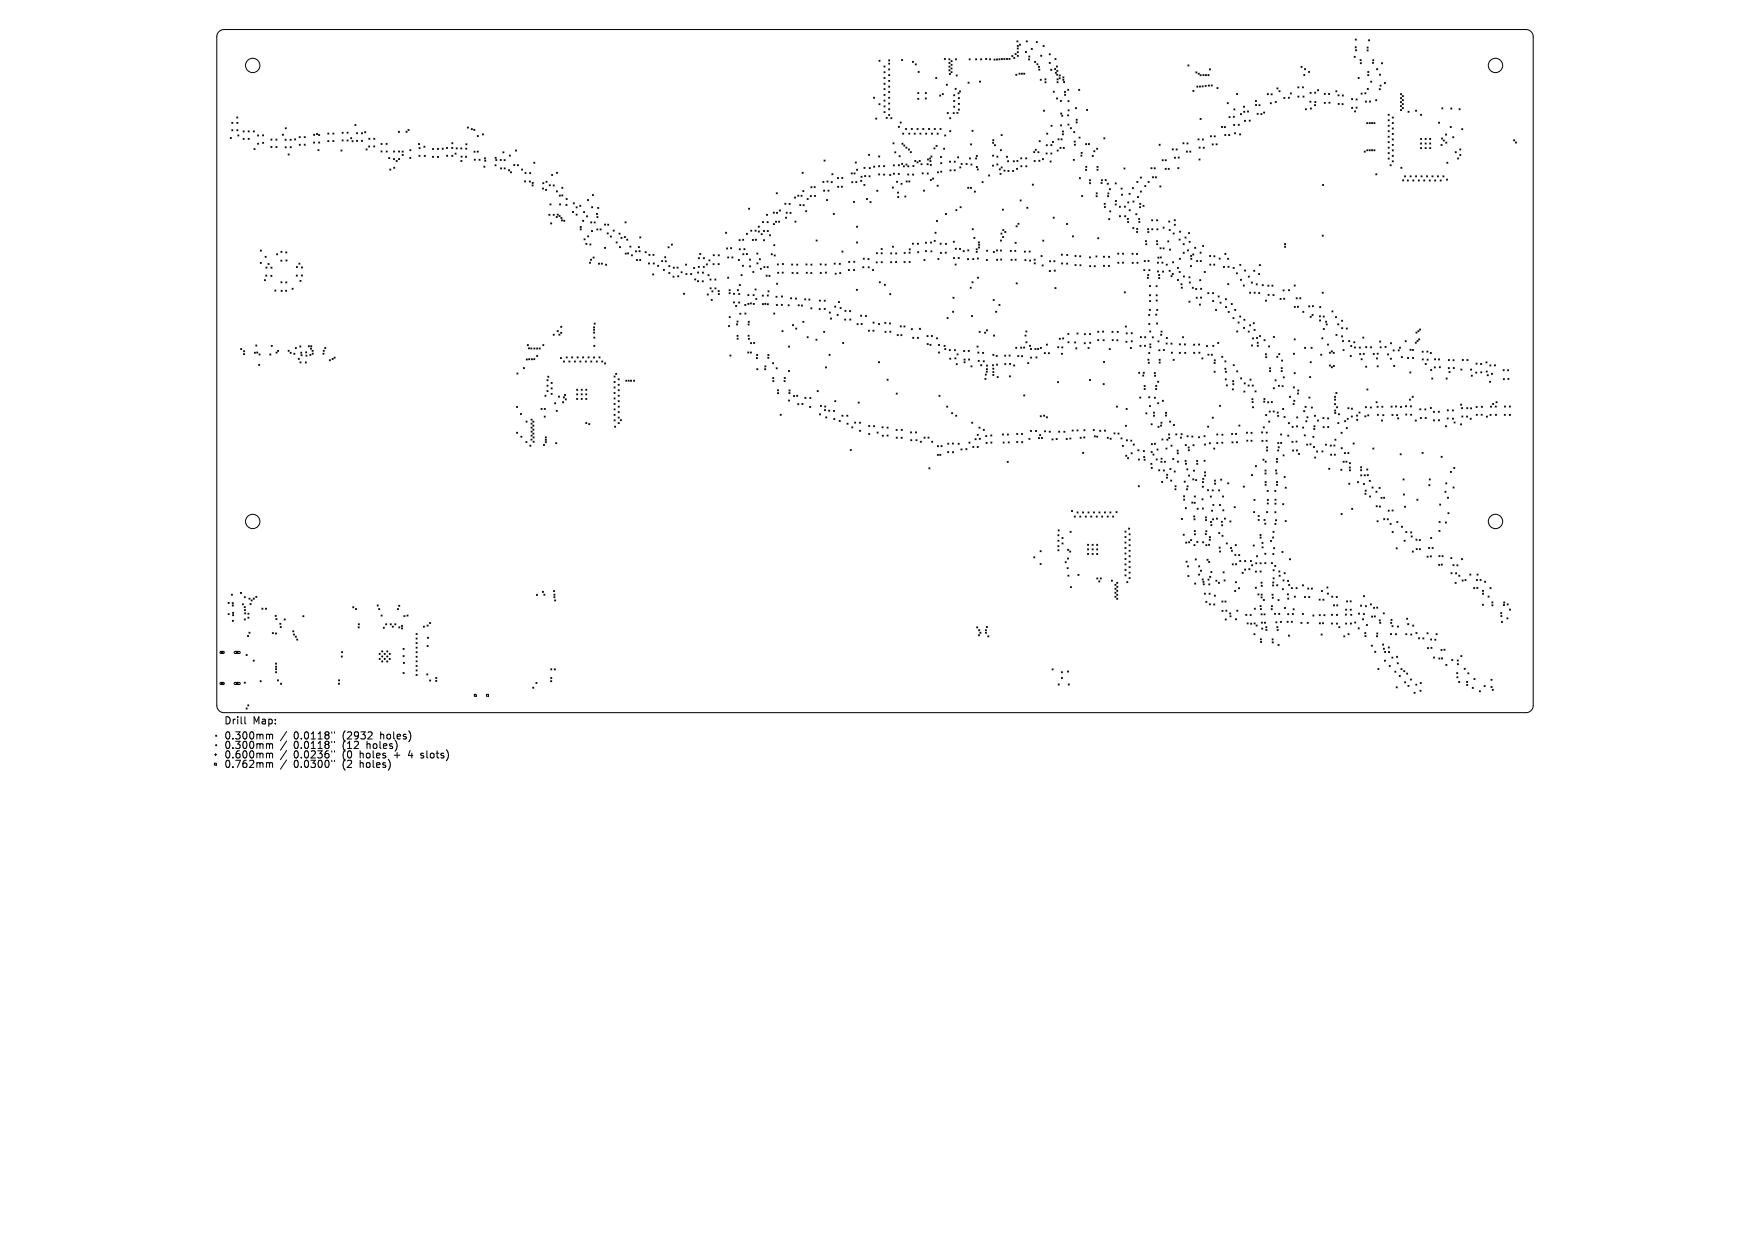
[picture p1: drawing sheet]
<svg xmlns="http://www.w3.org/2000/svg" width="297mm" height="210mm" viewBox="0 0 297 210" stroke-linecap="round" stroke-linejoin="round" font-family="sans-serif">
<defs><g id="words">
<g font-size="1.7">
<text x="38" y="123.1">Drill</text>
<text x="38" y="125.7">0.300mm</text>
<text x="42.9" y="123.1">Map:</text>
<text x="49.9" y="125.7">0.0118&quot;</text>
<text x="58.2" y="125.7">(2932</text>
<text x="64.7" y="125.7">holes)</text>
<text x="38" y="127.3">0.300mm</text>
<text x="38" y="128.9">0.600mm</text>
<text x="38" y="130.5">0.762mm</text>
<text x="49.9" y="127.3">0.0118&quot;</text>
<text x="49.9" y="128.9">0.0236&quot;</text>
<text x="49.9" y="130.5">0.0300&quot;</text>
<text x="58.2" y="127.3">(12</text>
<text x="58.2" y="128.9">(0</text>
<text x="58.2" y="130.5">(2</text>
<text x="61.2" y="128.9">holes</text>
<text x="61.2" y="130.5">holes)</text>
<text x="62.4" y="127.3">holes)</text>
<text x="67.2" y="128.9">+</text>
<text x="69.7" y="128.9">4</text>
<text x="71.9" y="128.9">slots)</text>
</g>
</g></defs>
<g fill="none" stroke="#000" stroke-width=".17">
<path d="M37.2 5.4l.3-.3 .5-.1h221a1.22 1.22 0 0 1 1.2 1.2v113.6a1.22 1.22 0 0 1-1.2 1.2h-221a1.22 1.22 0 0 1-1.2-1.2v-113.6l.1-.5zM40.2 19.9l.2 .1M40.4 19.9l-.2 .1M148.3 16.5l.1 .2M148.4 16.5l-.1 .2M149.2 10.2l.2 .2M149.2 17.6l.2 .2M149.4 10.2l-.2 .2M149.4 17.6l-.2 .2M150 11.2l.2 .2M150 12.2l.2 .2M150 13.2l.2 .1"/>
<path d="M150 14.1l.2 .2M150 15l.2 .2M150 16l.2 .2M150 17l.2 .2M150 18l.2 .2M150 18.9l.2 .2M150.2 17l-.2 .2M150.2 12.2l-.2 .2M150.2 18.9l-.2 .2M150.2 16l-.2 .2M150.2 11.2l-.2 .2M150.2 13.2l-.2 .1"/>
<path d="M150.2 14.1l-.2 .2M150.2 15l-.2 .2M150.2 18l-.2 .2M150.4 19.9l.2 .2M150.6 19.9l-.2 .2M150.8 10.2l.2 .1M150.8 10.7l.2 .2M150.8 11.7l.2 .2M150.8 12.7l.2 .1M150.8 13.6l.2 .2M150.8 14.6l.2 .2M150.8 15.5l.2 .2"/>
<path d="M150.8 16.5l.2 .2M150.8 17.5l.2 .2M150.8 18.5l.2 .1M150.8 19.4l.2 .2M151 14.6l-.2 .2M151 13.6l-.2 .2M151 19.4l-.2 .2M151 17.5l-.2 .2M151 18.5l-.2 .1M151 10.2l-.2 .1M151 10.7l-.2 .2M151 11.7l-.2 .2"/>
<path d="M151 12.7l-.2 .1M151 15.5l-.2 .2M151 16.5l-.2 .2M151.2 20l.2 .2M151.4 20l-.2 .2M153 10.1l.2 .2M153.2 10.1l-.2 .2M154.8 10.4l.2 .2M155 10.4l-.2 .2M155.3 10.8l.2 .2M155.5 10.8l-.2 .2M155.8 15.7l.1 .2"/>
<path d="M155.8 16.7l.1 .2M155.8 12.1l.2 .2M155.9 16.7l-.1 .2M155.9 15.7l-.1 .2M156 12.1l-.2 .2M157 15.7l.2 .2M157 16.6l.2 .2M157.2 15.7l-.2 .2M157.2 16.6l-.2 .2M158.8 13.2l.2 .1M159 13.2l-.2 .1M159.5 16.1l.2 .2"/>
<path d="M159.7 16.1l-.2 .2M159.9 15.9l.2 .2M160.1 15.9l-.2 .2M160.3 9.9l.1 .2M160.4 9.9l-.1 .2M160.6 14.3l.2 .2M160.8 19.1l.1 .2M160.8 14.3l-.2 .2M160.9 19.1l-.1 .2M161 10l.2 .2M161 11.8l.2 .2M161 11.2l.2 .2"/>
<path d="M161.1 10.6l.1 .2M161.1 12.5l.2 .2M161.2 20l.2 .2M161.2 10l-.2 .2M161.2 11.8l-.2 .2M161.2 11.2l-.2 .2M161.2 10.6l-.1 .2M161.3 12.5l-.2 .2M161.4 20l-.2 .2M161.4 11.5l.2 .2M161.4 12.2l.2 .1M161.4 10.3l.2 .2"/>
<path d="M161.4 10.9l.2 .2M161.6 11.5l-.2 .2M161.6 12.2l-.2 .1M161.6 10.3l-.2 .2M161.6 10.9l-.2 .2M161.8 19.1l.2 .2M161.9 16.1l.1 .2M161.9 17.1l.1 .1M161.9 18l.1 .2M162 19.1l-.2 .2M162 17.1l-.1 .1M162 18l-.1 .2"/>
<path d="M162 16.1l-.1 .2M162.1 15l.2 .2M162.2 10l.1 .2M162.3 15l-.2 .2M162.3 12.7l.2 .2M162.3 10l-.1 .2M162.4 19.1l.2 .1M162.5 12.7l-.2 .2M162.6 19.1l-.2 .1M162.6 15.7l.2 .2M162.6 16.6l.2 .1M162.6 17.5l.2 .2"/>
<path d="M162.6 18.5l.2 .2M162.8 15.7l-.2 .2M162.8 18.5l-.2 .2M162.8 16.6l-.2 .1M162.8 17.5l-.2 .2M162.8 15.4l.2 .2M163 15.4l-.2 .2M164.3 13.9l.2 .2M164.5 13.9l-.2 .2M164.5 10l.2 .2M164.7 10l-.2 .2M165.6 10l.2 .2"/>
<path d="M165.8 10l-.2 .2M166.2 13.8l.2 .1M166.4 13.8l-.2 .1M166.4 10l.2 .2M166.6 10l-.2 .2M167.3 9.9l.2 .2M167.5 9.9l-.2 .2M167.9 10l.2 .2M168.1 10l-.2 .2M168.7 10l.2 .2M168.9 10l-.2 .2M169.1 10l.2 .2"/>
<path d="M169.3 10l-.2 .2M169.5 10l.2 .2M169.7 10l-.2 .2M169.9 9.9l.2 .2M170.1 9.9l-.2 .2M170.4 9.9l.2 .2M170.6 9.9l-.2 .2M170.8 9.9l.2 .2M171 9.9l-.2 .2M171.2 9.9l.2 .2M171.4 9.9l-.2 .2M171.7 9.4l.2 .2"/>
<path d="M171.9 9.4l-.2 .2M172 9.7l.2 .2M172.2 9.7l-.2 .2M172.3 9.1l.2 .2M172.4 12.6l.2 .2M172.5 9.1l-.2 .2M172.6 12.6l-.2 .2M172.6 6.9l.2 .2M172.6 7.7l.2 .2M172.6 8.1l.2 .2M172.6 8.8l.2 .2M172.6 9.4l.2 .2"/>
<path d="M172.8 6.9l-.2 .2M172.8 9.4l-.2 .2M172.8 7.7l-.2 .2M172.8 8.1l-.2 .2M172.8 8.8l-.2 .2M172.9 12.4l.2 .2M173 7.5l.2 .2M173.1 12.4l-.2 .2M173.2 7.5l-.2 .2M173.3 12.4l.2 .2M173.5 12.4l-.2 .2M173.7 12.4l.2 .2"/>
<path d="M173.9 12.4l-.2 .2M174 8.7l.2 .2M174.2 6.9l.1 .2M174.2 8.7l-.2 .2M174.3 6.9l-.1 .2M174.6 10l.1 .2M174.6 9.5l.2 .2M174.7 10l-.1 .2M174.8 9.5l-.2 .2M175 8.2l.2 .2M175.2 8.2l-.2 .2M175.6 10.4l.2 .2"/>
<path d="M175.8 10.4l-.2 .2M175.9 7.1l.2 .1M176 10.8l.2 .2M176.1 7.1l-.2 .1M176.2 10.8l-.2 .2M176.2 11.3l.2 .1M176.3 11.7l.2 .2M176.4 11.3l-.2 .1M176.5 11.7l-.2 .2M176.5 13.5l.2 .1M176.6 9.4l.2 .2M176.7 13.5l-.2 .1"/>
<path d="M176.8 9.4l-.2 .2M177 7.7l.2 .2M177.1 18.7l.2 .2M177.2 7.7l-.2 .2M177.3 18.7l-.2 .2M177.3 13.4l.2 .2M177.3 13.9l.2 .2M177.5 13.4l-.2 .2M177.5 13.9l-.2 .2M178.1 9.1l.1 .2M178.1 10.6l.1 .2M178.2 9.1l-.1 .2"/>
<path d="M178.2 10.6l-.1 .2M178.3 11.8l.2 .1M178.5 11.8l-.2 .1M178.8 15.5l.1 .2M178.9 15.5l-.1 .2M179 11.6l.2 .2M179 9.9l.2 .2M179.1 12.3l.2 .1M179.2 11.6l-.2 .2M179.2 9.9l-.2 .2M179.3 11.2l.2 .2M179.3 12.3l-.2 .1"/>
<path d="M179.3 16.6l.2 .2M179.3 12.6l.2 .2M179.4 11.9l.1 .2M179.4 13.9l.2 .2M179.4 13.4l.2 .2M179.5 11.2l-.2 .2M179.5 16.6l-.2 .2M179.5 12.6l-.2 .2M179.5 11.9l-.1 .2M179.6 13.9l-.2 .2M179.6 13.4l-.2 .2M179.7 13.2l.2 .2"/>
<path d="M179.8 12.7l.1 .2M179.9 13.2l-.2 .2M179.9 12.7l-.1 .2M180 17.1l.1 .1M180 19.2l.2 .2M180.1 17.1l-.1 .1M180.2 19.6l.2 .1M180.2 19.2l-.2 .2M180.4 19.6l-.2 .1M180.4 13.5l.2 .1M180.4 13l.2 .2M180.5 13.8l.2 .2"/>
<path d="M180.6 13.5l-.2 .1M180.6 13l-.2 .2M180.6 15.5l.2 .2M180.7 16l.2 .2M180.7 13.8l-.2 .2M180.8 15.5l-.2 .2M180.9 16l-.2 .2M181.2 19.5l.2 .2M181.2 15.2l.2 .1M181.3 17.1l.1 .2M181.3 18.6l.1 .2M181.4 19.5l-.2 .2"/>
<path d="M181.4 15.2l-.2 .1M181.4 17.1l-.1 .2M181.4 18.6l-.1 .2M182.5 18.3l.2 .2M182.7 18.3l-.2 .2M183.1 15.2l.1 .1M183.2 15.2l-.1 .1M184.4 18.6l.2 .2M184.6 18.6l-.2 .2M201.6 11l.2 .2M201.8 11l-.2 .2M202.4 15.3l.2 .2"/>
<path d="M202.6 15.3l-.2 .2M203 12.2l.1 .2M203.1 14.6l.2 .2M203.1 12.2l-.1 .2M203.3 14.6l-.2 .2M203.3 12.4l.2 .2M203.5 12.4l-.2 .2M203.6 14.6l.1 .2M203.7 12.7l.2 .2M203.7 14.6l-.1 .2M203.9 12.7l-.2 .2M204 14.6l.2 .2"/>
<path d="M204.2 12.7l.1 .1M204.2 14.6l-.2 .2M204.3 12.7l-.1 .1M204.5 14.5l.2 .2M204.6 12.7l.2 .1M204.7 14.5l-.2 .2M204.8 12.7l-.2 .1M205 12.7l.2 .1M205.1 14.4l.2 .2M205.2 12.7l-.2 .1M205.3 14.4l-.2 .2M205.3 11.7l.1 .2"/>
<path d="M205.4 11.7l-.1 .2M205.6 14.4l.1 .2M205.7 14.4l-.1 .2M206.5 14.9l.2 .1M206.7 14.9l-.2 .1M208.3 17.4l.2 .2M208.5 17.4l-.2 .2M208.6 19.8l.2 .2M208.8 19.8l-.2 .2M209.3 19.7l.2 .2M209.4 18.5l.2 .2M209.5 19.7l-.2 .2"/>
<path d="M209.6 18.5l-.2 .2M209.9 15.9l.1 .2M210 15.9l-.1 .2M210.5 19.3l.2 .2M210.7 19.3l-.2 .2M211 18l.2 .2M211.1 18.9l.2 .2M211.2 18l-.2 .2M211.3 18.9l-.2 .2M211.7 18.8l.2 .2M211.9 18.8l-.2 .2M213.1 17.1l.1 .1"/>
<path d="M213.1 17.7l.2 .2M213.2 17.1l-.1 .1M213.3 17.7l-.2 .2M213.3 19.2l.2 .2M213.5 19.2l-.2 .2M213.7 17.8l.1 .2M213.8 17.8l-.1 .2M214 19.3l.2 .2M214.2 19.3l-.2 .2M214.5 19l.1 .2M214.6 19l-.1 .2M215.1 15.9l.2 .2"/>
<path d="M215.3 15.9l-.2 .2M215.6 17.4l.2 .2M215.7 15.9l.2 .2M215.8 17.4l-.2 .2M215.9 15.9l-.2 .2M216.4 17.2l.2 .2M216.6 17.2l-.2 .2M216.7 14.9l.2 .2M216.9 14.9l-.2 .2M217.1 15.4l.1 .2M217.2 15.4l-.1 .2M217.9 16.5l.2 .2"/>
<path d="M218.1 16.5l-.2 .2M218.6 16.5l.2 .2M218.8 16.5l-.2 .2M219 15.8l.2 .2M219.2 15.8l-.2 .2M220.3 14.7l.1 .2M220.3 16.3l.1 .2M220.4 16.3l-.1 .2M220.4 14.7l-.1 .2M220.8 11.3l.2 .1M221 11.3l-.2 .1M221 14.7l.2 .2"/>
<path d="M221.1 16.3l.2 .2M221.2 14.7l-.2 .2M221.3 12.6l.2 .2M221.3 16.3l-.2 .2M221.4 11.6l.2 .2M221.5 12.6l-.2 .2M221.5 18.5l.2 .1M221.6 11.6l-.2 .2M221.7 18.5l-.2 .1M222.1 12.1l.2 .2M222.3 12.1l-.2 .2M222.3 17.2l.2 .2"/>
<path d="M222.3 15.7l.2 .2M222.4 18.3l.2 .2M222.5 17.2l-.2 .2M222.5 15.7l-.2 .2M222.6 18.3l-.2 .2M223.1 17.8l.2 .2M223.1 15.6l.2 .2M223.1 17.2l.2 .2M223.3 17.8l-.2 .2M223.3 15.6l-.2 .2M223.3 17.2l-.2 .2M223.6 15.2l.2 .2"/>
<path d="M223.8 15.2l-.2 .2M224.7 15.9l.2 .1M224.7 17.4l.2 .2M224.9 15.9l-.2 .1M224.9 17.4l-.2 .2M225.5 15.9l.2 .1M225.5 17.3l.2 .2M225.7 15.9l-.2 .1M225.7 17.3l-.2 .2M226.7 15.4l.2 .2M226.9 15.4l-.2 .2M227.1 16.1l.2 .2"/>
<path d="M227.1 17.6l.2 .1M227.3 16.1l-.2 .2M227.3 17.6l-.2 .1M227.8 17.6l.1 .2M227.8 16.1l.2 .2M227.9 17.6l-.1 .2M228 16.1l-.2 .2M229.4 16.7l.2 .2M229.4 18.2l.2 .2M229.6 16.7l-.2 .2M229.6 18.2l-.2 .2M229.8 9.6l.2 .1"/>
<path d="M229.9 18.8l.2 .2M230 7.9l.2 .2M230 9.6l-.2 .1M230 6.6l.2 .2M230.1 18.8l-.2 .2M230.1 8.4l.1 .2M230.1 16.8l.2 .2M230.1 18.2l.2 .2M230.2 7.9l-.2 .2M230.2 6.6l-.2 .2M230.2 8.4l-.1 .2M230.3 16.8l-.2 .2"/>
<path d="M230.3 18.2l-.2 .2M230.5 13.2l.2 .1M230.7 13.2l-.2 .1M230.8 10.1l.2 .2M230.9 10.6l.1 .2M231 15.8l.2 .2M231 10.1l-.2 .2M231 10.6l-.1 .2M231.2 15.8l-.2 .2M231.6 15.7l.2 .2M231.7 17.2l.2 .1M231.8 15.7l-.2 .2"/>
<path d="M231.9 17.2l-.2 .1M232 8l.2 .2M232 8.5l.2 .2M232 15l.2 .2M232.1 12.7l.2 .1M232.1 12.1l.2 .2M232.2 8.5l-.2 .2M232.2 8l-.2 .2M232.2 15l-.2 .2M232.3 6.8l.1 .1M232.3 12.7l-.2 .1M232.3 12.1l-.2 .2"/>
<path d="M232.4 17.1l.2 .2M232.4 6.8l-.1 .1M232.6 17.1l-.2 .2M232.6 13.8l.2 .2M232.8 13.8l-.2 .2M232.9 10.6l.2 .2M233 10.1l.2 .2M233.1 10.6l-.2 .2M233.2 10.1l-.2 .2M233.5 16.9l.2 .2M233.6 11.7l.2 .1M233.7 16.9l-.2 .2"/>
<path d="M233.8 11.7l-.2 .1M234.1 15.1l.2 .1M234.1 12.6l.2 .2M234.2 14.4l.2 .2M234.3 15.1l-.2 .1M234.3 12.6l-.2 .2M234.4 14.4l-.2 .2M234.5 10.7l.1 .1M234.6 10.7l-.1 .1M234.9 14l.2 .2M235.1 14l-.2 .2M235.6 19.4l.2 .2"/>
<path d="M235.8 19.4l-.2 .2M236.3 19.9l.2 .1M236.5 19.9l-.2 .1M237.7 17.9l.2 .2M237.7 18.6l.2 .2M237.7 15.9l.2 .2M237.7 16.6l.2 .2M237.7 17.2l.2 .2M237.9 17.9l-.2 .2M237.9 18.6l-.2 .2M237.9 15.9l-.2 .2M237.9 17.2l-.2 .2"/>
<path d="M237.9 16.6l-.2 .2M238 18.3l.2 .1M238 16.2l.2 .2M238 16.9l.2 .2M238 17.6l.2 .2M238.2 16.9l-.2 .2M238.2 17.6l-.2 .2M238.2 16.2l-.2 .2M238.2 18.3l-.2 .1M239 18.9l.1 .2M239.1 18.9l-.1 .2M240.2 18.7l.2 .2"/>
<path d="M240.4 18.7l-.2 .2M241.1 19.4l.2 .2M241.3 19.4l-.2 .2M244.7 18.3l.2 .2M244.9 18.3l-.2 .2M246.2 18.3l.2 .2M246.4 18.3l-.2 .2M247.6 18.5l.2 .1M247.8 18.5l-.2 .1M39.1 23.3l.2 .2M39.3 23.3l-.2 .2M39.3 20.8l.2 .2"/>
<path d="M39.3 22l.2 .2M39.5 20.8l-.2 .2M39.5 22l-.2 .2M40.2 20.8l.2 .2M40.2 22l.2 .2M40.4 22.9l.1 .2M40.4 20.8l-.2 .2M40.4 22l-.2 .2M40.5 22.9l-.1 .2M41.3 22.2l.1 .2M41.3 23.5l.1 .2M41.4 22.2l-.1 .2"/>
<path d="M41.4 23.5l-.1 .2M42.1 22.2l.2 .2M42.1 23.5l.2 .2M42.3 22.2l-.2 .2M42.3 23.5l-.2 .2M43 22.2l.2 .2M43.1 25.2l.2 .2M43.2 22.2l-.2 .2M43.3 25.2l-.2 .2M43.7 24.3l.2 .2M43.7 22.9l.2 .2M43.9 22.9l-.2 .2"/>
<path d="M43.9 24.3l-.2 .2M44.6 22.9l.1 .2M44.6 24.2l.1 .1M44.7 22.9l-.1 .2M44.7 24.2l-.1 .1M46 23.6l.2 .2M46 24.9l.2 .2M46.2 23.6l-.2 .2M46.2 24.9l-.2 .2M46.8 23.6l.2 .2M46.8 24.9l.2 .2M47 23.6l-.2 .2"/>
<path d="M47 24.9l-.2 .2M47.9 22.8l.2 .2M48.1 22.8l-.2 .2M48.4 23.6l.2 .2M48.4 24.9l.2 .2M48.4 21.7l.2 .2M48.6 23.6l-.2 .2M48.6 24.9l-.2 .2M48.6 21.7l-.2 .2M48.9 26.1l.2 .2M49.1 26.1l-.2 .2M49.2 23.6l.2 .2"/>
<path d="M49.2 24.9l.2 .2M49.4 23.6l-.2 .2M49.4 24.9l-.2 .2M50 23.6l.2 .2M50.2 23.6l-.2 .2M50.8 23.2l.2 .2M50.8 24.5l.2 .2M51 23.2l-.2 .2M51 24.5l-.2 .2M51.6 23.2l.2 .2M51.6 24.5l.2 .2M51.8 23.2l-.2 .2"/>
<path d="M51.8 24.5l-.2 .2M53.2 24.1l.2 .2M53.2 22.8l.2 .2M53.4 24.1l-.2 .2M53.4 22.8l-.2 .2M53.7 22.7l.2 .1M53.9 22.7l-.2 .1M54 25.4l.1 .2M54.1 22.8l.2 .2M54.1 24.1l.2 .2M54.1 25.4l-.1 .2M54.3 22.8l-.2 .2"/>
<path d="M54.3 24.1l-.2 .2M55.6 22.6l.2 .2M55.6 23.9l.2 .1M55.8 22.6l-.2 .2M55.8 23.9l-.2 .1M56.5 22.6l.2 .2M56.5 23.9l.2 .1M56.7 22.6l-.2 .2M56.7 23.9l-.2 .1M57.9 25.5l.1 .1M58 25.5l-.1 .1M58.1 22.4l.1 .2"/>
<path d="M58.1 23.7l.1 .2M58.2 22.4l-.1 .2M58.2 23.7l-.1 .2M58.9 22.4l.2 .2M58.9 23.8l.2 .1M59.1 22.4l-.2 .2M59.1 23.8l-.2 .1M59.5 23.4l.2 .2M59.7 23.4l-.2 .2M59.7 23.9l.2 .2M59.9 23.9l-.2 .2M60.2 21.1l.2 .2"/>
<path d="M60.4 21.1l-.2 .2M60.5 22.5l.2 .2M60.5 23.8l.2 .2M60.7 22.5l-.2 .2M60.7 23.8l-.2 .2M61.3 23.8l.2 .2M61.3 22.5l.2 .2M61.5 23.8l-.2 .2M61.5 22.5l-.2 .2M61.9 22.4l.2 .1M62.1 22.4l-.2 .1M62.1 25.3l.2 .2"/>
<path d="M62.3 25.3l-.2 .2M62.6 24.8l.1 .2M62.6 23.5l.2 .2M62.7 24.8l-.1 .2M62.8 23.5l-.2 .2M63.4 24.8l.2 .1M63.4 23.5l.2 .2M63.6 24.8l-.2 .1M63.6 23.5l-.2 .2M64.7 25.6l.1 .2M64.7 24.4l.2 .1M64.8 25.6l-.1 .2"/>
<path d="M64.9 24.4l-.2 .1M65.5 24.3l.2 .2M65.5 25.6l.2 .2M65.7 24.3l-.2 .2M65.7 25.6l-.2 .2M66 26.7l.1 .2M66.1 26.7l-.1 .2M66.1 28.7l.2 .2M66.3 28.7l-.2 .2M66.8 25.6l.2 .2M66.8 26.9l.2 .2M66.8 28.4l.2 .2"/>
<path d="M67 25.6l-.2 .2M67 26.9l-.2 .2M67 28.4l-.2 .2M67.2 27.2l.2 .2M67.4 27.2l-.2 .2M67.6 22.3l.2 .2M67.6 25.6l.2 .2M67.6 26.9l.2 .2M67.8 22.3l-.2 .2M67.8 25.6l-.2 .2M67.8 26.9l-.2 .2M68.2 26.2l.2 .2"/>
<path d="M68.2 25.6l.2 .2M68.4 25.6l-.2 .2M68.4 26.2l-.2 .2M68.9 22.3l.2 .2M69.1 22.3l-.2 .2M69.2 22l.2 .2M69.4 22l-.2 .2M69.5 26.7l.2 .2M69.6 25.4l.1 .2M69.7 26.7l-.2 .2M69.7 25.4l-.1 .2M71 24.4l.2 .2"/>
<path d="M71.1 26.4l.2 .1M71.1 25.1l.2 .1M71.2 24.4l-.2 .2M71.3 26.4l-.2 .1M71.3 25.1l-.2 .1M71.9 24.8l.2 .2M72 26.4l.2 .2M72.1 24.8l-.2 .2M72.2 26.4l-.2 .2M73.4 26.5l.2 .2M73.4 25.2l.2 .2M73.6 26.5l-.2 .2"/>
<path d="M73.6 25.2l-.2 .2M74.3 25.2l.1 .2M74.3 26.5l.1 .2M74.4 25.2l-.1 .2M74.4 26.5l-.1 .2M75 25.2l.2 .1M75.2 25.2l-.2 .1M75.8 25l.2 .2M75.8 26.4l.2 .1M76 25l-.2 .2M76 26.4l-.2 .1M76.7 25l.1 .2"/>
<path d="M76.7 26.4l.2 .1M76.7 24.2l.2 .2M76.8 25l-.1 .2M76.9 26.4l-.2 .1M76.9 24.2l-.2 .2M77.2 26l.2 .2M77.4 26l-.2 .2M77.4 25.1l.2 .2M77.6 25.1l-.2 .2M78.2 25.1l.2 .2M78.2 27.2l.2 .2M78.2 26.5l.2 .2"/>
<path d="M78.4 25.1l-.2 .2M78.4 27.2l-.2 .2M78.4 26.5l-.2 .2M79 26.5l.2 .2M79 25.1l.2 .2M79.1 24.4l.1 .2M79.2 26.5l-.2 .2M79.2 25.1l-.2 .2M79.2 24.4l-.1 .2M79.3 21.6l.2 .1M79.5 21.6l-.2 .1M80 21.8l.2 .2"/>
<path d="M80.2 21.8l-.2 .2M80.4 22l.2 .1M80.4 25.7l.2 .1M80.5 27l.2 .2M80.6 22l-.2 .1M80.6 25.7l-.2 .1M80.7 27l-.2 .2M81 23l.2 .2M81 25.6l.2 .2M81.2 25.6l-.2 .2M81.2 23l-.2 .2M81.3 27l.2 .2"/>
<path d="M81.5 27l-.2 .2M81.9 22.7l.2 .2M82.1 22.7l-.2 .2M82.1 28.2l.2 .2M82.2 26.8l.2 .2M82.3 27.2l.1 .2M82.3 28.2l-.2 .2M82.4 26.8l-.2 .2M82.4 27.2l-.1 .2M84 28l.2 .1M84 26.7l.2 .2M84.1 27.1l.2 .2"/>
<path d="M84.2 28l-.2 .1M84.2 26.7l-.2 .2M84.3 27.1l-.2 .2M84.9 27.1l.2 .1M85 28.5l.1 .2M85.1 27.1l-.2 .1M85.1 28.5l-.1 .2M85.3 25.8l.2 .2M85.5 25.8l-.2 .2M85.5 27.1l.2 .2M85.6 28.5l.1 .2M85.7 27.1l-.2 .2"/>
<path d="M85.7 28.5l-.1 .2M86.3 28.8l.2 .2M86.4 26.3l.2 .2M86.5 28.8l-.2 .2M86.6 29.2l.2 .1M86.6 26.3l-.2 .2M86.8 29.2l-.2 .1M87.2 27.9l.2 .2M87.4 27.9l-.2 .2M87.5 25.5l.2 .1M87.7 25.5l-.2 .1M87.8 28l.2 .1"/>
<path d="M88 28l-.2 .1M88.5 28.7l.2 .2M88.7 28.7l-.2 .2M89 30.7l.2 .2M89.1 29.3l.2 .2M89.2 30.7l-.2 .2M89.3 29.3l-.2 .2M89.8 30.7l.2 .2M89.9 29.3l.2 .2M90 30.7l-.2 .2M90.1 29.3l-.2 .2M90.3 31.4l.2 .2"/>
<path d="M90.3 31l.2 .2M90.5 31.4l-.2 .2M90.5 31l-.2 .2M90.6 27.5l.2 .2M90.8 27.5l-.2 .2M92.1 31.9l.2 .2M92.1 31l.2 .2M92.3 31.9l-.2 .2M92.3 31l-.2 .2M92.6 32.1l.2 .2M92.7 30.8l.1 .2M92.8 32.1l-.2 .2"/>
<path d="M92.8 30.8l-.1 .2M93.2 36.4l.1 .2M93.2 31.4l.2 .1M93.3 36.4l-.1 .2M93.3 34.6l.2 .2M93.4 31.4l-.2 .1M93.5 37.8l.1 .2M93.5 34.6l-.2 .2M93.6 29.6l.2 .2M93.6 37.8l-.1 .2M93.8 29.6l-.2 .2M93.9 36.4l.2 .2"/>
<path d="M93.9 31.4l.2 .2M94.1 31.4l-.2 .2M94.1 36.4l-.2 .2M94.4 36.8l.2 .1M94.4 32.4l.2 .2M94.4 29.2l.2 .2M94.6 36.3l.1 .2M94.6 36.8l-.2 .1M94.6 29.2l-.2 .2M94.6 32.4l-.2 .2M94.7 36.3l-.1 .2M94.9 36.6l.2 .2"/>
<path d="M94.9 33.1l.2 .2M95 34.6l.1 .2M95.1 36.6l-.2 .2M95.1 33.1l-.2 .2M95.1 34.6l-.1 .2M95.2 36.9l.2 .2M95.3 37.3l.2 .2M95.3 31.8l.2 .2M95.3 33.1l.2 .2M95.4 36.9l-.2 .2M95.5 37.3l-.2 .2M95.5 31.8l-.2 .2"/>
<path d="M95.5 33.1l-.2 .2M95.7 37.4l.2 .2M95.9 37.4l-.2 .2M96 34.7l.2 .2M96.1 33.7l.2 .2M96.2 34.7l-.2 .2M96.3 33.7l-.2 .2M97.2 35.9l.1 .2M97.3 34.4l.2 .2M97.3 35.9l-.1 .2M97.5 34.4l-.2 .2M97.8 35.1l.2 .2"/>
<path d="M97.8 36.3l.2 .2M98 35.1l-.2 .2M98 36.3l-.2 .2M98.4 34.9l.2 .1M98.5 38.8l.1 .2M98.5 38.4l.1 .2M98.6 34.9l-.2 .1M98.6 38.4l-.1 .2M98.6 38.8l-.1 .2M98.9 37.4l.2 .2M99 35.9l.2 .2M99.1 37.4l-.2 .2"/>
<path d="M99.2 35.9l-.2 .2M99.5 36.6l.2 .2M99.7 33.9l.2 .2M99.7 36.6l-.2 .2M99.9 33.9l-.2 .2M100.3 37.7l.1 .2M100.4 39.1l.2 .2M100.4 35.1l.2 .2M100.4 37.7l-.1 .2M100.5 33l.2 .2M100.6 39.1l-.2 .2M100.6 35.1l-.2 .2"/>
<path d="M100.7 33l-.2 .2M100.8 37.7l.2 .2M101 37.7l-.2 .2M101.2 36.2l.2 .2M101.3 38.9l.2 .1M101.3 36.8l.2 .1M101.4 36.2l-.2 .2M101.4 35.2l.2 .2M101.5 38.9l-.2 .1M101.5 36.8l-.2 .1M101.6 35.2l-.2 .2M101.8 38.9l.2 .1"/>
<path d="M102 38.9l-.2 .1M102.6 38l.2 .2M102.8 38l-.2 .2M103 39.5l.2 .2M103.1 38.1l.2 .1M103.2 39.5l-.2 .2M103.3 38.1l-.2 .1M104.1 39.1l.1 .1M104.2 39.1l-.1 .1M105.1 39.6l.1 .2M105.2 39.6l-.1 .2M106.1 37.7l.2 .1"/>
<path d="M106.3 37.7l-.2 .1M123.1 39.4l.2 .2M123.3 39.4l-.2 .2M126.7 39.6l.2 .2M126.9 39.6l-.2 .2M127 35.3l.2 .2M127.2 35.3l-.2 .2M127.4 39.1l.2 .2M127.6 39.1l-.2 .2M128.1 39.1l.2 .2M128.3 39.1l-.2 .2M128.7 38.4l.2 .2"/>
<path d="M128.7 39.2l.2 .2M128.9 38.4l-.2 .2M128.9 39.2l-.2 .2M129.2 39.7l.2 .2M129.4 39.7l-.2 .2M129.4 37.6l.2 .2M129.6 39.1l.2 .2M129.6 37.6l-.2 .2M129.8 39.1l-.2 .2M130.1 36.4l.2 .2M130.2 37.6l.2 .2M130.2 39.1l.2 .2"/>
<path d="M130.3 36.4l-.2 .2M130.4 37.6l-.2 .2M130.4 39.1l-.2 .2M130.6 39.9l.2 .1M130.8 39.9l-.2 .1M131.2 36l.2 .2M131.2 38l.2 .1M131.4 36l-.2 .2M131.4 38l-.2 .1M131.6 37.6l.2 .1M131.7 32.7l.2 .2M131.8 36l.2 .2"/>
<path d="M131.8 37.6l-.2 .1M131.9 32.7l-.2 .2M132 36l-.2 .2M132.1 37.6l.2 .1M132.3 35.6l.2 .2M132.3 37.6l-.2 .1M132.5 35.6l-.2 .2M133.2 34.5l.2 .2M133.3 36.9l.2 .1M133.4 34.5l-.2 .2M133.4 36l.2 .2M133.5 36.9l-.2 .1"/>
<path d="M133.6 36l-.2 .2M133.9 34.5l.2 .2M134.1 36.1l.2 .1M134.1 34.5l-.2 .2M134.3 36.1l-.2 .1M134.8 33.5l.2 .1M134.9 37.5l.2 .2M135 33.5l-.2 .1M135.1 37.5l-.2 .2M135.4 33.1l.2 .2M135.6 33.1l-.2 .2M135.7 34.7l.2 .2"/>
<path d="M135.9 34.7l-.2 .2M135.9 33.1l.2 .2M136.1 33.1l-.2 .2M136.1 29.2l.2 .2M136.2 32.4l.2 .1M136.3 34.7l.2 .2M136.3 29.2l-.2 .2M136.4 32.4l-.2 .1M136.5 34.7l-.2 .2M136.7 35.8l.2 .2M136.9 35.8l-.2 .2M137 33.7l.2 .2"/>
<path d="M137.2 33.7l-.2 .2M137.5 33.2l.2 .2M137.6 31.7l.2 .2M137.7 33.2l-.2 .2M137.8 31.7l-.2 .2M138.2 31.7l.2 .2M138.2 33.2l.2 .1M138.4 31.7l-.2 .2M138.4 33.2l-.2 .1M139.6 30.8l.2 .2M139.8 32.3l.2 .2M139.8 30.8l-.2 .2"/>
<path d="M139.8 27.2l.2 .2M140 32.3l-.2 .2M140 27.2l-.2 .2M140.3 33.9l.2 .2M140.3 30.7l.2 .2M140.5 33.9l-.2 .2M140.5 32.3l.2 .2M140.5 30.7l-.2 .2M140.7 32.3l-.2 .2M141.1 30.8l.1 .2M141.2 29.5l.2 .2M141.2 30.8l-.1 .2"/>
<path d="M141.4 29.5l-.2 .2M141.4 36.2l.2 .2M141.6 36.2l-.2 .2M142.1 30.1l.2 .2M142.2 31.6l.1 .2M142.3 30.1l-.2 .2M142.3 31.6l-.1 .2M142.8 31.6l.2 .2M142.9 30.1l.1 .2M143 31.6l-.2 .2M143 30.1l-.1 .2M144.5 29.4l.1 .1"/>
<path d="M144.6 30.8l.1 .2M144.6 29.4l-.1 .1M144.7 30.8l-.1 .2M144.8 34.2l.2 .2M144.9 29.4l.2 .1M145 34.2l-.2 .2M145.1 29.4l-.2 .1M145.2 27.5l.1 .2M145.2 30.8l.2 .2M145.3 27.5l-.1 .2M145.4 28.7l.2 .2M145.4 38.4l.2 .2"/>
<path d="M145.4 30.8l-.2 .2M145.6 28.7l-.2 .2M145.6 38.4l-.2 .2M146.1 30.6l.2 .2M146.1 29.9l.2 .2M146.3 30.6l-.2 .2M146.3 29.9l-.2 .2M146.6 31.3l.2 .2M146.6 28.4l.2 .2M146.7 29.8l.2 .2M146.8 31.3l-.2 .2M146.8 28.4l-.2 .2"/>
<path d="M146.9 29.8l-.2 .2M147.1 33.7l.1 .2M147.2 33.7l-.1 .2M147.4 26.2l.2 .2M147.5 29.8l.2 .2M147.5 28.5l.2 .1M147.6 26.2l-.2 .2M147.6 34.2l.2 .2M147.7 29.8l-.2 .2M147.7 28.5l-.2 .1M147.8 34.2l-.2 .2M148.3 28.2l.2 .2"/>
<path d="M148.5 28.2l-.2 .2M148.6 20l.2 .2M148.8 20l-.2 .2M148.8 32.3l.2 .2M149 32.3l-.2 .2M149.1 28.1l.2 .2M149.1 29.5l.2 .2M149.1 26.5l.2 .2M149.3 28.1l-.2 .2M149.3 29.5l-.2 .2M149.3 26.5l-.2 .2M149.9 28.1l.2 .2"/>
<path d="M150 29.6l.1 .1M150.1 28.1l-.2 .2M150.1 29.6l-.1 .1M151 29.6l.2 .2M151.2 29.6l-.2 .2M151.5 31.8l.1 .1M151.5 24.2l.2 .2M151.6 28l.2 .2M151.6 29.4l.2 .2M151.6 31.8l-.1 .1M151.7 24.2l-.2 .2M151.8 28l-.2 .2"/>
<path d="M151.8 29.4l-.2 .2M151.9 25.8l.1 .2M152 25.8l-.1 .2M152.2 30.8l.1 .2M152.3 32.6l.2 .2M152.3 30.8l-.1 .2M152.4 33.4l.1 .1M152.4 29.4l.2 .2M152.5 21.4l.1 .2M152.5 28l.1 .1M152.5 32.6l-.2 .2M152.5 33.4l-.1 .1"/>
<path d="M152.6 26.4l.2 .2M152.6 29.4l-.2 .2M152.6 21.4l-.1 .2M152.6 28l-.1 .1M152.8 26.4l-.2 .2M152.8 20.7l.2 .2M152.9 31.1l.2 .2M153 20.7l-.2 .2M153 27.7l.2 .2M153.1 24.3l.2 .2M153.1 31.1l-.2 .2M153.2 27.7l-.2 .2"/>
<path d="M153.2 22.6l.2 .2M153.3 24.3l-.2 .2M153.3 28.1l.2 .2M153.4 22.6l-.2 .2M153.4 24.6l.2 .2M153.5 28.1l-.2 .2M153.6 33.3l.1 .2M153.6 24.6l-.2 .2M153.7 21.8l.2 .2M153.7 33.3l-.1 .2M153.7 25l.2 .2M153.7 27.8l.2 .2"/>
<path d="M153.8 30.7l.2 .2M153.9 21.8l-.2 .2M153.9 25l-.2 .2M153.9 27.8l-.2 .2M154 30.7l-.2 .2M154 29.5l.2 .2M154.1 28.1l.1 .2M154.2 25.3l.2 .2M154.2 29.5l-.2 .2M154.2 22.6l.2 .2M154.2 30.7l.2 .2M154.2 28.1l-.1 .2"/>
<path d="M154.4 25.3l-.2 .2M154.4 22.6l-.2 .2M154.4 30.7l-.2 .2M154.5 25.7l.2 .2M154.7 21.8l.1 .2M154.7 25.7l-.2 .2M154.8 21.8l-.1 .2M154.9 29.6l.2 .1M154.9 28.1l.2 .2M155.1 29.6l-.2 .1M155.1 28.1l-.2 .2M155.1 22.6l.2 .2"/>
<path d="M155.2 27.2l.2 .2M155.3 22.6l-.2 .2M155.4 27.2l-.2 .2M155.6 27.5l.2 .2M155.6 21.8l.2 .2M155.8 27.5l-.2 .2M155.8 21.8l-.2 .2M156 27.2l.2 .2M156.1 22.6l.2 .2M156.2 27.2l-.2 .2M156.3 22.6l-.2 .2M156.3 27.8l.2 .2"/>
<path d="M156.5 27.8l-.2 .2M156.5 29.3l.2 .2M156.6 21.8l.2 .2M156.7 29.3l-.2 .2M156.7 32.3l.2 .2M156.8 21.8l-.2 .2M156.9 32.3l-.2 .2M157.1 22.6l.2 .2M157.3 22.6l-.2 .2M157.3 27.8l.2 .2M157.4 29.4l.1 .2M157.4 27l.2 .2"/>
<path d="M157.5 27.8l-.2 .2M157.5 29.4l-.1 .2M157.6 27l-.2 .2M157.6 21.8l.2 .2M157.8 26.8l.1 .2M157.8 21.8l-.2 .2M157.8 27.3l.2 .1M157.9 27.9l.2 .2M157.9 30.5l.2 .1M157.9 26.8l-.1 .2M158 26.5l.2 .2M158 27.3l-.2 .1"/>
<path d="M158.1 27.9l-.2 .2M158.1 30.5l-.2 .1M158.1 22.6l.2 .2M158.2 26.5l-.2 .2M158.3 22.6l-.2 .2M158.3 30.2l.1 .2M158.4 30.2l-.1 .2M158.5 25.1l.2 .2M158.6 21.8l.1 .2M158.7 25.1l-.2 .2M158.7 39.4l.2 .2M158.7 21.8l-.1 .2"/>
<path d="M158.9 39.4l-.2 .2M158.9 24.7l.1 .2M158.9 37.4l.2 .2M159 31.4l.2 .2M159 24.7l-.1 .2M159 22.6l.2 .2M159.1 29.2l.2 .2M159.1 37.4l-.2 .2M159.2 31.4l-.2 .2M159.2 22.6l-.2 .2M159.3 29.2l-.2 .2M159.5 21.8l.2 .2"/>
<path d="M159.6 26.6l.2 .1M159.7 29l.1 .2M159.7 27.6l.1 .2M159.7 21.8l-.2 .2M159.8 26.6l-.2 .1M159.8 27.6l-.1 .2M159.8 29l-.1 .2M160.1 25.2l.2 .1M160.3 25.2l-.2 .1M160.3 22.9l.2 .2M160.4 36.2l.2 .2M160.5 22.9l-.2 .2"/>
<path d="M160.6 36.2l-.2 .2M161.2 27.4l.1 .1M161.2 22.2l.2 .2M161.2 28.8l.2 .2M161.3 27.4l-.1 .1M161.4 22.2l-.2 .2M161.4 28.8l-.2 .2M161.9 28.8l.2 .2M161.9 27.4l.2 .1M162.1 28.8l-.2 .2M162.1 27.4l-.2 .1M162.2 35.6l.2 .2"/>
<path d="M162.4 35.6l-.2 .2M162.5 26.6l.2 .2M162.7 26.6l-.2 .2M162.9 28.3l.2 .2M162.9 35.1l.2 .2M163.1 28.3l-.2 .2M163.1 27.8l.2 .1M163.1 35.1l-.2 .2M163.3 27.8l-.2 .1M164 27.8l.1 .1M164.1 27.8l-.1 .1M164.2 31.8l.2 .2"/>
<path d="M164.4 31.8l-.2 .2M164.5 26.8l.2 .2M164.7 31.8l.2 .2M164.7 26.8l-.2 .2M164.7 24.4l.2 .2M164.8 27.8l.2 .2M164.9 31.8l-.2 .2M164.9 24.4l-.2 .2M165 27.8l-.2 .2M165 22.1l.1 .2M165 38.8l.2 .2M165.1 22.1l-.1 .2"/>
<path d="M165.2 38.8l-.2 .2M165.4 32.4l.1 .2M165.5 32.4l-.1 .2M165.6 26.8l.2 .2M165.7 26.4l.2 .2M165.7 28.3l.2 .1M165.8 26.8l-.2 .2M165.9 28.7l.1 .2M165.9 26.4l-.2 .2M165.9 28.3l-.2 .1M166 28.7l-.1 .2M166.7 30.8l.1 .2"/>
<path d="M166.8 30.8l-.1 .2M167.8 29.7l.2 .2M168 29.7l-.2 .2M168.4 28l.2 .2M168.4 26.3l.2 .2M168.5 24.1l.1 .2M168.5 23.7l.2 .2M168.6 28l-.2 .2M168.6 26.3l-.2 .2M168.6 24.1l-.1 .2M168.7 23.7l-.2 .2M168.8 24.6l.2 .1"/>
<path d="M169 24.6l-.2 .1M169.2 27.8l.2 .2M169.2 26.5l.2 .2M169.4 27.8l-.2 .2M169.4 26.5l-.2 .2M169.6 28.7l.2 .1M169.7 29.4l.2 .2M169.8 28.7l-.2 .1M169.8 25.4l.2 .2M169.9 39.6l.2 .2M169.9 29.4l-.2 .2M169.9 22.8l.2 .2"/>
<path d="M169.9 28.3l.2 .2M170 25.4l-.2 .2M170.1 39.6l-.2 .2M170.1 22.8l-.2 .2M170.1 28.3l-.2 .2M170.1 35.5l.2 .2M170.2 39l.2 .1M170.3 35.5l-.2 .2M170.4 39l-.2 .1M170.4 28.9l.2 .2M170.5 39.3l.2 .2M170.6 28.9l-.2 .2"/>
<path d="M170.7 39.3l-.2 .2M170.8 26.5l.2 .2M171 27.3l.2 .2M171 26.5l-.2 .2M171.1 28.9l.1 .2M171.2 27.3l-.2 .2M171.2 28.9l-.1 .2M171.8 28.9l.2 .2M172 27.3l.2 .2M172 28.9l-.2 .2M172.2 27.3l-.2 .2M172.4 38.3l.2 .2"/>
<path d="M172.5 28.6l.2 .2M172.6 27.2l.2 .2M172.6 38.3l-.2 .2M172.7 28.6l-.2 .2M172.8 27.2l-.2 .2M172.8 37.9l.1 .2M172.9 37.9l-.1 .2M173.1 33.9l.2 .2M173.2 26.8l.2 .2M173.3 28.1l.1 .2M173.3 33.9l-.2 .2M173.4 26.8l-.2 .2"/>
<path d="M173.4 28.1l-.1 .2M174.1 26.8l.2 .2M174.1 28.1l.2 .2M174.3 26.8l-.2 .2M174.3 35.2l.1 .2M174.3 28.1l-.2 .2M174.4 35.2l-.1 .2M175.2 31.3l.2 .1M175.4 31.3l-.2 .1M175.4 25.7l.2 .2M175.5 27.2l.2 .2M175.6 25.7l-.2 .2"/>
<path d="M175.7 27.2l-.2 .2M175.7 25.3l.2 .2M175.9 25.3l-.2 .2M176.1 25.8l.2 .1M176.3 27.2l.2 .2M176.3 25.8l-.2 .1M176.4 23.9l.1 .2M176.5 27.2l-.2 .2M176.5 23.9l-.1 .2M176.9 26.9l.2 .2M177.1 26.9l-.2 .2M177.5 26l.2 .2"/>
<path d="M177.6 24.6l.1 .2M177.6 22.6l.2 .2M177.7 26l-.2 .2M177.7 24.6l-.1 .2M177.8 22.6l-.2 .2M178.2 27.3l.2 .2M178.3 24.6l.2 .1M178.3 26l.2 .2M178.4 21.3l.2 .1M178.4 27.3l-.2 .2M178.5 24.6l-.2 .1M178.5 26l-.2 .2"/>
<path d="M178.6 21.3l-.2 .1M178.6 24l.2 .2M178.7 36.9l.2 .1M178.8 24l-.2 .2M178.9 36.9l-.2 .1M179.4 25.5l.2 .1M179.6 23.6l.1 .1M179.6 25.5l-.2 .1M179.7 23.6l-.1 .1M179.9 25l.2 .2M180 21.2l.2 .2M180.1 25l-.2 .2"/>
<path d="M180.1 23.6l.2 .1M180.2 21.2l-.2 .2M180.3 23.6l-.2 .1M180.3 22.7l.2 .2M180.3 22.2l.2 .2M180.4 25l.2 .2M180.5 22.7l-.2 .2M180.5 22.2l-.2 .2M180.6 25l-.2 .2M181 37.9l.2 .2M181.2 37.9l-.2 .2M181.2 21.1l.2 .1"/>
<path d="M181.4 21.1l-.2 .1M181.6 21.7l.2 .2M181.8 21.7l-.2 .2M182.2 27.1l.1 .1M182.2 22.3l.2 .2M182.3 23.9l.2 .2M182.3 27.1l-.1 .1M182.3 24.5l.2 .2M182.4 22.3l-.2 .2M182.5 23.9l-.2 .2M182.5 24.5l-.2 .2M182.6 20.7l.2 .2"/>
<path d="M182.6 20.2l.2 .2M182.8 20.7l-.2 .2M182.8 20.2l-.2 .2M183.1 23.3l.2 .2M183.2 30.2l.2 .1M183.3 23.3l-.2 .2M183.4 30.2l-.2 .1M183.4 26.3l.2 .2M183.5 25.9l.2 .1M183.6 33.2l.1 .2M183.6 26.3l-.2 .2M183.7 25.9l-.2 .1"/>
<path d="M183.7 33.2l-.1 .2M184.2 24.4l.2 .2M184.2 28.7l.2 .2M184.3 28.2l.2 .2M184.4 28.7l-.2 .2M184.4 24.4l-.2 .2M184.5 28.2l-.2 .2M184.7 24.4l.2 .2M184.9 24.4l-.2 .2M184.9 30.5l.2 .2M184.9 31l.2 .2M185.1 30.5l-.2 .2"/>
<path d="M185.1 31l-.2 .2M185.4 26.4l.1 .2M185.5 26.4l-.1 .2M185.6 25.6l.2 .2M185.8 25.6l-.2 .2M186 33.2l.2 .2M186 32.7l.2 .2M186.1 25.2l.2 .1M186.2 28.2l.2 .2M186.2 28.7l.2 .2M186.2 33.2l-.2 .2M186.2 32.7l-.2 .2"/>
<path d="M186.3 25.2l-.2 .1M186.4 28.7l-.2 .2M186.4 28.2l-.2 .2M186.9 31l.1 .2M186.9 30.5l.2 .2M187 31l-.1 .2M187.1 30.5l-.2 .2M187.3 23.4l.2 .2M187.4 34.5l.2 .2M187.4 35.1l.2 .1M187.5 23.4l-.2 .2M187.6 30.5l.1 .2"/>
<path d="M187.6 34.5l-.2 .2M187.6 35.1l-.2 .1M187.7 30.5l-.1 .2M187.9 31.1l.2 .2M188 33.2l.2 .2M188 32.8l.2 .1M188.1 31.1l-.2 .2M188.2 33.2l-.2 .2M188.2 37.1l.1 .2M188.2 32.8l-.2 .1M188.3 32l.2 .2M188.3 35.8l.2 .2"/>
<path d="M188.3 37.1l-.1 .2M188.5 32l-.2 .2M188.5 35.8l-.2 .2M189.3 31l.1 .2M189.3 34.6l.1 .2M189.3 34l.2 .2M189.4 31l-.1 .2M189.4 34.6l-.1 .2M189.5 34l-.2 .2M190 35l.2 .2M190 36.6l.2 .2M190.2 35l-.2 .2"/>
<path d="M190.2 36.6l-.2 .2M190.3 31.9l.1 .2M190.3 33l.2 .1M190.4 31.9l-.1 .2M190.5 33l-.2 .1M190.7 28.5l.2 .2M190.8 35l.2 .2M190.9 36.6l.2 .2M190.9 28.5l-.2 .2M191 35l-.2 .2M191.1 36.6l-.2 .2M191.3 37.1l.2 .2"/>
<path d="M191.4 37.6l.2 .2M191.4 34.3l.2 .2M191.5 37.1l-.2 .2M191.6 37.6l-.2 .2M191.6 34.3l-.2 .2M191.6 32.8l.2 .2M191.6 35.6l.2 .2M191.8 32.8l-.2 .2M191.8 35.6l-.2 .2M192.2 31.9l.2 .1M192.2 38.6l.2 .2M192.3 34.1l.2 .2"/>
<path d="M192.4 31.9l-.2 .1M192.4 38.6l-.2 .2M192.5 34.1l-.2 .2M192.8 36.3l.1 .2M192.9 39.3l.2 .2M192.9 38.8l.2 .2M192.9 30.8l.2 .2M192.9 36.3l-.1 .2M193 33.4l.2 .1M193.1 39.3l-.2 .2M193.1 38.8l-.2 .2M193.1 30.8l-.2 .2"/>
<path d="M193.2 33.4l-.2 .1M193.2 37.1l.2 .2M193.3 37.6l.2 .2M193.4 35.1l.2 .2M193.4 37.1l-.2 .2M193.4 34.5l.2 .2M193.5 37.6l-.2 .2M193.5 30.1l.2 .1M193.5 32.4l.2 .2M193.6 35.1l-.2 .2M193.6 34.5l-.2 .2M193.7 30.1l-.2 .1"/>
<path d="M193.7 32.4l-.2 .2M194 34.9l.2 .1M194.2 34.9l-.2 .1M194.3 31.5l.2 .2M194.5 31.5l-.2 .2M194.8 38.8l.2 .2M194.8 39.3l.2 .2M194.8 30.8l.2 .2M195 38.8l-.2 .2M195 39.3l-.2 .2M195 30.8l-.2 .2M195.3 28.5l.2 .2"/>
<path d="M195.5 37.3l.1 .2M195.5 38.8l.2 .2M195.5 28.5l-.2 .2M195.6 30l.2 .2M195.6 37.3l-.1 .2M195.7 38.8l-.2 .2M195.8 30l-.2 .2M195.9 28.5l.2 .2M196.1 28.5l-.2 .2M196.1 30l.2 .2M196.3 30l-.2 .2M196.3 37.3l.2 .2"/>
<path d="M196.3 38.8l.2 .2M196.5 37.3l-.2 .2M196.5 38.8l-.2 .2M196.7 24.5l.2 .2M196.8 31.6l.2 .1M196.9 24.5l-.2 .2M197 31.6l-.2 .1M197.2 27.1l.2 .2M197.4 38.6l.2 .1M197.4 27.1l-.2 .2M197.6 38.6l-.2 .1M197.7 28.6l.2 .2"/>
<path d="M197.8 27.1l.1 .2M197.9 28.6l-.2 .2M197.9 27.1l-.1 .2M198.3 28.6l.1 .2M198.4 37.5l.1 .2M198.4 39l.2 .1M198.4 28.6l-.1 .2M198.5 37.5l-.1 .2M198.6 39l-.2 .1M198.9 25.3l.2 .2M199.1 39.5l.2 .2M199.1 25.3l-.2 .2"/>
<path d="M199.3 39.5l-.2 .2M199.3 37.3l.2 .2M199.3 38.1l.2 .2M199.3 26.7l.2 .2M199.5 37.3l-.2 .2M199.5 38.1l-.2 .2M199.5 26.7l-.2 .2M199.6 25.3l.2 .2M199.8 25.3l-.2 .2M199.9 28.5l.2 .1M200 26.7l.1 .1M200.1 28.5l-.2 .1"/>
<path d="M200.1 26.7l-.1 .1M200.2 39.2l.2 .2M200.4 39.2l-.2 .2M200.8 24.2l.1 .2M200.9 24.2l-.1 .2M201.4 25.6l.1 .2M201.4 24.3l.2 .1M201.5 25.6l-.1 .2M201.6 24.3l-.2 .1M201.7 39.5l.2 .2M201.9 39.5l-.2 .2M201.9 25.6l.2 .2"/>
<path d="M202.1 25.6l-.2 .2M203.3 23.6l.2 .2M203.5 27l.2 .2M203.5 23.6l-.2 .2M203.5 25l.2 .1M203.7 27l-.2 .2M203.7 20.1l.2 .2M203.7 25l-.2 .1M203.9 20.1l-.2 .2M204 23.6l.2 .2M204.2 25l.2 .2M204.2 23.6l-.2 .2"/>
<path d="M204.4 25l-.2 .2M205.4 23l.2 .2M205.6 23l-.2 .2M205.7 24.4l.2 .2M205.9 24.4l-.2 .2M206.1 23.1l.1 .1M206.2 23.1l-.1 .1M206.4 24.4l.2 .2M206.6 24.4l-.2 .2M207.3 21.5l.2 .1M207.5 21.5l-.2 .1M207.8 21.5l.2 .2"/>
<path d="M207.9 22.8l.1 .2M208 21.5l-.2 .2M208 22.8l-.1 .2M208.5 22.8l.2 .2M208.7 22.8l-.2 .2M209.4 21.1l.2 .2M209.5 22.5l.2 .2M209.6 21.1l-.2 .2M209.7 22.5l-.2 .2M210.1 21.1l.2 .2M210.3 21.1l-.2 .2M210.4 22.7l.2 .2"/>
<path d="M210.6 22.7l-.2 .2M211.2 20.4l.2 .2M211.4 20.4l-.2 .2M212 20.4l.2 .2M212.2 20.4l-.2 .2M224.4 39.9l.2 .2M224.5 31.3l.1 .2M224.6 39.9l-.2 .2M224.6 31.3l-.1 .2M231.5 25.6l.2 .2M231.7 25.6l-.2 .2M232 20.8l.1 .2"/>
<path d="M232 25.4l.1 .2M232.1 20.8l-.1 .2M232.1 25.4l-.1 .2M232.4 20.8l.2 .2M232.4 25.4l.2 .2M232.6 20.8l-.2 .2M232.6 25.4l-.2 .2M232.8 25.4l.2 .2M232.8 20.8l.2 .2M233 20.8l-.2 .2M233 25.4l-.2 .2M233.2 20.8l.2 .2"/>
<path d="M233.2 25.4l.2 .2M233.4 20.8l-.2 .2M233.4 25.4l-.2 .2M233.5 29.5l.2 .2M233.7 29.5l-.2 .2M235.6 25.9l.2 .2M235.6 22.2l.2 .2M235.6 20.3l.2 .2M235.6 21.3l.2 .1M235.6 23.1l.2 .2M235.6 24l.2 .2M235.6 25l.2 .2"/>
<path d="M235.6 26.8l.2 .2M235.8 20.3l-.2 .2M235.8 24l-.2 .2M235.8 26.8l-.2 .2M235.8 22.2l-.2 .2M235.8 21.3l-.2 .1M235.8 23.1l-.2 .2M235.8 25l-.2 .2M235.8 25.9l-.2 .2M235.9 28l.2 .1M236.1 28l-.2 .1M236.3 21.7l.2 .2"/>
<path d="M236.3 20.8l.2 .2M236.3 22.7l.2 .1M236.3 23.6l.2 .2M236.3 24.5l.2 .2M236.3 25.4l.2 .2M236.3 26.4l.2 .2M236.3 27.3l.2 .2M236.5 24.5l-.2 .2M236.5 20.8l-.2 .2M236.5 21.7l-.2 .2M236.5 22.7l-.2 .1M236.5 23.6l-.2 .2"/>
<path d="M236.5 25.4l-.2 .2M236.5 26.4l-.2 .2M236.5 27.3l-.2 .2M237.7 28.4l.2 .2M237.9 28.4l-.2 .2M238 30.5l.2 .2M238.2 30.5l-.2 .2M238.4 29.9l.2 .1M238.6 29.9l-.2 .1M238.8 30.5l.2 .2M239 30.5l-.2 .2M239.3 29.9l.2 .1"/>
<path d="M239.5 29.9l-.2 .1M239.8 30.5l.2 .2M240 30.5l-.2 .2M240.2 29.9l.2 .1M240.4 29.9l-.2 .1M240.7 30.5l.2 .2M240.9 30.5l-.2 .2M241.1 23.5l.2 .2M241.1 24.3l.2 .2M241.1 25.1l.2 .1M241.2 29.9l.1 .1M241.3 23.5l-.2 .2"/>
<path d="M241.3 25.1l-.2 .1M241.3 24.3l-.2 .2M241.3 29.9l-.1 .1M241.6 30.5l.2 .2M241.8 30.5l-.2 .2M241.9 24.3l.1 .2M241.9 25.1l.1 .1M241.9 23.5l.1 .2M242 24.3l-.1 .2M242 23.5l-.1 .2M242 25.1l-.1 .1M242.1 29.9l.2 .1"/>
<path d="M242.3 29.9l-.2 .1M242.6 30.5l.1 .2M242.6 25.1l.2 .1M242.6 24.3l.2 .2M242.6 23.5l.2 .2M242.7 30.5l-.1 .2M242.8 25.1l-.2 .1M242.8 23.5l-.2 .2M242.8 24.3l-.2 .2M243 29.9l.2 .1M243.2 29.9l-.2 .1M243.5 30.5l.2 .2"/>
<path d="M243.7 30.5l-.2 .2M243.9 29.9l.2 .1M244.1 29.9l-.2 .1M244.1 20.7l.2 .2M244.3 20.7l-.2 .2M244.4 30.5l.2 .2M244.6 24.5l.1 .2M244.6 30.5l-.2 .2M244.6 23.4l.2 .2M244.7 24.5l-.1 .2M244.8 23.4l-.2 .2M244.9 29.9l.2 .1"/>
<path d="M244.9 23.8l.2 .1M245.1 29.9l-.2 .1M245.1 23.8l-.2 .1M245.3 22.8l.2 .1M245.4 24.1l.1 .2M245.5 30.4l.2 .2M245.5 22.8l-.2 .1M245.5 24.1l-.1 .2M245.5 27.5l.2 .2M245.7 30.4l-.2 .2M245.7 27.5l-.2 .2M246.1 21.5l.2 .2"/>
<path d="M246.3 21.5l-.2 .2M246.6 23.2l.1 .2M246.7 23.2l-.1 .2M247 25.7l.2 .2M247.2 25.7l-.2 .2M247.4 26.8l.2 .2M247.6 26.8l-.2 .2M247.7 26.2l.2 .2M247.7 25.3l.2 .2M247.9 26.2l-.2 .2M247.9 25.3l-.2 .2M248.1 21.8l.2 .2"/>
<path d="M248.3 21.8l-.2 .2M256.9 23.7l.2 .2M257.1 23.7l-.2 .2M257.2 24.1l.2 .2M257.4 24.1l-.2 .2M40.8 59.2l.2 .2M41 59.2l-.2 .2M41.3 59.5l.2 .2M41.5 59.5l-.2 .2M43.2 59.8l.1 .2M43.3 59.8l-.1 .2M43.4 58.6l.2 .2"/>
<path d="M43.6 59.8l.2 .1M43.6 58.6l-.2 .2M43.8 59.8l-.2 .1M44.2 44.5l.2 .2M44.2 42.5l.2 .1M44.4 44.5l-.2 .2M44.4 42.5l-.2 .1M44.9 47.5l.2 .2M45 43.5l.2 .2M45.1 47.5l-.2 .2M45.1 46.7l.2 .2M45.1 45.3l.2 .2"/>
<path d="M45.2 43.5l-.2 .2M45.3 46.7l-.2 .2M45.3 45.3l-.2 .2M45.5 44.7l.2 .2M45.7 44.7l-.2 .2M46 46.7l.2 .2M46 45.4l.2 .1M46 58.6l.2 .2M46.2 46.7l-.2 .2M46.2 45.4l-.2 .1M46.2 58.6l-.2 .2M46.6 49.2l.2 .2"/>
<path d="M46.8 49.2l-.2 .2M46.8 59.8l.2 .2M46.9 43.1l.2 .2M47 59.8l-.2 .2M47.1 59.5l.2 .2M47.1 43.1l-.2 .2M47.3 59.5l-.2 .2M47.7 44.2l.1 .1M47.7 42.7l.2 .2M47.7 47.8l.2 .2M47.7 49.3l.2 .2M47.8 44.2l-.1 .1"/>
<path d="M47.9 42.7l-.2 .2M47.9 47.8l-.2 .2M47.9 49.3l-.2 .2M48.5 49.3l.2 .2M48.5 47.9l.2 .1M48.5 42.8l.2 .1M48.5 44.1l.2 .2M48.7 49.3l-.2 .2M48.7 42.8l-.2 .1M48.7 47.9l-.2 .1M48.7 44.1l-.2 .2M48.9 59.5l.2 .1"/>
<path d="M49.1 59.5l-.2 .1M49.2 59.8l.2 .2M49.4 59.8l-.2 .2M49.6 48.9l.1 .2M49.7 48.9l-.1 .2M49.9 60l.2 .2M50.1 60l-.2 .2M50.1 59l.2 .2M50.3 46.7l.2 .2M50.3 59l-.2 .2M50.3 45.2l.2 .2M50.5 46.7l-.2 .2"/>
<path d="M50.5 45.2l-.2 .2M50.7 44.7l.2 .2M50.9 58.7l.2 .2M50.9 44.7l-.2 .2M50.9 47.6l.2 .2M51 59.8l.2 .2M51.1 58.7l-.2 .2M51.1 47.6l-.2 .2M51.2 45.3l.1 .2M51.2 46.7l.1 .2M51.2 59.8l-.2 .2M51.3 45.3l-.1 .2"/>
<path d="M51.3 46.7l-.1 .2M51.9 59.7l.2 .2M52.1 59.7l-.2 .2M52.3 58.7l.2 .2M52.5 58.7l-.2 .2M52.7 59.1l.2 .2M52.7 58.7l.2 .2M52.9 59.1l-.2 .2M52.9 58.7l-.2 .2M53 59.5l.1 .1M53 60l.2 .1M53.1 59.5l-.1 .1"/>
<path d="M53.2 60l-.2 .1M54.8 60l.2 .1M54.9 59.5l.1 .1M55 60l-.2 .1M55 59.5l-.1 .1M55.1 59l.2 .2M55.3 59l-.2 .2M89.5 58.5l.2 .2M89.7 58.5l-.2 .2M89.7 59l.2 .2M89.9 59l-.2 .2M90.1 59.1l.2 .2"/>
<path d="M90.3 59.1l-.2 .2M90.6 59.1l.2 .2M90.8 59.1l-.2 .2M91.1 59.1l.2 .2M91.3 59.1l-.2 .2M91.5 59.1l.2 .2M91.7 59.1l-.2 .2M92.1 58.5l.2 .2M92.3 58.5l-.2 .2M93.9 56.7l.2 .2M94.1 56.7l-.2 .2M94.6 56.1l.1 .2"/>
<path d="M94.7 56.1l-.1 .2M94.8 56.7l.2 .2M95 56.7l-.2 .2M95.2 56.4l.1 .2M95.2 55.4l.1 .2M95.3 56.4l-.1 .2M95.3 55.4l-.1 .2M99.1 40.5l.2 .2M99.3 40.5l-.2 .2M99.4 41.3l.2 .2M99.6 41.3l-.2 .2M99.7 40l.2 .2"/>
<path d="M99.9 40l-.2 .2M100 44.5l.2 .2M100.1 41.4l.2 .2M100.2 44.5l-.2 .2M100.2 44l.2 .2M100.3 41.4l-.2 .2M100.4 44l-.2 .2M100.6 43.6l.2 .2M100.7 55.5l.2 .2M100.7 55.9l.2 .2M100.7 56.4l.2 .2M100.8 57.2l.2 .2"/>
<path d="M100.8 58.6l.2 .2M100.8 43.6l-.2 .2M100.8 54.8l.2 .2M100.9 55.5l-.2 .2M100.9 55.9l-.2 .2M100.9 56.4l-.2 .2M101 57.2l-.2 .2M101 58.6l-.2 .2M101 54.8l-.2 .2M101.6 44.7l.1 .2M101.7 44.7l-.1 .2M102.1 44.7l.1 .2"/>
<path d="M102.2 44.7l-.1 .2M102.6 42l.2 .2M102.8 42l-.2 .2M102.8 44.9l.2 .1M103 44.9l-.2 .1M103.6 40.1l.2 .1M103.8 40.1l-.2 .1M104.6 41.1l.1 .2M104.7 41.1l-.1 .2M105.1 41.9l.2 .1M105.3 41.9l-.2 .1M105.4 40.3l.2 .2"/>
<path d="M105.6 40.3l-.2 .2M106 40.2l.1 .1M106.1 43l.2 .1M106.1 40.2l-.1 .1M106.3 43l-.2 .1M106.4 40.6l.1 .2M106.5 42.9l.2 .2M106.5 40.6l-.1 .2M106.7 42.9l-.2 .2M106.9 41.8l.2 .2M107.1 41.8l-.2 .2M107.2 43.3l.1 .1"/>
<path d="M107.3 43.3l-.1 .1M107.8 42.6l.2 .2M108 44.1l.2 .1M108 42.6l-.2 .2M108.2 44.1l-.2 .1M108.3 41.9l.2 .1M108.5 42.6l.1 .1M108.5 41.9l-.2 .1M108.6 44.1l.1 .1M108.6 40.2l.2 .2M108.6 42.6l-.1 .1M108.7 44.1l-.1 .1"/>
<path d="M108.8 40.2l-.2 .2M109.5 42.7l.2 .2M109.7 42.7l-.2 .2M110.1 44.6l.1 .2M110.1 43.2l.2 .2M110.2 44.6l-.1 .2M110.3 43.2l-.2 .2M110.8 46.5l.2 .2M110.8 43.2l.2 .2M110.9 44.6l.1 .2M111 46.5l-.2 .2M111 43.2l-.2 .2"/>
<path d="M111 44.6l-.1 .2M111.6 45l.2 .2M111.8 45l-.2 .2M112.3 44.2l.2 .2M112.5 44.2l-.2 .2M112.6 45.7l.2 .2M112.8 45.7l-.2 .2M112.8 43.6l.2 .2M112.9 44.3l.2 .2M113 43.6l-.2 .2M113.1 44.3l-.2 .2M113.4 41.9l.2 .2"/>
<path d="M113.5 45.1l.2 .2M113.5 46.3l.2 .1M113.6 41.9l-.2 .2M113.7 45.1l-.2 .2M113.7 46.3l-.2 .1M113.9 41.4l.2 .2M114.1 41.4l-.2 .2M114.2 46.9l.2 .2M114.3 45.4l.1 .1M114.4 46.9l-.2 .2M114.4 45.4l-.1 .1M114.9 45.3l.2 .2"/>
<path d="M115 46.8l.2 .2M115.1 45.3l-.2 .2M115.2 46.8l-.2 .2M115.6 46.1l.2 .2M115.8 46.1l-.2 .2M116 49.8l.2 .2M116.2 49.8l-.2 .2M116.3 44.8l.2 .2M116.4 46.4l.2 .2M116.5 44.8l-.2 .2M116.6 46.4l-.2 .2M117.2 46.4l.2 .2"/>
<path d="M117.4 46.4l-.2 .2M117.7 45.4l.2 .2M117.9 45.4l-.2 .2M117.9 47.4l.2 .1M118.1 47.4l-.2 .1M118.4 47.7l.2 .1M118.4 46.2l.2 .2M118.5 45.2l.2 .2M118.5 43.7l.2 .2M118.6 47.7l-.2 .1M118.6 46.2l-.2 .2M118.7 45.2l-.2 .2"/>
<path d="M118.7 43.7l-.2 .2M118.8 43l.1 .2M118.9 43l-.1 .2M119.2 47.7l.2 .2M119.2 46.2l.2 .2M119.3 45.2l.2 .2M119.4 47.7l-.2 .2M119.4 43.7l.1 .2M119.4 46.2l-.2 .2M119.5 45.2l-.2 .2M119.5 43.7l-.1 .2M119.9 44.8l.2 .2"/>
<path d="M120 49.9l.2 .2M120.1 44.8l-.2 .2M120.2 46.6l.1 .2M120.2 49.9l-.2 .2M120.3 44.1l.2 .2M120.3 46.6l-.1 .2M120.5 47.4l.2 .1M120.5 44.1l-.2 .2M120.5 48.9l.2 .1M120.7 47.4l-.2 .1M120.7 48.9l-.2 .1M120.7 50.8l.2 .2"/>
<path d="M120.8 49.4l.2 .2M120.9 50.8l-.2 .2M121 49.4l-.2 .2M121 44.8l.2 .1M121 43.2l.2 .2M121.2 44.8l-.2 .1M121.2 43.2l-.2 .2M121.3 47.4l.2 .1M121.3 48.9l.2 .2M121.5 47.4l-.2 .1M121.5 48.9l-.2 .2M121.9 49.3l.2 .2"/>
<path d="M121.9 44.7l.2 .2M121.9 43.3l.2 .1M121.9 49.8l.2 .2M122.1 44.7l-.2 .2M122.1 49.3l-.2 .2M122.1 43.3l-.2 .1M122.1 49.8l-.2 .2M123.3 42.1l.2 .2M123.5 42.1l-.2 .2M123.5 43.6l.2 .2M123.5 47.1l.2 .1M123.6 55.3l.2 .2"/>
<path d="M123.7 43.6l-.2 .2M123.7 47.1l-.2 .1M123.7 49.2l.2 .2M123.7 49.7l.2 .2M123.8 53.8l.1 .1M123.8 55.3l-.2 .2M123.9 49.7l-.2 .2M123.9 49.2l-.2 .2M123.9 53.8l-.1 .1M124 42l.2 .2M124.2 42l-.2 .2M124.2 43.6l.2 .2"/>
<path d="M124.4 43.6l-.2 .2M124.5 49.8l.2 .2M124.5 51.3l.2 .1M124.7 49.8l-.2 .2M124.7 51.3l-.2 .1M124.8 51.9l.2 .1M125 55l.2 .2M125 51.9l-.2 .1M125.1 54.5l.2 .2M125.1 56.9l.2 .2M125.1 57.4l.2 .2M125.2 49.2l.1 .2"/>
<path d="M125.2 55l-.2 .2M125.3 56.9l-.2 .2M125.3 54.5l-.2 .2M125.3 57.4l-.2 .2M125.3 44l.2 .2M125.3 49.2l-.1 .2M125.4 51.3l.1 .2M125.4 49.8l.2 .2M125.4 40.7l.2 .2M125.5 42.2l.1 .2M125.5 48.3l.2 .2M125.5 44l-.2 .2"/>
<path d="M125.5 51.3l-.1 .2M125.6 49.8l-.2 .2M125.6 53.2l.1 .2M125.6 40.7l-.2 .2M125.6 42.2l-.1 .2M125.7 48.3l-.2 .2M125.7 53.2l-.1 .2M125.8 46.6l.1 .2M125.9 46.6l-.1 .2M126 45l.2 .2M126 40.6l.2 .2M126.1 43.1l.2 .2"/>
<path d="M126.2 45l-.2 .2M126.2 40.6l-.2 .2M126.3 43.1l-.2 .2M126.3 42.2l.1 .2M126.4 51.7l.2 .2M126.4 53.1l.2 .2M126.4 42.2l-.1 .2M126.6 51.7l-.2 .2M126.6 53.1l-.2 .2M126.7 43l.1 .2M126.8 43l-.1 .2M126.9 59.8l.2 .1"/>
<path d="M126.9 50l.2 .2M126.9 51.5l.2 .2M127 55l.1 .2M127 56.9l.1 .2M127 54.5l.2 .2M127 57.4l.2 .2M127.1 59.8l-.2 .1M127.1 51.5l-.2 .2M127.1 50l-.2 .2M127.1 55l-.1 .2M127.1 56.9l-.1 .2M127.2 54.5l-.2 .2"/>
<path d="M127.2 57.4l-.2 .2M127.2 44l.2 .2M127.2 45.1l.2 .2M127.3 51.4l.2 .2M127.3 59.8l.2 .1M127.4 44l-.2 .2M127.4 58.2l.2 .2M127.4 45.1l-.2 .2M127.5 51.4l-.2 .2M127.5 59.8l-.2 .1M127.6 58.2l-.2 .2M127.7 40.6l.2 .2"/>
<path d="M127.8 46.1l.1 .2M127.8 50l.2 .2M127.8 51.5l.2 .2M127.9 40.6l-.2 .2M127.9 58.1l.2 .2M127.9 46.1l-.1 .2M128 50l-.2 .2M128 51.5l-.2 .2M128.1 58.1l-.2 .2M128.1 49.1l.2 .1M128.2 40.6l.2 .2M128.3 50.7l.1 .2"/>
<path d="M128.3 49.1l-.2 .1M128.4 40.6l-.2 .2M128.4 50.7l-.1 .2M128.4 43l.2 .1M128.5 44.6l.1 .2M128.6 43l-.2 .1M128.6 44.6l-.1 .2M128.9 43.9l.1 .2M129 45.5l.2 .2M129 43.9l-.1 .2M129.2 45.5l-.2 .2M129.4 50.1l.2 .2"/>
<path d="M129.4 51.5l.2 .2M129.6 50.1l-.2 .2M129.6 51.5l-.2 .2M129.6 40.7l.2 .2M129.6 45.3l.2 .1M129.8 40.7l-.2 .2M129.8 51.5l.2 .2M129.8 45.3l-.2 .1M130 51.5l-.2 .2M130 46.7l.2 .2M130.2 46.7l-.2 .2M130.2 45.3l.2 .1"/>
<path d="M130.2 51.6l.2 .1M130.2 50.1l.2 .2M130.3 49.4l.2 .1M130.4 45.3l-.2 .1M130.4 50.1l-.2 .2M130.4 51.6l-.2 .1M130.5 46.7l.2 .2M130.5 49.4l-.2 .1M130.7 46.7l-.2 .2M130.9 43.1l.2 .2M131.1 43.1l-.2 .2M131.3 53.1l.2 .2"/>
<path d="M131.3 41.5l.2 .2M131.4 43.3l.2 .2M131.5 53.1l-.2 .2M131.5 41.5l-.2 .2M131.6 43.3l-.2 .2M131.7 50.3l.2 .2M131.8 51.7l.1 .2M131.8 48.1l.2 .2M131.9 50.3l-.2 .2M131.9 44.8l.2 .2M131.9 51.7l-.1 .2M132 48.1l-.2 .2"/>
<path d="M132 46.2l.2 .2M132.1 44.8l-.2 .2M132.2 46.2l-.2 .2M132.6 51.7l.2 .1M132.6 50.2l.2 .2M132.7 56.1l.2 .2M132.7 46.2l.2 .2M132.8 44.7l.2 .2M132.8 51.7l-.2 .1M132.8 50.2l-.2 .2M132.9 56.1l-.2 .2M132.9 46.2l-.2 .2"/>
<path d="M133 44.7l-.2 .2M133.7 51.7l.2 .2M133.8 58.8l.2 .1M133.9 51.7l-.2 .2M134 58.8l-.2 .1M134.2 50.6l.2 .1M134.3 44.8l.2 .2M134.4 50.6l-.2 .1M134.4 46.2l.2 .2M134.5 55.1l.2 .2M134.5 44.8l-.2 .2M134.6 46.2l-.2 .2"/>
<path d="M134.7 55.1l-.2 .2M135 50.6l.2 .2M135 55.7l.2 .2M135.2 50.6l-.2 .2M135.2 44.8l.2 .2M135.2 46.3l.2 .2M135.2 55.7l-.2 .2M135.4 44.8l-.2 .2M135.4 46.3l-.2 .2M135.5 51.7l.1 .2M135.6 51.7l-.1 .2M136 51.8l.2 .2"/>
<path d="M136.2 51.8l-.2 .2M136.2 54.5l.2 .2M136.4 54.5l-.2 .2M136.6 50.7l.2 .2M136.8 50.7l-.2 .2M136.8 44.8l.2 .2M136.8 46.2l.2 .2M137 44.8l-.2 .2M137 57.2l.2 .1M137 46.2l-.2 .2M137.2 57.2l-.2 .1M137.3 50.8l.2 .1"/>
<path d="M137.5 50.8l-.2 .1M137.6 46.3l.2 .2M137.6 52.3l.2 .1M137.6 44.8l.2 .2M137.8 46.3l-.2 .2M137.8 52.3l-.2 .1M137.8 44.8l-.2 .2M138.5 57.6l.2 .2M138.5 40.7l.2 .2M138.7 57.6l-.2 .2M138.7 40.7l-.2 .2M139 52.4l.2 .2"/>
<path d="M139.1 50.9l.1 .2M139.2 44.8l.2 .2M139.2 52.4l-.2 .2M139.2 46.2l.2 .2M139.2 50.9l-.1 .2M139.4 44.8l-.2 .2M139.4 46.2l-.2 .2M139.8 56.3l.2 .1M139.9 51l.2 .1M139.9 52.3l.2 .2M140 56.3l-.2 .1M140 44.8l.2 .2"/>
<path d="M140.1 51l-.2 .1M140.1 52.3l-.2 .2M140.1 46.2l.2 .2M140.2 44.8l-.2 .2M140.3 46.2l-.2 .2M140.7 53l.2 .2M140.9 53l-.2 .2M140.9 54l.2 .2M141.1 54l-.2 .2M141.6 44.7l.2 .2M141.7 52l.1 .2M141.7 46.4l.2 .2"/>
<path d="M141.8 44.7l-.2 .2M141.8 52l-.1 .2M141.9 46.4l-.2 .2M142.1 53.4l.2 .2M142.3 53.4l-.2 .2M142.3 51.2l.2 .2M142.4 44.7l.2 .2M142.5 51.2l-.2 .2M142.5 46.3l.2 .2M142.6 52.2l.2 .2M142.6 44.7l-.2 .2M142.7 46.3l-.2 .2"/>
<path d="M142.8 52.2l-.2 .2M142.9 42.6l.2 .2M143 58.1l.2 .2M143.1 42.6l-.2 .2M143.2 58.1l-.2 .2M143.3 54.2l.2 .1M143.4 52.7l.2 .2M143.5 54.2l-.2 .1M143.6 52.7l-.2 .2M144 45.8l.2 .1M144 44.4l.2 .2M144.2 45.8l-.2 .1"/>
<path d="M144.2 52.7l.2 .2M144.2 44.4l-.2 .2M144.2 54.2l.2 .1M144.4 52.7l-.2 .2M144.4 54.2l-.2 .1M144.9 45.8l.1 .1M144.9 44.3l.2 .2M145 45.8l-.1 .1M145.1 44.3l-.2 .2M145.3 49.1l.2 .2M145.4 41.1l.2 .2M145.5 54.9l.1 .2"/>
<path d="M145.5 49.1l-.2 .2M145.6 41.1l-.2 .2M145.6 54.9l-.1 .2M146.1 53.5l.1 .2M146.1 54.9l.2 .2M146.2 53.5l-.1 .2M146.3 54.9l-.2 .2M146.4 45.3l.2 .2M146.5 43.8l.2 .2M146.6 45.3l-.2 .2M146.7 43.8l-.2 .2M146.9 53.6l.2 .2"/>
<path d="M147.1 53.6l-.2 .2M147.3 43.9l.2 .2M147.3 45.3l.2 .2M147.4 56.1l.2 .1M147.5 43.9l-.2 .2M147.5 45.3l-.2 .2M147.6 56.1l-.2 .1M148.1 45.8l.2 .1M148.2 56.1l.1 .1M148.2 54.7l.1 .2M148.3 45.8l-.2 .1M148.3 56.1l-.1 .1"/>
<path d="M148.3 54.7l-.1 .2M148.7 44.5l.2 .1M148.7 42.9l.2 .2M148.9 44.5l-.2 .1M148.9 42.9l-.2 .2M149.1 54.9l.2 .2M149.2 47.8l.2 .2M149.3 54.9l-.2 .2M149.4 47.8l-.2 .2M149.5 42.2l.2 .2M149.5 42.9l.2 .2M149.6 44.4l.1 .2"/>
<path d="M149.7 42.2l-.2 .2M149.7 42.9l-.2 .2M149.7 44.4l-.1 .2M150.1 48.3l.2 .1M150.2 54.7l.1 .2M150.2 56.3l.2 .1M150.3 48.3l-.2 .1M150.3 54.7l-.1 .2M150.4 56.3l-.2 .1M151 54.8l.1 .2M151 49.9l.2 .1M151 56.2l.2 .2"/>
<path d="M151.1 54.8l-.1 .2M151.2 42.9l.1 .2M151.2 44.4l.1 .2M151.2 49.9l-.2 .1M151.2 56.2l-.2 .2M151.3 42.9l-.1 .2M151.3 44.4l-.1 .2M151.5 41.8l.1 .2M151.6 41.8l-.1 .2M152 44.4l.2 .2M152 42.9l.2 .2M152.2 44.4l-.2 .2"/>
<path d="M152.2 42.9l-.2 .2M152.3 56.8l.1 .2M152.4 56.8l-.1 .2M152.8 55.3l.2 .2M152.9 56.8l.2 .2M153 55.3l-.2 .2M153.1 56.8l-.2 .2M153.4 55.3l.2 .2M153.4 44.4l.2 .2M153.4 42.9l.2 .1M153.6 55.3l-.2 .2M153.6 44.4l-.2 .2"/>
<path d="M153.6 42.9l-.2 .1M154.3 42.8l.2 .2M154.3 44.4l.2 .2M154.3 42.2l.2 .2M154.5 42.8l-.2 .2M154.5 44.4l-.2 .2M154.5 42.2l-.2 .2M154.7 55.8l.1 .2M154.8 55.8l-.1 .2M154.8 41.3l.2 .2M154.9 57.3l.2 .1M155 41.3l-.2 .2"/>
<path d="M155.1 57.3l-.2 .1M155.7 57.3l.2 .2M155.7 41.3l.2 .2M155.7 42.7l.2 .2M155.9 57.3l-.2 .2M155.9 41.3l-.2 .2M155.9 42.7l-.2 .2M156 55.7l.2 .2M156.2 55.7l-.2 .2M156.8 44l.2 .2M157 44l-.2 .2M157.1 41.1l.1 .2"/>
<path d="M157.1 42.6l.1 .1M157.2 41.1l-.1 .2M157.2 42.6l-.1 .1M157.3 57l.2 .2M157.4 58.3l.1 .2M157.5 57l-.2 .2M157.5 58.3l-.1 .2M157.8 58.5l.2 .1M157.9 41.1l.2 .2M158 42.6l.2 .2M158 58.5l-.2 .1M158.1 57l.2 .1"/>
<path d="M158.1 41.1l-.2 .2M158.2 42.6l-.2 .2M158.3 57l-.2 .1M158.5 40.8l.2 .2M158.7 40.8l-.2 .2M158.9 57.3l.2 .2M159.1 57.3l-.2 .2M159.2 43.9l.2 .2M159.3 58.5l.2 .2M159.3 59.8l.2 .1M159.4 43.9l-.2 .2M159.5 58.5l-.2 .2"/>
<path d="M159.5 59.8l-.2 .1M159.5 41.3l.2 .2M159.6 42.8l.2 .2M159.7 41.3l-.2 .2M159.8 42.8l-.2 .2M160.2 58.6l.2 .2M160.3 59.2l.2 .2M160.4 58.6l-.2 .2M160.4 42.8l.2 .2M160.4 41.3l.2 .2M160.5 59.2l-.2 .2M160.6 42.8l-.2 .2"/>
<path d="M160.6 41.3l-.2 .2M160.7 53.9l.2 .2M160.9 53.9l-.2 .2M161.1 59.3l.2 .2M161.3 59.3l-.2 .2M161.7 52.8l.2 .2M161.7 50.5l.2 .1M161.8 41l.2 .1M161.8 43.7l.2 .2M161.9 52.8l-.2 .2M161.9 50.5l-.2 .1M162 41l-.2 .1"/>
<path d="M162 59.4l.2 .1M162 43.7l-.2 .2M162.1 44.8l.2 .2M162.1 42.1l.2 .2M162.2 59.4l-.2 .1M162.3 44.8l-.2 .2M162.3 42.1l-.2 .2M162.6 43.7l.2 .2M162.8 43.7l-.2 .2M162.8 42.2l.2 .2M163 42.2l-.2 .2M163.5 42.5l.1 .2"/>
<path d="M163.5 59.5l.2 .2M163.6 42.5l-.1 .2M163.7 59.5l-.2 .2M164.2 43.9l.2 .2M164.2 42.4l.2 .2M164.3 59.5l.2 .2M164.4 43.9l-.2 .2M164.4 42.4l-.2 .2M164.5 59.5l-.2 .2M164.7 48.8l.1 .1M164.8 48.8l-.1 .1M164.9 53.6l.2 .2"/>
<path d="M165 47.8l.1 .2M165.1 53.6l-.2 .2M165.1 43.9l.2 .2M165.1 47.8l-.1 .2M165.3 43.9l-.2 .2M165.3 40.3l.2 .2M165.5 40.3l-.2 .2M165.7 42.2l.2 .2M165.7 42.7l.2 .2M165.8 58.8l.2 .1M165.9 42.2l-.2 .2M165.9 42.7l-.2 .2"/>
<path d="M165.9 43.8l.2 .2M165.9 47.1l.2 .1M166 59.8l.1 .2M166 58.8l-.2 .1M166 41.1l.2 .1M166.1 43.8l-.2 .2M166.1 41.9l.1 .2M166.1 47.1l-.2 .1M166.1 41.5l.2 .1M166.1 59.8l-.1 .2M166.2 56.2l.2 .2M166.2 41.1l-.2 .1"/>
<path d="M166.2 41.9l-.1 .2M166.3 41.5l-.2 .1M166.4 56.2l-.2 .2M166.8 59.8l.1 .2M166.9 59.8l-.1 .2M167.1 56.4l.2 .2M167.3 56.4l-.2 .2M167.4 44.1l.2 .1M167.4 56l.2 .2M167.4 42.5l.2 .2M167.6 44.1l-.2 .1M167.6 56l-.2 .2"/>
<path d="M167.6 42.5l-.2 .2M168.6 50.8l.1 .2M168.6 42.7l.2 .2M168.6 56.9l.2 .2M168.7 50.8l-.1 .2M168.8 42.7l-.2 .2M168.8 56.9l-.2 .2M169 52.8l.2 .2M169.1 42.4l.2 .2M169.1 44l.2 .2M169.2 52.8l-.2 .2M169.3 42.4l-.2 .2"/>
<path d="M169.3 44l-.2 .2M169.5 51.7l.2 .2M169.7 51.7l-.2 .2M169.8 42.4l.2 .2M169.8 40.8l.2 .1M169.8 44l.2 .2M170 42.4l-.2 .2M170 40.8l-.2 .1M170 44l-.2 .2M170.2 40.2l.1 .1M170.3 40.2l-.1 .1M171.5 42.5l.1 .2"/>
<path d="M171.6 44l.2 .2M171.6 42.5l-.1 .2M171.8 44l-.2 .2M172.2 42.5l.2 .2M172.3 41.1l.2 .2M172.3 44l.2 .2M172.4 59l.2 .1M172.4 42.5l-.2 .2M172.5 44l-.2 .2M172.5 41.1l-.2 .2M172.5 48l.1 .2M172.6 59l-.2 .1"/>
<path d="M172.6 48l-.1 .2M173.2 58.9l.2 .2M173.4 58.9l-.2 .2M173.7 58.9l.2 .2M173.8 42.6l.2 .2M173.9 58.9l-.2 .2M173.9 44.1l.2 .2M174 56.9l.1 .2M174 42.6l-.2 .2M174.1 56.2l.2 .2M174.1 58l.2 .2M174.1 44.1l-.2 .2"/>
<path d="M174.1 56.9l-.1 .2M174.3 56.2l-.2 .2M174.3 58l-.2 .2M174.7 42.6l.1 .2M174.7 58.6l.2 .2M174.7 44.2l.2 .1M174.8 42.6l-.1 .2M174.9 59.1l.2 .2M174.9 58.6l-.2 .2M174.9 44.2l-.2 .1M175.1 59.1l-.2 .2M175.5 44l.2 .2"/>
<path d="M175.5 44.6l.2 .2M175.6 59.2l.2 .1M175.7 44l-.2 .2M175.7 44.6l-.2 .2M175.8 59.2l-.2 .1M176.1 59.2l.2 .1M176.3 59.2l-.2 .1M176.6 59l.1 .2M176.7 43.4l.2 .2M176.7 59l-.1 .2M176.9 43.4l-.2 .2M176.9 45l.1 .2"/>
<path d="M177 40.8l.2 .2M177 45l-.1 .2M177.2 40.8l-.2 .2M177.2 59.9l.2 .1M177.4 59.9l-.2 .1M177.6 58.4l.2 .2M177.8 58.4l-.2 .2M177.9 59.9l.2 .2M178.1 45.9l.2 .2M178.1 59.9l-.2 .2M178.1 44.3l.2 .2M178.3 45.9l-.2 .2"/>
<path d="M178.3 44.3l-.2 .2M178.9 44.3l.1 .1M178.9 45.9l.2 .1M179 44.3l-.1 .1M179 48.8l.2 .2M179.1 45.9l-.2 .1M179.2 48.8l-.2 .2M179.5 58.9l.2 .1M179.7 58.9l-.2 .1M179.8 57.4l.2 .2M180 57.4l-.2 .2M180.1 43.1l.2 .2"/>
<path d="M180.1 60l.2 .2M180.2 44.6l.2 .2M180.2 58.9l.2 .2M180.3 43.1l-.2 .2M180.3 60l-.2 .2M180.3 57.4l.2 .1M180.4 44.6l-.2 .2M180.4 58.9l-.2 .2M180.5 57.4l-.2 .1M181 44.7l.2 .2M181 43.2l.2 .2M181.2 44.7l-.2 .2"/>
<path d="M181.2 56.6l.2 .2M181.2 43.2l-.2 .2M181.3 58l.1 .2M181.4 56.6l-.2 .2M181.4 58l-.1 .2M182 40l.2 .2M182.2 40l-.2 .2M182.4 58l.2 .2M182.4 43.4l.2 .1M182.4 44.9l.2 .2M182.6 58l-.2 .2M182.6 59.1l.2 .1"/>
<path d="M182.6 43.4l-.2 .1M182.6 44.9l-.2 .2M182.8 59.1l-.2 .1M182.8 56.5l.2 .2M183 56.5l-.2 .2M183.2 43.4l.2 .2M183.3 44.9l.2 .2M183.4 43.4l-.2 .2M183.5 44.9l-.2 .2M184 58.2l.2 .2M184 56.6l.2 .2M184.2 58.2l-.2 .2"/>
<path d="M184.2 56.6l-.2 .2M184.6 59l.2 .2M184.8 59l-.2 .2M184.9 43.6l.2 .2M184.9 56.6l.2 .2M184.9 45.1l.2 .2M184.9 58.1l.2 .2M185.1 43.6l-.2 .2M185.1 56.6l-.2 .2M185.1 45.1l-.2 .2M185.1 58.1l-.2 .2M185.7 45.1l.2 .2"/>
<path d="M185.9 45.1l-.2 .2M186 43.4l.2 .2M186.2 43.4l-.2 .2M186.3 56.2l.2 .2M186.3 57.7l.2 .1M186.3 40.4l.2 .1M186.5 56.2l-.2 .2M186.5 57.7l-.2 .1M186.5 40.4l-.2 .1M187.1 56.2l.2 .2M187.2 57.7l.2 .2M187.3 43.5l.2 .2"/>
<path d="M187.3 45l.2 .2M187.3 56.2l-.2 .2M187.4 57.7l-.2 .2M187.5 43.5l-.2 .2M187.5 45l-.2 .2M188.1 45l.2 .2M188.1 43.5l.2 .2M188.2 59.2l.2 .2M188.3 45l-.2 .2M188.3 43.5l-.2 .2M188.4 59.2l-.2 .2M188.7 56.3l.2 .1"/>
<path d="M188.7 57.7l.2 .1M188.9 56.3l-.2 .1M188.9 57.7l-.2 .1M189.5 57.7l.2 .2M189.6 56.3l.2 .1M189.7 43l.2 .2M189.7 44.5l.2 .2M189.7 57.7l-.2 .2M189.8 56.3l-.2 .1M189.9 43l-.2 .2M189.9 44.5l-.2 .2M190.5 43l.2 .2"/>
<path d="M190.5 44.5l.2 .2M190.7 43l-.2 .2M190.7 44.5l-.2 .2M190.8 49.5l.2 .2M191 49.5l-.2 .2M191 55.3l.2 .2M191.1 57.9l.2 .2M191.1 56.5l.2 .2M191.2 55.3l-.2 .2M191.3 57.9l-.2 .2M191.3 56.5l-.2 .2M191.8 59l.2 .2"/>
<path d="M192 57.9l.2 .1M192 56.5l.2 .2M192 59l-.2 .2M192.1 43l.2 .2M192.1 44.5l.2 .2M192.2 56.5l-.2 .2M192.2 57.9l-.2 .1M192.3 43l-.2 .2M192.3 44.5l-.2 .2M192.9 43l.2 .2M193 44.5l.1 .2M193.1 43l-.2 .2"/>
<path d="M193.1 44.5l-.1 .2M193.5 58.6l.1 .2M193.5 57.2l.2 .1M193.6 58.6l-.1 .2M193.7 57.2l-.2 .1M194.1 45.8l.2 .1M194.2 44.2l.2 .2M194.2 58.6l.2 .2M194.3 57.2l.1 .1M194.3 45.8l-.2 .1M194.4 44.2l-.2 .2M194.4 40.9l.2 .1"/>
<path d="M194.4 58.6l-.2 .2M194.4 57.2l-.1 .1M194.4 41.4l.2 .2M194.6 40.9l-.2 .1M194.6 41.4l-.2 .2M194.7 47.1l.2 .2M194.8 46.6l.2 .2M194.8 44.2l.2 .2M194.9 47.1l-.2 .2M195 59.8l.1 .2M195 53.4l.1 .2M195 46.6l-.2 .2"/>
<path d="M195 54.9l.1 .2M195 45.8l.2 .2M195 44.2l-.2 .2M195.1 52.5l.1 .2M195.1 48.5l.2 .2M195.1 50l.2 .2M195.1 51l.2 .2M195.1 56.2l.2 .2M195.1 53.4l-.1 .2M195.1 59.8l-.1 .2M195.1 58.4l.2 .2M195.1 58.9l.2 .1"/>
<path d="M195.1 54.9l-.1 .2M195.2 45.8l-.2 .2M195.2 52.5l-.1 .2M195.3 48.5l-.2 .2M195.3 50l-.2 .2M195.3 51l-.2 .2M195.3 56.2l-.2 .2M195.3 58.4l-.2 .2M195.3 58.9l-.2 .1M195.6 57.2l.1 .2M195.7 57.2l-.1 .2M196.1 53.3l.2 .2"/>
<path d="M196.2 48.5l.2 .2M196.2 50l.2 .2M196.2 50.9l.2 .2M196.3 40.9l.1 .1M196.3 54.8l.2 .2M196.3 52.5l.2 .2M196.3 41.4l.2 .2M196.3 53.3l-.2 .2M196.4 48.5l-.2 .2M196.4 50.9l-.2 .2M196.4 50l-.2 .2M196.4 44.5l.2 .2"/>
<path d="M196.4 46l.2 .2M196.4 40.9l-.1 .1M196.5 54.8l-.2 .2M196.5 52.5l-.2 .2M196.5 41.4l-.2 .2M196.5 43.6l.2 .2M196.5 57.9l.2 .1M196.6 44.5l-.2 .2M196.6 46l-.2 .2M196.6 46.6l.2 .2M196.6 47.1l.2 .2M196.7 59.4l.2 .2"/>
<path d="M196.7 43.6l-.2 .2M196.7 57.9l-.2 .1M196.8 47.1l-.2 .2M196.8 46.6l-.2 .2M196.9 59.4l-.2 .2M196.9 42.1l.2 .1M196.9 43.6l.2 .2M197 56.7l.2 .2M197 56.2l.2 .2M197.1 42.1l-.2 .1M197.1 43.6l-.2 .2M197.2 56.7l-.2 .2"/>
<path d="M197.2 44.5l.2 .2M197.2 56.2l-.2 .2M197.3 46l.2 .2M197.4 44.5l-.2 .2M197.4 42.1l.2 .2M197.4 59.3l.2 .2M197.5 46l-.2 .2M197.6 42.1l-.2 .2M197.6 59.3l-.2 .2M197.9 58.2l.2 .2M197.9 44.8l.2 .2M197.9 57.3l.2 .2"/>
<path d="M198.1 58.2l-.2 .2M198.1 44.8l-.2 .2M198.1 57.3l-.2 .2M198.2 40.9l.2 .2M198.4 40.9l-.2 .2M198.4 45.9l.2 .2M198.5 42.3l.2 .2M198.6 45.9l-.2 .2M198.7 42.3l-.2 .2M198.7 58.2l.2 .2M198.7 46.8l.2 .2M198.8 59.8l.2 .2"/>
<path d="M198.9 46.8l-.2 .2M198.9 58.2l-.2 .2M198.9 46.4l.2 .2M199 59.8l-.2 .2M199 44.4l.2 .2M199.1 46.4l-.2 .2M199.2 44.4l-.2 .2M199.8 45.4l.2 .2M199.8 47.4l.2 .2M200 47.4l-.2 .2M200 45.4l-.2 .2M200.1 40.6l.2 .2"/>
<path d="M200.1 46.1l.2 .2M200.1 43.8l.2 .2M200.1 58.4l.2 .2M200.1 59.8l.2 .2M200.3 40.6l-.2 .2M200.3 46.1l-.2 .2M200.3 43.8l-.2 .2M200.3 58.4l-.2 .2M200.3 59.8l-.2 .2M200.4 48.2l.2 .2M200.5 48.8l.2 .1M200.6 48.2l-.2 .2"/>
<path d="M200.7 48.8l-.2 .1M200.7 57.2l.2 .1M200.8 42.8l.2 .2M200.8 41.4l.2 .1M200.8 46.8l.2 .2M200.9 57.2l-.2 .1M201 42.8l-.2 .2M201 41.4l-.2 .1M201 58.4l.2 .2M201 46.8l-.2 .2M201.1 59.8l.1 .2M201.1 40.2l.2 .2"/>
<path d="M201.2 58.4l-.2 .2M201.2 59.8l-.1 .2M201.3 40.2l-.2 .2M201.5 42.4l.2 .2M201.7 42.4l-.2 .2M201.8 47l.2 .2M201.8 51.1l.2 .2M201.8 41l.2 .1M201.8 47.9l.2 .2M202 51.1l-.2 .2M202 47l-.2 .2M202 41l-.2 .1"/>
<path d="M202 47.9l-.2 .2M202 45.1l.2 .2M202.1 43.4l.2 .1M202.1 43.8l.2 .2M202.2 45.1l-.2 .2M202.3 43.4l-.2 .1M202.3 43.8l-.2 .2M202.3 48.8l.2 .2M202.4 43.1l.2 .2M202.5 48.8l-.2 .2M202.6 58.4l.2 .2M202.6 59.8l.2 .2"/>
<path d="M202.6 43.1l-.2 .2M202.8 58.4l-.2 .2M202.8 42l.1 .2M202.8 59.8l-.2 .2M202.9 49l.2 .1M202.9 42l-.1 .2M203 50.5l.2 .1M203.1 44.2l.2 .2M203.1 49l-.2 .1M203.2 50.5l-.2 .1M203.3 44.2l-.2 .2M203.4 58.4l.2 .2"/>
<path d="M203.5 59.8l.2 .2M203.5 51.6l.2 .2M203.6 58.4l-.2 .2M203.6 47.5l.2 .2M203.7 59.8l-.2 .2M203.7 42.8l.2 .2M203.7 44.2l.2 .2M203.7 51.6l-.2 .2M203.7 50.4l.2 .2M203.8 48.9l.1 .2M203.8 47.5l-.2 .2M203.9 42.8l-.2 .2"/>
<path d="M203.9 44.2l-.2 .2M203.9 50.4l-.2 .2M203.9 48.9l-.1 .2M204.1 41.7l.2 .2M204.3 41.7l-.2 .2M204.4 46.1l.2 .2M204.6 46.1l-.2 .2M204.8 58.7l.1 .1M204.9 58.7l-.1 .1M205 49.7l.2 .2M205.2 49.7l-.2 .2M205.3 43.4l.2 .2"/>
<path d="M205.3 44.8l.2 .2M205.5 43.4l-.2 .2M205.5 44.8l-.2 .2M205.8 49.7l.2 .2M205.8 51l.2 .2M205.8 58.6l.2 .2M206 49.7l-.2 .2M206 44.8l.2 .2M206 51l-.2 .2M206 58.6l-.2 .2M206 43.4l.2 .2M206.2 44.8l-.2 .2"/>
<path d="M206.2 43.4l-.2 .2M206.3 52.5l.2 .2M206.5 52.5l-.2 .2M206.7 58.1l.1 .2M206.7 50.2l.2 .2M206.8 58.1l-.1 .2M206.9 43.8l.2 .2M206.9 50.2l-.2 .2M207.1 51.3l.1 .2M207.1 43.8l-.2 .2M207.2 51.3l-.1 .2M207.6 45.2l.2 .2"/>
<path d="M207.8 45.2l-.2 .2M207.9 43l.2 .2M208 50.7l.1 .2M208 52l.2 .2M208.1 43l-.2 .2M208.1 50.7l-.1 .2M208.2 52l-.2 .2M208.3 43.8l.2 .2M208.4 48.1l.1 .2M208.4 45.2l.2 .2M208.4 52.9l.2 .2M208.5 43.8l-.2 .2"/>
<path d="M208.5 48.1l-.1 .2M208.6 45.2l-.2 .2M208.6 52.9l-.2 .2M209 51.5l.1 .2M209.1 51.5l-.1 .2M209.2 53.9l.2 .2M209.3 45.4l.2 .2M209.4 53.9l-.2 .2M209.5 45.4l-.2 .2M209.6 52.5l.1 .2M209.7 52.5l-.1 .2M209.8 46.3l.2 .2"/>
<path d="M209.9 56.2l.2 .2M210 46.3l-.2 .2M210.1 56.2l-.2 .2M210.1 54.7l.2 .1M210.3 54.7l-.2 .1M210.4 53.6l.2 .2M210.4 44.9l.2 .2M210.5 47.4l.2 .2M210.6 53.6l-.2 .2M210.6 44.9l-.2 .2M210.7 47.4l-.2 .2M211 48.4l.2 .2"/>
<path d="M211 55.6l.2 .2M211.1 54.2l.2 .2M211.2 48.4l-.2 .2M211.2 45.8l.2 .2M211.2 55.6l-.2 .2M211.3 54.2l-.2 .2M211.4 45.8l-.2 .2M211.8 56.2l.2 .2M211.9 46.9l.1 .2M212 56.2l-.2 .2M212 46.9l-.1 .2M212.1 49.6l.2 .2"/>
<path d="M212.1 55.1l.2 .2M212.3 49.6l-.2 .2M212.3 55.1l-.2 .2M212.4 47.9l.2 .2M212.4 58.6l.2 .2M212.6 47.9l-.2 .2M212.6 57.4l.2 .1M212.6 58.6l-.2 .2M212.7 54.8l.2 .2M212.8 57.4l-.2 .1M212.8 45.9l.2 .2M212.8 55.9l.2 .2"/>
<path d="M212.8 49.6l.2 .2M212.9 54.8l-.2 .2M213 45.9l-.2 .2M213 55.9l-.2 .2M213 49.6l-.2 .2M213.2 48.2l.2 .2M213.2 57.3l.2 .2M213.4 58.1l.1 .2M213.4 48.2l-.2 .2M213.4 58.6l.2 .2M213.4 57.3l-.2 .2M213.5 58.1l-.1 .2"/>
<path d="M213.6 58.6l-.2 .2M213.6 46.4l.2 .2M213.6 49.7l.2 .2M213.7 44.9l.2 .2M213.7 57l.2 .2M213.8 46.4l-.2 .2M213.8 49.7l-.2 .2M213.9 44.9l-.2 .2M213.9 57l-.2 .2M214.2 48.3l.2 .2M214.4 48.3l-.2 .2M214.5 57.7l.2 .2"/>
<path d="M214.7 57.7l-.2 .2M214.8 50.9l.1 .2M214.9 50.9l-.1 .2M215.2 48.4l.2 .2M215.2 50l.2 .2M215.3 58.7l.2 .2M215.4 48.4l-.2 .2M215.4 50l-.2 .2M215.5 58.7l-.2 .2M215.9 48.4l.1 .2M216 48.4l-.1 .2M216 50l.2 .2"/>
<path d="M216.1 57.1l.2 .2M216.2 50l-.2 .2M216.3 57.1l-.2 .2M217.2 50.7l.2 .1M217.4 50.7l-.2 .1M217.8 49.2l.1 .2M217.9 50.6l.1 .2M217.9 49.2l-.1 .2M218 41.8l.2 .2M218 41.3l.2 .2M218 50.6l-.1 .2M218.2 41.8l-.2 .2"/>
<path d="M218.2 41.3l-.2 .2M218.7 49.2l.2 .2M218.9 49.2l-.2 .2M219.5 60l.2 .2M219.6 48.4l.2 .2M219.6 57.5l.2 .2M219.7 52l.1 .2M219.7 60l-.2 .2M219.8 57.5l-.2 .2M219.8 48.4l-.2 .2M219.8 52l-.1 .2M220 50.6l.2 .1"/>
<path d="M220.2 50.6l-.2 .1M220.2 52l.2 .2M220.4 52l-.2 .2M220.6 50.6l.2 .1M220.8 50.6l-.2 .1M221.1 52.9l.2 .1M221.3 52.9l-.2 .1M221.4 59l.2 .1M221.6 59l-.2 .1M222.1 51.9l.2 .2M222.3 51.9l-.2 .2M222.4 53.7l.1 .2"/>
<path d="M222.5 59l.2 .1M222.5 53.7l-.1 .2M222.7 53.4l.2 .2M222.7 59l-.2 .1M222.7 51.9l.2 .2M222.9 53.4l-.2 .2M222.9 51.9l-.2 .2M223.9 53.6l.2 .2M223.9 54.3l.2 .2M224 52l.2 .2M224.1 53.6l-.2 .2M224.1 54.3l-.2 .2"/>
<path d="M224.2 52l-.2 .2M224.3 57.3l.2 .2M224.4 49.6l.2 .2M224.5 57.3l-.2 .2M224.6 53.6l.1 .2M224.6 55.8l.2 .1M224.6 49.6l-.2 .2M224.7 53.6l-.1 .2M224.8 55.8l-.2 .1M225 54.5l.2 .2M225.1 55l.1 .2M225.2 54.5l-.2 .2"/>
<path d="M225.2 55l-.1 .2M225.3 58.4l.2 .2M225.5 58.4l-.2 .2M225.6 59.8l.2 .2M225.8 59.8l-.2 .2M225.9 59.6l.2 .1M226 52.8l.2 .2M226.1 59.6l-.2 .1M226.2 52.8l-.2 .2M226.3 59.8l.1 .2M226.4 59.8l-.1 .2M226.7 53.8l.1 .1"/>
<path d="M226.7 56.8l.2 .2M226.8 53.8l-.1 .1M226.9 56.8l-.2 .2M227 55l.2 .2M227.2 55l-.2 .2M227.7 54.4l.2 .1M227.7 57l.2 .2M227.7 55.6l.2 .2M227.8 57.8l.2 .2M227.9 54.4l-.2 .1M227.9 57l-.2 .2M227.9 55.6l-.2 .2"/>
<path d="M227.9 59.3l.2 .2M228 57.8l-.2 .2M228.1 59.3l-.2 .2M228.5 55.7l.2 .2M228.7 55.7l-.2 .2M228.9 57.8l.2 .2M229.1 57.8l-.2 .2M229.2 58.7l.2 .1M229.4 58.7l-.2 .1M229.8 58l.1 .2M229.9 58.9l.1 .2M229.9 58l-.1 .2"/>
<path d="M230 58.9l-.1 .2M230.7 58.9l.2 .2M230.9 58.9l-.2 .2M231.3 57.2l.2 .2M231.4 60l.1 .2M231.5 57.2l-.2 .2M231.5 60l-.1 .2M231.8 58.8l.2 .2M232 58.8l-.2 .2M232.6 58.9l.2 .2M232.8 58.9l-.2 .2M233.1 60l.1 .2"/>
<path d="M233.2 60l-.1 .2M233.7 60l.2 .1M233.9 60l-.2 .1M234.1 57.9l.2 .2M234.2 58.9l.2 .2M234.3 57.9l-.2 .2M234.4 58.9l-.2 .2M235.1 58.8l.1 .2M235.2 58.8l-.1 .2M236 58.2l.2 .2M236.2 58.2l-.2 .2M236.4 59.4l.2 .2"/>
<path d="M236.6 59.4l-.2 .2M237.3 59.4l.2 .2M237.5 59.4l-.2 .2M237.5 58.9l.2 .2M237.7 58.9l-.2 .2M238.5 57.8l.2 .2M238.7 57.8l-.2 .2M239.3 59.3l.2 .2M239.5 59.3l-.2 .2M239.7 59.3l.2 .2M239.9 59.3l-.2 .2M240.2 58.1l.2 .2"/>
<path d="M240.3 56.4l.2 .2M240.4 58.1l-.2 .2M240.5 56.4l-.2 .2M240.5 57.8l.2 .2M240.6 56.1l.2 .2M240.7 57.8l-.2 .2M240.8 57.5l.2 .2M240.8 56.1l-.2 .2M240.9 55.9l.2 .1M241 57.5l-.2 .2M241.1 55.9l-.2 .1M241.4 59.6l.1 .2"/>
<path d="M241.5 59.6l-.1 .2M242.2 59.6l.1 .2M242.3 59.6l-.1 .2M242.7 59.8l.2 .2M242.9 59.8l-.2 .2M41.3 60l.2 .2M41.5 60l-.2 .2M43.9 61.9l.2 .1M44 60.1l.1 .2M44.1 61.9l-.2 .1M44.1 60.1l-.1 .2M45.8 60.1l.2 .2"/>
<path d="M46 60.1l-.2 .2M50.6 60.8l.2 .2M50.8 60.8l-.2 .2M50.9 61.4l.2 .2M51.1 60.2l.2 .2M51.1 61.4l-.2 .2M51.3 60.2l-.2 .2M51.8 61.4l.2 .2M51.9 60.3l.2 .2M52 61.4l-.2 .2M52.1 60.3l-.2 .2M52.6 60.2l.2 .1"/>
<path d="M52.8 60.2l-.2 .1M55.9 61.1l.2 .2M56.1 61.1l-.2 .2M56.4 60.8l.1 .2M56.5 60.8l-.1 .2M56.7 60.6l.2 .2M56.9 60.6l-.2 .2M87.7 69l.1 .2M87.7 73.4l.1 .2M87.7 63.3l.2 .2M87.8 69l-.1 .2M87.8 73.4l-.1 .2"/>
<path d="M87.9 63.3l-.2 .2M88.3 70.2l.2 .2M88.4 74.1l.2 .1M88.5 70.2l-.2 .2M88.6 74.1l-.2 .1M88.8 62.4l.2 .2M89 62.4l-.2 .2M89.2 75l.2 .1M89.3 71.5l.2 .2M89.3 60.9l.2 .2M89.4 75l-.2 .1M89.5 71.5l-.2 .2"/>
<path d="M89.5 60.9l-.2 .2M89.7 60.9l.2 .2M89.9 60.9l-.2 .2M89.9 75.6l.2 .2M90.1 75.6l-.2 .2M90.1 74.5l.2 .2M90.1 71.8l.2 .2M90.1 71.2l.2 .1M90.1 73.9l.2 .1M90.1 72.5l.2 .2M90.1 73.2l.2 .2M90.2 60.9l.2 .2"/>
<path d="M90.3 74.5l-.2 .2M90.3 71.8l-.2 .2M90.3 71.2l-.2 .1M90.3 73.9l-.2 .1M90.3 72.5l-.2 .2M90.3 73.2l-.2 .2M90.4 60.9l-.2 .2M90.4 72.2l.2 .2M90.4 72.8l.2 .2M90.4 71.5l.2 .2M90.4 73.5l.2 .2M90.5 74.9l.2 .2"/>
<path d="M90.5 74.2l.2 .2M90.6 60.9l.2 .2M90.6 71.5l-.2 .2M90.6 73.5l-.2 .2M90.6 72.2l-.2 .2M90.6 72.8l-.2 .2M90.7 74.2l-.2 .2M90.7 74.9l-.2 .2M90.8 60.9l-.2 .2M91.1 60.3l.2 .2M91.3 60.3l-.2 .2M91.8 69.3l.2 .2"/>
<path d="M92 69.3l-.2 .2M92.2 75.5l.2 .1M92.4 70.6l.1 .2M92.4 69.3l.1 .2M92.4 75.5l-.2 .1M92.5 67.1l.2 .2M92.5 75l.2 .2M92.5 74.6l.2 .2M92.5 70.6l-.1 .2M92.5 74.2l.2 .2M92.5 69.3l-.1 .2M92.7 67.1l-.2 .2"/>
<path d="M92.7 74.2l-.2 .2M92.7 74.6l-.2 .2M92.7 75l-.2 .2M92.8 64.5l.2 .1M92.8 65.4l.2 .2M92.8 66.3l.2 .2M93 63.9l.2 .2M93 64.5l-.2 .1M93 65.4l-.2 .2M93 66.3l-.2 .2M93.2 63.9l-.2 .2M93.5 65.9l.2 .1"/>
<path d="M93.5 64.9l.2 .2M93.5 66.8l.2 .2M93.7 64.9l-.2 .2M93.7 65.9l-.2 .1M93.7 66.8l-.2 .2M94.1 68.4l.2 .2M94.3 68.4l-.2 .2M94.3 75.1l.2 .2M94.4 69.7l.2 .1M94.5 75.1l-.2 .2M94.6 69.7l-.2 .1M94.8 67.2l.1 .2"/>
<path d="M94.9 67.2l-.1 .2M95.1 60.7l.2 .2M95.3 60.7l-.2 .2M95.5 68.2l.2 .2M95.6 67.4l.2 .2M95.6 61.3l.2 .2M95.7 68.2l-.2 .2M95.8 67.4l-.2 .2M95.8 61.3l-.2 .2M95.8 67l.2 .1M95.9 67.7l.2 .2M96 67l-.2 .1"/>
<path d="M96.1 60.6l.2 .2M96.1 67.7l-.2 .2M96.3 60.6l-.2 .2M96.5 61.3l.2 .2M96.7 61.3l-.2 .2M97 60.6l.2 .2M97.2 60.6l-.2 .2M97.5 61.3l.2 .2M97.7 61.3l-.2 .2M97.9 66.9l.1 .1M97.9 66.1l.1 .2M97.9 67.6l.1 .2"/>
<path d="M97.9 60.6l.2 .2M98 67.6l-.1 .2M98 66.1l-.1 .2M98 66.9l-.1 .1M98.1 60.6l-.2 .2M98.4 61.3l.2 .2M98.6 61.3l-.2 .2M98.6 67.6l.2 .2M98.6 66.9l.2 .1M98.6 66.1l.2 .2M98.8 66.9l-.2 .1M98.8 66.1l-.2 .2"/>
<path d="M98.8 67.6l-.2 .2M98.9 60.6l.2 .2M99.1 60.6l-.2 .2M99.3 61.3l.2 .2M99.4 67.6l.2 .2M99.4 66.9l.2 .1M99.4 66.1l.2 .2M99.4 71.7l.2 .2M99.5 61.3l-.2 .2M99.6 66.1l-.2 .2M99.6 66.9l-.2 .1M99.6 67.6l-.2 .2"/>
<path d="M99.6 71.7l-.2 .2M99.8 60.6l.2 .2M99.9 71.9l.2 .2M100 60.6l-.2 .2M100.1 71.9l-.2 .2M100.3 61.3l.1 .2M100.4 61.3l-.1 .2M100.7 60.6l.2 .2M100.9 60.6l-.2 .2M101.2 61.3l.2 .2M101.4 61.3l-.2 .2M101.7 60.6l.1 .2"/>
<path d="M101.8 60.6l-.1 .2M102.1 61.3l.2 .2M102.3 61.3l-.2 .2M102.6 61.6l.2 .2M102.8 61.6l-.2 .2M104.2 68.5l.2 .2M104.2 66.6l.2 .2M104.2 65.7l.2 .2M104.2 63.8l.2 .2M104.2 64.8l.2 .2M104.2 67.6l.2 .1M104.2 69.4l.2 .2"/>
<path d="M104.2 70.3l.2 .2M104.2 71.3l.2 .2M104.3 72.3l.2 .2M104.4 63.8l-.2 .2M104.4 64.8l-.2 .2M104.4 65.7l-.2 .2M104.4 66.6l-.2 .2M104.4 67.6l-.2 .1M104.4 68.5l-.2 .2M104.4 69.4l-.2 .2M104.4 70.3l-.2 .2M104.4 71.3l-.2 .2"/>
<path d="M104.5 63.4l.2 .2M104.5 72.3l-.2 .2M104.7 63.4l-.2 .2M104.9 71.7l.2 .2M104.9 65.2l.2 .2M104.9 66.2l.2 .1M104.9 64.3l.2 .2M104.9 67.1l.2 .2M104.9 68l.2 .2M104.9 68.9l.2 .2M104.9 69.9l.2 .2M104.9 70.8l.2 .2"/>
<path d="M105.1 71.7l-.2 .2M105.1 64.3l-.2 .2M105.1 65.2l-.2 .2M105.1 66.2l-.2 .1M105.1 67.1l-.2 .2M105.1 68l-.2 .2M105.1 68.9l-.2 .2M105.1 69.9l-.2 .2M105.1 70.8l-.2 .2M105.3 71.2l.2 .2M105.5 71.2l-.2 .2M106.2 64.5l.2 .2"/>
<path d="M106.4 64.5l-.2 .2M106.6 64.5l.2 .2M106.8 64.5l-.2 .2M107 64.5l.2 .2M107.2 64.5l-.2 .2M107.5 64.5l.2 .2M107.7 64.5l-.2 .2M123.9 60.3l.2 .2M124.1 60.3l-.2 .2M128.4 60.7l.2 .2M128.4 60.2l.2 .2M128.4 62.6l.2 .2"/>
<path d="M128.6 60.7l-.2 .2M128.6 60.2l-.2 .2M128.6 62.6l-.2 .2M129.8 62.6l.2 .2M129.8 62.1l.2 .2M130 62.6l-.2 .2M130 62.1l-.2 .2M130.3 60.7l.2 .1M130.3 60.2l.2 .2M130.5 60.7l-.2 .1M130.5 60.2l-.2 .2M131.1 61.6l.2 .2"/>
<path d="M131.1 64.1l.2 .2M131.2 64.6l.1 .2M131.3 61.6l-.2 .2M131.3 64.1l-.2 .2M131.3 64.6l-.1 .2M131.7 62.4l.2 .2M131.9 62.4l-.2 .2M131.9 66.2l.2 .2M132 66.7l.1 .1M132.1 66.2l-.2 .2M132.1 66.7l-.1 .1M132.4 70.3l.2 .2"/>
<path d="M132.6 70.3l-.2 .2M133.1 64.6l.1 .2M133.1 64.1l.2 .2M133.2 64.6l-.1 .2M133.3 64.1l-.2 .2M133.8 67.9l.2 .2M133.8 62.9l.2 .2M133.9 66.6l.2 .2M133.9 66.2l.2 .2M134 62.9l-.2 .2M134 67.9l-.2 .2M134.1 66.6l-.2 .2"/>
<path d="M134.1 66.2l-.2 .2M134.7 67.1l.1 .2M134.8 67.1l-.1 .2M135.2 67.1l.2 .2M135.4 67.1l-.2 .2M135.4 68.5l.2 .2M135.6 68.5l-.2 .2M136.1 68.5l.2 .2M136.3 68.5l-.2 .2M136.6 67.5l.2 .1M136.8 67.5l-.2 .1M137.4 69l.2 .2"/>
<path d="M137.4 67.5l.2 .2M137.6 69l-.2 .2M137.6 67.5l-.2 .2M138.7 66.3l.2 .2M138.9 66.3l-.2 .2M139.1 70.3l.2 .1M139.2 68.8l.2 .2M139.3 70.3l-.2 .1M139.4 68.8l-.2 .2M139.9 69.5l.2 .2M140 68.9l.1 .2M140.1 62.3l.2 .2"/>
<path d="M140.1 69.5l-.2 .2M140.1 70.8l.2 .2M140.1 68.9l-.1 .2M140.3 62.3l-.2 .2M140.3 70.8l-.2 .2M140.6 69.6l.2 .2M140.7 60.2l.2 .1M140.8 69.6l-.2 .2M140.9 60.2l-.2 .1M141.4 69.7l.2 .2M141.5 71l.2 .2M141.6 69.7l-.2 .2"/>
<path d="M141.7 68l.2 .2M141.7 71l-.2 .2M141.9 68l-.2 .2M142.4 71.4l.2 .2M142.6 71.4l-.2 .2M142.9 70.5l.2 .2M143.1 70.5l-.2 .2M143.7 70.5l.2 .2M143.7 71.8l.2 .2M143.9 70.5l-.2 .2M143.9 71.8l-.2 .2M144.3 76.3l.2 .2"/>
<path d="M144.5 76.3l-.2 .2M144.6 72.5l.1 .1M144.7 72.5l-.1 .1M145 71.7l.2 .1M145.2 71.7l-.2 .1M145.6 68.3l.2 .1M145.8 68.3l-.2 .1M145.8 71.7l.2 .2M145.9 73l.2 .2M146 71.7l-.2 .2M146.1 73l-.2 .2M147.4 72.2l.2 .2"/>
<path d="M147.4 73.6l.2 .2M147.6 72.2l-.2 .2M147.6 73.6l-.2 .2M148.2 72.3l.2 .2M148.4 72.3l-.2 .2M148.9 73.3l.1 .2M149 73.3l-.1 .2M149.1 61.4l.2 .2M149.3 61.4l-.2 .2M149.7 72.5l.2 .1M149.7 73.9l.2 .2M149.9 72.5l-.2 .1"/>
<path d="M149.9 73.9l-.2 .2M150.5 64.4l.2 .2M150.5 72.5l.2 .2M150.5 73.9l.2 .1M150.7 64.4l-.2 .2M150.7 72.5l-.2 .2M150.7 73.9l-.2 .1M152.1 72.9l.2 .2M152.1 74.2l.2 .2M152.1 66.7l.2 .2M152.3 72.9l-.2 .2M152.3 66.7l-.2 .2"/>
<path d="M152.3 74.2l-.2 .2M152.9 74.2l.2 .2M153 72.9l.1 .2M153.1 74.2l-.2 .2M153.1 72.9l-.1 .2M154.5 73.3l.2 .2M154.6 74.6l.1 .2M154.7 73.3l-.2 .2M154.7 74.6l-.1 .2M155.4 73.3l.2 .2M155.5 74.6l.1 .2M155.6 73.3l-.2 .2"/>
<path d="M155.6 74.6l-.1 .2M156.2 74.9l.2 .2M156.4 74.9l-.2 .2M156.8 74.2l.2 .2M157 74.2l-.2 .2M157.5 74.2l.2 .2M157.6 79.4l.2 .2M157.7 74.2l-.2 .2M157.8 79.4l-.2 .2M158.1 74.9l.2 .2M158.3 74.9l-.2 .2M159.1 77.1l.2 .2"/>
<path d="M159.1 75.7l.2 .1M159.3 77.1l-.2 .2M159.3 75.7l-.2 .1M159.4 67.1l.1 .2M159.5 77.1l.2 .2M159.5 67.1l-.1 .2M159.7 77.1l-.2 .2M159.7 75.7l.2 .1M159.9 75.7l-.2 .1M160.7 68.9l.1 .2M160.8 76.7l.2 .2M160.8 75.2l.2 .2"/>
<path d="M160.8 68.9l-.1 .2M161 76.7l-.2 .2M161 75.2l-.2 .2M161.2 60.8l.2 .2M161.4 60.8l-.2 .2M161.5 70.1l.2 .1M161.6 75.2l.2 .2M161.7 76.7l.1 .2M161.7 70.1l-.2 .1M161.8 75.2l-.2 .2M161.8 76.7l-.1 .2M162 60.7l.2 .2"/>
<path d="M162.2 70.5l.2 .2M162.2 60.7l-.2 .2M162.3 61.7l.2 .2M162.4 70.5l-.2 .2M162.4 60.1l.2 .2M162.5 61.7l-.2 .2M162.6 60.1l-.2 .2M162.6 75.3l.2 .1M162.8 75.3l-.2 .1M163.1 76.2l.2 .2M163.3 76.2l-.2 .2M163.6 61l.2 .1"/>
<path d="M163.6 61.4l.2 .2M163.8 61l-.2 .1M163.8 61.4l-.2 .2M163.9 76.2l.2 .2M164.1 76.2l-.2 .2M164.4 60.9l.2 .2M164.4 75.1l.2 .1M164.6 60.9l-.2 .2M164.6 75.1l-.2 .1M164.8 62.1l.2 .2M164.9 71.7l.2 .2M165 62.1l-.2 .2"/>
<path d="M165.1 71.7l-.2 .2M165.1 75.8l.2 .2M165.3 75.8l-.2 .2M165.5 74.5l.2 .2M165.7 74.5l-.2 .2M165.8 75.8l.2 .2M165.8 73.7l.2 .2M166 61.2l.2 .2M166 75.8l-.2 .2M166 73.7l-.2 .2M166.1 72.5l.2 .2M166.2 74.4l.2 .2"/>
<path d="M166.2 61.2l-.2 .2M166.3 72.5l-.2 .2M166.4 74.4l-.2 .2M166.4 61.9l.2 .2M166.6 61.9l-.2 .2M166.9 61.2l.1 .2M166.9 72.9l.2 .2M167 61.2l-.1 .2M167.1 72.9l-.2 .2M167.2 64.2l.1 .2M167.2 63.5l.2 .2M167.3 73.9l.2 .2"/>
<path d="M167.3 64.2l-.1 .2M167.4 75.1l.1 .2M167.4 63l.2 .2M167.4 63.5l-.2 .2M167.4 62.6l.2 .2M167.4 62l.2 .2M167.5 73.9l-.2 .2M167.5 75.1l-.1 .2M167.6 63l-.2 .2M167.6 62.6l-.2 .2M167.6 62l-.2 .2M168.1 73.8l.2 .2"/>
<path d="M168.2 75l.1 .2M168.3 73.8l-.2 .2M168.3 75l-.1 .2M168.4 61.9l.2 .2M168.5 62.5l.2 .2M168.5 60.2l.2 .1M168.5 63.1l.2 .2M168.5 63.6l.2 .1M168.6 61.9l-.2 .2M168.7 62.5l-.2 .2M168.7 63.1l-.2 .2M168.7 63.6l-.2 .1"/>
<path d="M168.7 60.2l-.2 .1M169.1 60.3l.1 .2M169.1 61.8l.2 .2M169.2 63.9l.2 .2M169.2 60.3l-.1 .2M169.3 61.8l-.2 .2M169.4 63.9l-.2 .2M170.1 73.7l.2 .2M170.2 75l.2 .2M170.3 73.7l-.2 .2M170.4 75l-.2 .2M170.5 60.3l.2 .2"/>
<path d="M170.5 61.7l.2 .2M170.7 60.3l-.2 .2M170.7 61.7l-.2 .2M170.9 78.3l.2 .2M171 73.7l.1 .2M171.1 75l.2 .2M171.1 78.3l-.2 .2M171.1 73.7l-.1 .2M171.3 60.3l.1 .2M171.3 75l-.2 .2M171.3 63.8l.2 .2M171.3 61.7l.2 .2"/>
<path d="M171.4 60.3l-.1 .2M171.5 63.8l-.2 .2M171.5 61.7l-.2 .2M172 62l.2 .1M172.2 62l-.2 .1M172.5 73.6l.2 .2M172.5 75l.2 .1M172.7 73.6l-.2 .2M172.7 75l-.2 .1M172.7 60.4l.2 .1M172.9 60.4l-.2 .1M173.4 73.6l.1 .2"/>
<path d="M173.4 60.4l.2 .2M173.4 75l.2 .2M173.5 73.6l-.1 .2M173.6 60.4l-.2 .2M173.6 75l-.2 .2M173.7 67l.2 .2M173.9 67l-.2 .2M174.4 61.6l.2 .1M174.6 61.6l-.2 .1M174.6 74.4l.2 .2M174.8 74.4l-.2 .2M174.9 73.1l.2 .2"/>
<path d="M174.9 60.6l.2 .2M175.1 73.1l-.2 .2M175.1 60.6l-.2 .2M175.7 73.1l.2 .2M175.8 60.6l.2 .2M175.9 73.1l-.2 .2M176 60.6l-.2 .2M176.2 74.3l.2 .2M176.4 74.3l-.2 .2M176.4 73.8l.2 .2M176.5 70.6l.2 .2M176.6 73.8l-.2 .2"/>
<path d="M176.7 70.6l-.2 .2M176.8 74.3l.1 .1M176.9 74.3l-.1 .1M177.1 70.5l.2 .2M177.3 73.1l.1 .2M177.3 70.5l-.2 .2M177.4 73.1l-.1 .2M177.6 70.8l.2 .1M177.8 70.8l-.2 .1M178.1 73.2l.1 .2M178.2 73.2l-.1 .2M178.5 74.5l.2 .2"/>
<path d="M178.7 74.5l-.2 .2M179.2 74.4l.2 .2M179.4 74.4l-.2 .2M179.5 64.8l.2 .2M179.7 64.8l-.2 .2M179.7 73.2l.1 .2M179.8 73.2l-.1 .2M180.6 73.2l.1 .2M180.7 73.2l-.1 .2M180.9 74.4l.2 .2M181.1 74.4l-.2 .2M181.6 74.4l.2 .1"/>
<path d="M181.8 74.4l-.2 .1M182 73l.1 .2M182.1 73l-.1 .2M182.8 73l.2 .2M183 73l-.2 .2M183.3 74.2l.2 .2M183.5 74.2l-.2 .2M183.7 76.8l.2 .2M183.9 76.8l-.2 .2M183.9 74.2l.2 .2M183.9 73l.2 .1M184.1 74.2l-.2 .2"/>
<path d="M184.1 73l-.2 .1M184.9 64.4l.2 .2M185.1 64.4l-.2 .2M185.5 72.9l.2 .2M185.7 72.9l-.2 .2M185.7 74l.2 .2M185.9 74l-.2 .2M186.1 74l.2 .2M186.3 74l-.2 .2M186.6 73l.2 .2M186.8 73l-.2 .2M187.2 65.1l.2 .2"/>
<path d="M187.3 61.4l.2 .2M187.4 65.1l-.2 .2M187.4 73l.2 .2M187.5 61.4l-.2 .2M187.6 73l-.2 .2M187.9 74.2l.2 .2M188.1 74.2l-.2 .2M188.4 74.4l.2 .2M188.6 74.4l-.2 .2M189.1 73.5l.1 .2M189.2 73.5l-.1 .2M189.5 68.9l.2 .2"/>
<path d="M189.7 68.9l-.2 .2M189.7 73.5l.2 .2M189.9 73.5l-.2 .2M190.2 74.3l.2 .2M190.4 74.3l-.2 .2M190.5 75.6l.2 .2M190.7 75.6l-.2 .2M191 72.2l.2 .2M191.1 77.3l.1 .2M191.1 69.3l.2 .2M191.2 74.7l.2 .1M191.2 72.2l-.2 .2"/>
<path d="M191.2 77.3l-.1 .2M191.3 69.3l-.2 .2M191.4 74.7l-.2 .1M191.4 77.7l.1 .2M191.5 77.7l-.1 .2M191.9 74.7l.2 .2M192 76.9l.1 .1M192.1 74.7l-.2 .2M192.1 76.9l-.1 .1M192.3 75.4l.2 .2M192.5 75.4l-.2 .2M193.1 76.4l.2 .1"/>
<path d="M193.2 77.9l.2 .2M193.2 63.2l.2 .2M193.3 76.4l-.2 .1M193.4 77.9l-.2 .2M193.4 67.4l.2 .2M193.4 63.2l-.2 .2M193.6 67.4l-.2 .2M193.9 63.7l.2 .2M194 63.2l.2 .2M194 76.5l.2 .2M194.1 77.5l.2 .2M194.1 63.7l-.2 .2"/>
<path d="M194.2 78l.1 .1M194.2 65.4l.2 .2M194.2 66l.2 .1M194.2 63.2l-.2 .2M194.2 76.5l-.2 .2M194.3 77.5l-.2 .2M194.3 78l-.1 .1M194.4 66l-.2 .1M194.4 65.4l-.2 .2M194.5 70.1l.1 .2M194.6 70.1l-.1 .2M194.8 61l.2 .2"/>
<path d="M194.9 61.5l.2 .2M195 67.4l.1 .1M195 61l-.2 .2M195.1 61.5l-.2 .2M195.1 68.9l.2 .1M195.1 67.4l-.1 .1M195.3 68.9l-.2 .1M195.3 78.7l.2 .1M195.4 71.9l.1 .2M195.4 76.6l.1 .2M195.4 79.4l.2 .1M195.4 75.3l.2 .2"/>
<path d="M195.5 78.7l-.2 .1M195.5 71.9l-.1 .2M195.5 76.6l-.1 .2M195.6 79.4l-.2 .1M195.6 75.3l-.2 .2M195.7 77.1l.2 .2M195.8 70.5l.1 .2M195.8 70l.1 .1M195.9 77.1l-.2 .2M195.9 63.2l.2 .2M195.9 75.3l.2 .1M195.9 67.4l.2 .2"/>
<path d="M195.9 70l-.1 .1M195.9 70.5l-.1 .2M195.9 63.7l.2 .2M196.1 63.2l-.2 .2M196.1 67.4l-.2 .2M196.1 75.3l-.2 .1M196.1 63.7l-.2 .2M196.1 66l.2 .1M196.1 65.4l.2 .2M196.2 77.9l.2 .2M196.3 66l-.2 .1M196.3 65.4l-.2 .2"/>
<path d="M196.4 76.2l.1 .2M196.4 77.9l-.2 .2M196.5 64.7l.2 .2M196.5 68.4l.2 .1M196.5 72.4l.2 .2M196.5 76.2l-.1 .2M196.6 79.8l.2 .1M196.7 64.7l-.2 .2M196.7 68.4l-.2 .1M196.7 72.4l-.2 .2M196.7 61l.2 .2M196.7 61.5l.2 .1"/>
<path d="M196.8 79.8l-.2 .1M196.9 61l-.2 .2M196.9 61.5l-.2 .1M197 72.2l.1 .1M197 78.3l.2 .2M197 71.7l.2 .2M197 77.8l.2 .2M197.1 72.2l-.1 .1M197.2 74.5l.2 .2M197.2 78.3l-.2 .2M197.2 71.7l-.2 .2M197.2 77.8l-.2 .2"/>
<path d="M197.3 68l.2 .1M197.4 74.5l-.2 .2M197.4 79.8l.2 .2M197.5 68l-.2 .1M197.6 78.3l.2 .2M197.6 79.8l-.2 .2M197.8 78.3l-.2 .2M197.8 70.5l.2 .1M197.8 70l.2 .2M197.9 76.1l.2 .1M198 70.5l-.2 .1M198 70l-.2 .2"/>
<path d="M198 74.6l.2 .1M198.1 76.1l-.2 .1M198.2 74.6l-.2 .1M198.3 73.7l.2 .2M198.4 74.3l.1 .1M198.5 73.7l-.2 .2M198.5 71.5l.2 .2M198.5 74.3l-.1 .1M198.5 79.5l.2 .2M198.7 71.5l-.2 .2M198.7 75.6l.2 .2M198.7 79.5l-.2 .2"/>
<path d="M198.9 75.6l-.2 .2M199 77.8l.2 .2M199.1 61l.2 .2M199.1 72.1l.2 .2M199.2 77.8l-.2 .2M199.3 80l.2 .1M199.3 61l-.2 .2M199.3 72.1l-.2 .2M199.5 80l-.2 .1M199.5 73.7l.2 .1M199.7 73.7l-.2 .1M199.8 76.4l.2 .2"/>
<path d="M199.8 76.9l.2 .2M199.8 78.3l.2 .2M200 76.4l-.2 .2M200 76.9l-.2 .2M200 78.3l-.2 .2M200.3 74.2l.2 .2M200.4 73.6l.2 .2M200.5 74.2l-.2 .2M200.6 73.6l-.2 .2M201.1 78.2l.2 .1M201.2 75.5l.1 .2M201.2 78.6l.2 .2"/>
<path d="M201.3 78.2l-.2 .1M201.3 75.5l-.1 .2M201.4 78.6l-.2 .2M201.4 79.6l.2 .2M201.5 74l.1 .2M201.6 79.6l-.2 .2M201.6 74l-.1 .2M201.6 75.9l.2 .2M201.7 76.4l.2 .1M201.8 75.9l-.2 .2M201.9 76.4l-.2 .1M202.3 74l.1 .2"/>
<path d="M202.4 74l-.1 .2M202.5 75.5l.1 .2M202.5 79.8l.2 .2M202.6 75.5l-.1 .2M202.7 79.8l-.2 .2M203.1 78.2l.2 .1M203.1 78.7l.2 .1M203.3 78.2l-.2 .1M203.3 78.7l-.2 .1M203.4 74.1l.2 .2M203.6 74.1l-.2 .2M204 60.8l.2 .1"/>
<path d="M204.2 60.8l-.2 .1M204.3 78.1l.2 .2M204.3 74l.2 .1M204.4 75.4l.2 .2M204.5 74l-.2 .1M204.5 78.1l-.2 .2M204.6 75.4l-.2 .2M204.9 72.3l.2 .2M205 60.1l.2 .2M205.1 72.3l-.2 .2M205.2 60.1l-.2 .2M205.2 75.2l.2 .1"/>
<path d="M205.4 75.2l-.2 .1M205.6 60.1l.2 .2M205.7 70.8l.2 .2M205.8 60.1l-.2 .2M205.9 70.8l-.2 .2M206 76.1l.2 .1M206 63l.2 .2M206 61.5l.2 .2M206.1 61.1l.2 .2M206.2 76.1l-.2 .1M206.2 63l-.2 .2M206.2 61.5l-.2 .2"/>
<path d="M206.3 61.1l-.2 .2M206.5 75.1l.2 .2M206.5 73.7l.2 .2M206.7 73.7l-.2 .2M206.7 75.1l-.2 .2M207 68.8l.1 .2M207.1 68.8l-.1 .2M207.3 60.5l.2 .2M207.4 75.1l.1 .2M207.4 73.7l.2 .2M207.5 60.5l-.2 .2M207.5 75.1l-.1 .2"/>
<path d="M207.6 73.7l-.2 .2M207.9 61.3l.2 .1M207.9 62.5l.2 .2M207.9 64.3l.2 .2M208 63l.1 .2M208.1 61.3l-.2 .1M208.1 62.5l-.2 .2M208.1 65.3l.2 .2M208.1 64.3l-.2 .2M208.1 63l-.1 .2M208.3 65.3l-.2 .2M209 73.6l.2 .2"/>
<path d="M209.1 75l.2 .2M209.1 66l.2 .2M209.2 64.6l.2 .2M209.2 73.6l-.2 .2M209.2 65.1l.2 .2M209.3 75l-.2 .2M209.3 61.9l.2 .2M209.3 66l-.2 .2M209.4 64.6l-.2 .2M209.4 65.1l-.2 .2M209.5 61.9l-.2 .2M209.7 73.6l.2 .2"/>
<path d="M209.8 75l.2 .2M209.9 73.6l-.2 .2M209.9 63l.2 .1M210 75l-.2 .2M210.1 63l-.2 .1M210.3 72.2l.1 .1M210.4 72.2l-.1 .1M210.5 64.1l.2 .2M210.7 64.1l-.2 .2M211.1 66.4l.2 .2M211.2 65l.1 .2M211.3 66.4l-.2 .2"/>
<path d="M211.3 65l-.1 .2M211.5 73.4l.2 .1M211.6 74.7l.2 .2M211.7 73.4l-.2 .1M211.8 74.7l-.2 .2M211.8 65.4l.2 .1M212 65.4l-.2 .1M212.1 64.4l.2 .1M212.3 74.7l.2 .2M212.3 73.4l.2 .2M212.3 64.4l-.2 .1M212.5 67.7l.1 .2"/>
<path d="M212.5 68.2l.2 .2M212.5 73.4l-.2 .2M212.5 74.7l-.2 .2M212.5 65.4l.2 .1M212.6 69.1l.2 .1M212.6 67.7l-.1 .2M212.7 68.2l-.2 .2M212.7 65.4l-.2 .1M212.8 69.1l-.2 .1M213 66.4l.2 .1M213.1 79l.1 .2M213.2 66.4l-.2 .1"/>
<path d="M213.2 79l-.1 .2M214.1 73.3l.2 .2M214.2 74.8l.2 .1M214.3 73.3l-.2 .2M214.3 78l.2 .1M214.4 74.8l-.2 .1M214.4 72.5l.2 .1M214.5 68.1l.2 .2M214.5 67.7l.2 .1M214.5 78l-.2 .1M214.6 72.5l-.2 .1M214.7 68.1l-.2 .2"/>
<path d="M214.7 79.8l.2 .2M214.7 67.7l-.2 .1M214.7 78.3l.2 .2M214.8 60.1l.1 .1M214.8 70.4l.2 .2M214.8 60.5l.2 .2M214.9 79.8l-.2 .2M214.9 74.7l.2 .2M214.9 73.3l.2 .2M214.9 78.3l-.2 .2M214.9 60.1l-.1 .1M214.9 76.4l.2 .2"/>
<path d="M215 75.9l.1 .1M215 70.4l-.2 .2M215 60.5l-.2 .2M215.1 74.7l-.2 .2M215.1 73.3l-.2 .2M215.1 76.4l-.2 .2M215.1 68.2l.2 .2M215.1 75.9l-.1 .1M215.3 71.5l.2 .2M215.3 68.2l-.2 .2M215.4 69.8l.2 .2M215.5 62.9l.1 .2"/>
<path d="M215.5 62.4l.1 .2M215.5 71.5l-.2 .2M215.6 69.8l-.2 .2M215.6 62.4l-.1 .2M215.6 62.9l-.1 .2M215.8 68.2l.1 .2M215.9 68.2l-.1 .2M216.1 69.8l.2 .2M216.1 65.8l.2 .2M216.3 69.8l-.2 .2M216.3 65.8l-.2 .2M216.4 64.5l.2 .2"/>
<path d="M216.5 79.8l.2 .2M216.6 64.5l-.2 .2M216.6 78.3l.2 .2M216.6 77.8l.2 .2M216.7 79.8l-.2 .2M216.7 60.5l.2 .2M216.8 70l.1 .1M216.8 78.3l-.2 .2M216.8 77.8l-.2 .2M216.8 76.4l.2 .2M216.8 70.5l.2 .2M216.9 75.1l.1 .2"/>
<path d="M216.9 60.5l-.2 .2M216.9 75.8l.2 .2M216.9 70l-.1 .1M217 65.4l.1 .2M217 70.5l-.2 .2M217 60l.2 .2M217 76.4l-.2 .2M217 75.1l-.1 .2M217.1 75.8l-.2 .2M217.1 65.4l-.1 .2M217.2 60l-.2 .2M217.3 75.1l.2 .2"/>
<path d="M217.3 73.7l.2 .2M217.4 62.4l.2 .2M217.4 62.9l.2 .2M217.5 61.1l.2 .2M217.5 73.7l-.2 .2M217.5 75.1l-.2 .2M217.6 65.5l.2 .2M217.6 62.4l-.2 .2M217.6 62.9l-.2 .2M217.7 69.3l.2 .2M217.7 61.1l-.2 .2M217.8 77.2l.1 .2"/>
<path d="M217.8 65.5l-.2 .2M217.8 64l.2 .2M217.9 69.3l-.2 .2M217.9 70.7l.2 .2M217.9 77.2l-.1 .2M218 64l-.2 .2M218.1 70.7l-.2 .2M218.5 73.9l.2 .2M218.7 71.7l.1 .2M218.7 73.9l-.2 .2M218.8 71.7l-.1 .2M218.8 67.3l.2 .2"/>
<path d="M219 67.3l-.2 .2M219.3 74.9l.1 .2M219.3 72.4l.2 .2M219.4 76.4l.1 .2M219.4 74.9l-.1 .2M219.5 68.5l.1 .2M219.5 72.4l-.2 .2M219.5 65.7l.2 .2M219.5 76.4l-.1 .2M219.6 68l.2 .1M219.6 63.3l.2 .1M219.6 68.5l-.1 .2"/>
<path d="M219.7 65.7l-.2 .2M219.8 68l-.2 .1M219.8 63.3l-.2 .1M219.9 74.9l.2 .2M220 76.4l.2 .2M220 72.3l.2 .2M220.1 70.8l.1 .2M220.1 74.9l-.2 .2M220.2 66.7l.2 .2M220.2 76.4l-.2 .2M220.2 72.3l-.2 .2M220.2 66.2l.2 .2"/>
<path d="M220.2 70.8l-.1 .2M220.4 77l.2 .2M220.4 66.7l-.2 .2M220.4 66.2l-.2 .2M220.6 77l-.2 .2M221.1 72.5l.2 .2M221.3 69.7l.1 .2M221.3 72.5l-.2 .2M221.3 73.8l.2 .2M221.4 69.7l-.1 .2M221.5 69l.2 .2M221.5 73.8l-.2 .2"/>
<path d="M221.6 71.4l.2 .2M221.7 69l-.2 .2M221.8 75.4l.1 .2M221.8 70.8l.2 .1M221.8 71.4l-.2 .2M221.9 75.4l-.1 .2M222 70.8l-.2 .1M222.1 67.4l.2 .2M222.3 63.9l.1 .2M222.3 75.3l.2 .2M222.3 67.4l-.2 .2M222.4 61.4l.1 .2"/>
<path d="M222.4 63.9l-.1 .2M222.5 75.3l-.2 .2M222.5 61.4l-.1 .2M222.6 69.1l.1 .2M222.7 69.1l-.1 .2M222.8 74.1l.2 .2M222.9 75.8l.2 .2M223 72.7l.1 .2M223 72.3l.2 .2M223 74.1l-.2 .2M223.1 70.5l.2 .2M223.1 75.8l-.2 .2"/>
<path d="M223.1 77.6l.2 .2M223.1 72.7l-.1 .2M223.2 72.3l-.2 .2M223.3 70.5l-.2 .2M223.3 77.6l-.2 .2M223.4 76.6l.2 .1M223.6 71.3l.2 .2M223.6 76.6l-.2 .1M223.8 71.3l-.2 .2M224.1 60.1l.2 .2M224.3 60.1l-.2 .2M224.3 76.6l.2 .1"/>
<path d="M224.5 70.9l.2 .2M224.5 76.6l-.2 .1M224.5 72.4l.2 .2M224.7 70.9l-.2 .2M224.7 72.4l-.2 .2M224.9 75.4l.2 .2M225.1 75.4l-.2 .2M225.3 70.9l.2 .2M225.3 72.4l.2 .2M225.5 70.9l-.2 .2M225.5 79.5l.2 .2M225.5 72.4l-.2 .2"/>
<path d="M225.6 62l.2 .2M225.7 79.5l-.2 .2M225.8 75.6l.1 .1M225.8 62l-.2 .2M225.8 77.1l.2 .2M225.9 62.3l.2 .1M225.9 75.6l-.1 .1M226 77.1l-.2 .2M226.1 62.3l-.2 .1M226.3 62l.2 .2M226.4 75.5l.2 .2M226.5 77.1l.1 .2"/>
<path d="M226.5 62l-.2 .2M226.5 67.3l.2 .2M226.5 68.5l.2 .2M226.5 67.8l.2 .1M226.5 69.6l.2 .2M226.5 70l.2 .2M226.5 74.6l.2 .1M226.6 75.5l-.2 .2M226.6 77.1l-.1 .2M226.7 67.3l-.2 .2M226.7 68.5l-.2 .2M226.7 67.8l-.2 .1"/>
<path d="M226.7 69.6l-.2 .2M226.7 70l-.2 .2M226.7 66.6l.2 .2M226.7 74.6l-.2 .1M226.8 69.1l.2 .1M226.9 66.6l-.2 .2M227 69.1l-.2 .1M227 71.7l.2 .2M227.2 70.2l.1 .2M227.2 71.7l-.2 .2M227.3 70.2l-.1 .2M227.6 79.7l.1 .1"/>
<path d="M227.6 73.4l.2 .2M227.6 76l.2 .2M227.7 79.7l-.1 .1M227.8 73.4l-.2 .2M227.8 76l-.2 .2M227.9 78.3l.2 .2M228.1 78.3l-.2 .2M228.2 76.8l.1 .2M228.2 71.4l.2 .2M228.3 76.8l-.1 .2M228.4 71.4l-.2 .2M228.4 78.3l.2 .2"/>
<path d="M228.5 72.6l.2 .2M228.6 78.3l-.2 .2M228.6 71l.2 .2M228.7 72.6l-.2 .2M228.8 69.2l.1 .2M228.8 76.8l.1 .2M228.8 71l-.2 .2M228.9 76.8l-.1 .2M228.9 69.2l-.1 .2M229 79.3l.2 .2M229 78.5l.2 .2M229 79.8l.2 .1"/>
<path d="M229.1 60.4l.2 .1M229.2 79.3l-.2 .2M229.2 78.5l-.2 .2M229.2 79.8l-.2 .1M229.3 70.6l.2 .2M229.3 60.4l-.2 .1M229.3 69.3l.2 .2M229.5 70.6l-.2 .2M229.5 69.3l-.2 .2M229.6 75.2l.2 .2M229.8 75.2l-.2 .2M230.2 70.5l.2 .2"/>
<path d="M230.2 71.2l.2 .2M230.4 70.5l-.2 .2M230.4 71.2l-.2 .2M230.6 69.9l.2 .2M230.7 60l.2 .2M230.8 69.9l-.2 .2M230.9 79.7l.2 .2M230.9 79.2l.2 .2M230.9 60l-.2 .2M231 60.9l.2 .2M231.1 79.2l-.2 .2M231.1 79.7l-.2 .2"/>
<path d="M231.2 60.9l-.2 .2M231.6 70.6l.2 .2M231.7 69l.2 .2M231.8 62.2l.2 .1M231.8 70.6l-.2 .2M231.9 69l-.2 .2M232 62.2l-.2 .1M232 79.6l.1 .2M232 66l.2 .2M232.1 70.4l.2 .2M232.1 79.6l-.1 .2M232.2 66l-.2 .2"/>
<path d="M232.3 70.4l-.2 .2M232.6 69.1l.1 .2M232.7 69.1l-.1 .2M233 76.1l.2 .1M233.2 76.1l-.2 .1M233.5 68.2l.2 .2M233.6 60.8l.2 .1M233.7 69l.2 .2M233.7 68.2l-.2 .2M233.7 62.1l.2 .2M233.8 70.3l.1 .2M233.8 60.8l-.2 .1"/>
<path d="M233.9 69l-.2 .2M233.9 62.1l-.2 .2M233.9 70.3l-.1 .2M234.5 71.3l.1 .2M234.5 69l.2 .1M234.6 71.3l-.1 .2M234.7 70.4l.2 .2M234.7 69l-.2 .1M234.9 70.4l-.2 .2M235.5 60.1l.2 .2M235.7 60.1l-.2 .2M236 60.8l.1 .2"/>
<path d="M236.1 68.9l.2 .2M236.1 60.8l-.1 .2M236.2 70.4l.2 .1M236.3 68.9l-.2 .2M236.4 70.4l-.2 .1M236.5 62l.2 .2M236.7 62l-.2 .2M236.8 68.9l.2 .2M237 70.4l.2 .2M237 68.9l-.2 .2M237.2 70.4l-.2 .2M237.2 70.9l.2 .2"/>
<path d="M237.4 70.9l-.2 .2M237.6 77l.2 .2M237.7 69l.2 .2M237.8 77l-.2 .2M237.8 60.5l.2 .2M237.9 69l-.2 .2M238 60.5l-.2 .2M238.5 68.9l.2 .2M238.6 70.3l.2 .2M238.7 68.9l-.2 .2M238.8 70.3l-.2 .2M238.9 60.7l.2 .2"/>
<path d="M239.1 60.7l-.2 .2M239.2 67.8l.2 .1M239.3 63.1l.2 .2M239.4 68.9l.1 .2M239.4 67.8l-.2 .1M239.4 70.3l.2 .2M239.5 63.1l-.2 .2M239.5 68.9l-.1 .2M239.6 70.3l-.2 .2M239.7 67.3l.1 .2M239.7 60.7l.2 .2M239.8 67.3l-.1 .2"/>
<path d="M239.9 60.7l-.2 .2M240.2 71.3l.2 .2M240.4 71.3l-.2 .2M241 69.4l.1 .2M241.1 70.9l.1 .1M241.1 69.4l-.1 .2M241.2 70.9l-.1 .1M241.3 76.8l.2 .2M241.4 60.9l.2 .2M241.5 76.8l-.2 .2M241.6 60.9l-.2 .2M241.8 69.4l.2 .2"/>
<path d="M241.9 70.9l.2 .2M241.9 61.7l.2 .2M242 69.4l-.2 .2M242.1 70.9l-.2 .2M242.1 61.7l-.2 .2M242.2 61l.2 .2M242.4 61l-.2 .2M242.7 69.2l.2 .2M242.8 62.7l.2 .2M242.9 69.2l-.2 .2M243 62.7l-.2 .2M243 64.2l.2 .2"/>
<path d="M243.2 64.2l-.2 .2M243.3 69.8l.1 .2M243.3 71.3l.2 .2M243.4 62.3l.2 .2M243.4 69.8l-.1 .2M243.5 60.9l.1 .2M243.5 71.3l-.2 .2M243.6 62.3l-.2 .2M243.6 60.9l-.1 .2M244.1 69.8l.2 .2M244.1 71.3l.2 .1M244.1 60.9l.2 .2"/>
<path d="M244.3 62.3l.2 .1M244.3 69.8l-.2 .2M244.3 60.9l-.2 .2M244.3 71.3l-.2 .1M244.5 62.3l-.2 .1M244.6 77.5l.2 .1M244.8 77.5l-.2 .1M245.3 72.3l.2 .2M245.4 64.2l.2 .2M245.5 72.3l-.2 .2M245.6 64.2l-.2 .2M245.6 71l.2 .1"/>
<path d="M245.6 69.6l.2 .2M245.8 71l-.2 .1M245.8 62.4l.2 .2M245.8 69.6l-.2 .2M245.8 61l.2 .2M245.9 63.1l.2 .2M246 62.4l-.2 .2M246 61l-.2 .2M246.1 63.1l-.2 .2M246.5 69.6l.2 .2M246.5 71l.2 .2M246.6 61.1l.2 .1"/>
<path d="M246.6 62.4l.2 .2M246.7 69.6l-.2 .2M246.7 71l-.2 .2M246.7 79.4l.2 .1M246.8 71.6l.2 .2M246.8 61.1l-.2 .1M246.8 62.4l-.2 .2M246.9 79.4l-.2 .1M247 71.6l-.2 .2M247.9 72l.2 .1M247.9 68.6l.2 .2M247.9 62.7l.2 .1"/>
<path d="M248 69.2l.2 .2M248.1 72l-.2 .1M248.1 68.6l-.2 .2M248.1 70.6l.2 .2M248.1 62.7l-.2 .1M248.2 61l.2 .2M248.2 69.2l-.2 .2M248.3 70.6l-.2 .2M248.4 61l-.2 .2M248.9 70.6l.2 .2M248.9 69.2l.2 .2M249 61l.1 .2"/>
<path d="M249.1 70.6l-.2 .2M249.1 69.2l-.2 .2M249.1 61l-.1 .2M249.5 71l.2 .2M249.6 62.7l.2 .1M249.6 69.2l.2 .2M249.7 71l-.2 .2M249.7 63.7l.2 .2M249.8 69.2l-.2 .2M249.8 62.7l-.2 .1M249.9 63.7l-.2 .2M250.5 63.2l.1 .2"/>
<path d="M250.5 61.6l.2 .2M250.5 69l.2 .2M250.5 70.3l.2 .2M250.6 63.2l-.1 .2M250.7 61.6l-.2 .2M250.7 69l-.2 .2M250.7 70.3l-.2 .2M251.3 61.7l.2 .2M251.3 63.1l.2 .2M251.4 70.3l.2 .2M251.4 69l.2 .2M251.5 61.7l-.2 .2"/>
<path d="M251.5 63.1l-.2 .2M251.6 70.3l-.2 .2M251.6 69l-.2 .2M252.2 61.4l.2 .2M252.2 63l.2 .2M252.3 70.6l.1 .2M252.4 61.4l-.2 .2M252.4 63.6l.2 .2M252.4 63l-.2 .2M252.4 70.6l-.1 .2M252.6 63.6l-.2 .2M252.8 64.7l.2 .2"/>
<path d="M252.8 62l.2 .1M252.9 70.3l.2 .2M253 68.9l.1 .2M253 64.7l-.2 .2M253 62l-.2 .1M253.1 70.3l-.2 .2M253.1 63.4l.2 .2M253.1 68.9l-.1 .2M253.3 63.4l-.2 .2M253.3 68.5l.2 .2M253.5 68.5l-.2 .2M253.6 61.9l.2 .2"/>
<path d="M253.8 68.9l.1 .2M253.8 70.3l.2 .2M253.8 61.9l-.2 .2M253.9 68.2l.2 .2M253.9 68.9l-.1 .2M254 70.3l-.2 .2M254.1 68.2l-.2 .2M255.1 62.8l.2 .1M255.1 64.3l.2 .2M255.3 62.8l-.2 .1M255.3 70.3l.2 .2M255.3 68.9l.2 .2"/>
<path d="M255.3 64.3l-.2 .2M255.5 70.3l-.2 .2M255.5 68.9l-.2 .2M255.9 62.8l.1 .2M255.9 64.2l.2 .2M256 62.8l-.1 .2M256.1 64.2l-.2 .2M256.2 68.9l.1 .2M256.2 70.3l.2 .2M256.3 68.9l-.1 .2M256.4 70.3l-.2 .2M175.4 94.5l.2 .2"/>
<path d="M175.6 94.5l-.2 .2M176.5 95.7l.2 .1M176.5 93.5l.2 .2M176.7 95.7l-.2 .1M176.7 93.5l-.2 .2M179.5 91.7l.2 .2M179.5 92.6l.2 .2M179.5 90.8l.2 .2M179.5 93.3l.2 .2M179.6 90l.2 .1M179.7 92.6l-.2 .2M179.7 90.8l-.2 .2"/>
<path d="M179.7 91.7l-.2 .2M179.7 93.3l-.2 .2M179.8 90l-.2 .1M180.2 91.2l.2 .2M180.2 92.2l.2 .2M180.4 91.2l-.2 .2M180.4 92.2l-.2 .2M180.8 95.3l.2 .2M181 95.3l-.2 .2M181.1 96.4l.2 .2M181.2 94.7l.1 .2M181.2 93.3l.2 .1"/>
<path d="M181.2 97.6l.2 .2M181.3 96.4l-.2 .2M181.3 94.7l-.1 .2M181.4 93.3l-.2 .1M181.4 97.6l-.2 .2M181.5 93.6l.2 .1M181.6 90.2l.2 .2M181.7 99.6l.1 .2M181.7 93.6l-.2 .1M181.8 90.2l-.2 .2M181.8 99.6l-.1 .2M181.8 86.7l.2 .2"/>
<path d="M182 86.7l-.2 .2M182.3 87.6l.2 .2M182.5 87.6l-.2 .2M182.8 86.9l.2 .2M182.9 97.5l.2 .2M183 86.9l-.2 .2M183.1 97.5l-.2 .2M183.3 87.6l.1 .2M183.4 87.6l-.1 .2M183.7 86.9l.2 .2M183.9 86.9l-.2 .2M184.2 87.6l.2 .2"/>
<path d="M184.4 87.6l-.2 .2M184.6 94l.2 .1M184.6 93.2l.2 .2M184.6 92.4l.2 .2M184.6 86.9l.2 .2M184.8 92.4l-.2 .2M184.8 93.2l-.2 .2M184.8 94l-.2 .1M184.8 86.9l-.2 .2M185.1 87.6l.2 .2M185.3 87.6l-.2 .2M185.3 93.2l.2 .2"/>
<path d="M185.3 92.4l.2 .2M185.3 94l.2 .1M185.5 92.4l-.2 .2M185.5 93.2l-.2 .2M185.5 94l-.2 .1M185.6 86.9l.2 .2M185.8 86.9l-.2 .2M186 87.6l.2 .2M186.1 94l.2 .1M186.1 93.2l.2 .2M186.1 92.4l.2 .2M186.1 98.1l.2 .2"/>
<path d="M186.2 87.6l-.2 .2M186.3 92.4l-.2 .2M186.3 93.2l-.2 .2M186.3 94l-.2 .1M186.3 98.1l-.2 .2M186.5 98.6l.2 .2M186.5 86.9l.2 .2M186.7 98.6l-.2 .2M186.7 86.9l-.2 .2M186.7 98.1l.2 .2M186.9 98.1l-.2 .2M187 87.6l.2 .2"/>
<path d="M187.2 87.6l-.2 .2M187.4 86.9l.2 .2M187.6 86.9l-.2 .2M187.9 87.6l.2 .2M188.1 87.6l-.2 .2M188.4 86.9l.1 .2M188.5 86.9l-.1 .2M188.6 98.5l.2 .2M188.8 98.5l-.2 .2M188.8 87.6l.2 .2M189 87.6l-.2 .2M189.2 99.9l.2 .2"/>
<path d="M189.2 99.2l.2 .2M189.4 99.2l-.2 .2M189.4 99.9l-.2 .2M189.4 86.9l.2 .1M189.5 98.9l.2 .1M189.5 99.5l.2 .2M189.6 86.9l-.2 .1M189.7 98.9l-.2 .1M189.7 99.5l-.2 .2M190.9 96.7l.2 .1M190.9 93.9l.2 .2M190.9 91.1l.2 .2"/>
<path d="M190.9 95.7l.2 .2M190.9 90.2l.2 .1M190.9 92l.2 .2M190.9 92.9l.2 .2M190.9 94.8l.2 .2M190.9 97.6l.2 .2M191.1 93.9l-.2 .2M191.1 90.2l-.2 .1M191.1 91.1l-.2 .2M191.1 92l-.2 .2M191.1 92.9l-.2 .2M191.1 94.8l-.2 .2"/>
<path d="M191.1 95.7l-.2 .2M191.1 96.7l-.2 .1M191.1 97.6l-.2 .2M191.2 98.7l.2 .2M191.4 98.7l-.2 .2M191.5 89.7l.2 .1M191.6 95.3l.2 .2M191.6 93.4l.2 .2M191.6 92.5l.2 .2M191.6 90.6l.2 .2M191.6 91.6l.2 .1M191.6 94.3l.2 .2"/>
<path d="M191.6 96.2l.2 .2M191.6 97.1l.2 .2M191.6 98.1l.2 .1M191.7 89.7l-.2 .1M191.8 90.6l-.2 .2M191.8 91.6l-.2 .1M191.8 92.5l-.2 .2M191.8 93.4l-.2 .2M191.8 94.3l-.2 .2M191.8 95.3l-.2 .2M191.8 96.2l-.2 .2M191.8 97.1l-.2 .2"/>
<path d="M191.8 98.1l-.2 .1M193.2 82.5l.2 .1M193.4 82.5l-.2 .1M197.1 81.7l.2 .2M197.3 81.7l-.2 .2M198 81l.1 .2M198 80.5l.2 .2M198.1 81l-.1 .2M198.2 80.5l-.2 .2M198.7 81.5l.2 .2M198.9 81.5l-.2 .2M199.4 83l.2 .2"/>
<path d="M199.4 82.5l.2 .1M199.6 83l-.2 .2M199.6 82.5l-.2 .1M200.5 88l.2 .2M200.7 88l-.2 .2M200.8 90.7l.2 .2M200.9 84.2l.1 .2M200.9 84.7l.2 .2M201 81.7l.2 .2M201 90.7l-.2 .2M201 84.2l-.1 .2M201.1 84.7l-.2 .2"/>
<path d="M201.2 81.7l-.2 .2M201.2 86.2l.2 .2M201.2 92l.2 .2M201.3 95.3l.2 .1M201.4 86.2l-.2 .2M201.4 83l.2 .2M201.4 92l-.2 .2M201.5 82.5l.1 .2M201.5 95.3l-.2 .1M201.5 96.1l.2 .1M201.6 83l-.2 .2M201.6 97.7l.2 .2"/>
<path d="M201.6 82.5l-.1 .2M201.7 80.6l.2 .2M201.7 96.1l-.2 .1M201.7 92l.2 .2M201.8 97.7l-.2 .2M201.9 80.6l-.2 .2M201.9 92l-.2 .2M202.1 91.6l.1 .2M202.2 91.6l-.1 .2M202.3 85.2l.1 .2M202.4 81.3l.2 .2M202.4 85.2l-.1 .2"/>
<path d="M202.6 87.6l.2 .2M202.6 81.3l-.2 .2M202.6 88.1l.2 .2M202.6 92.5l.2 .1M202.7 85.3l.2 .2M202.7 90.1l.2 .2M202.7 84.2l.2 .2M202.7 90.6l.2 .2M202.8 99l.1 .2M202.8 87.6l-.2 .2M202.8 92.5l-.2 .1M202.8 88.1l-.2 .2"/>
<path d="M202.8 94.9l.2 .2M202.9 85.3l-.2 .2M202.9 90.1l-.2 .2M202.9 84.2l-.2 .2M202.9 90.6l-.2 .2M202.9 81.4l.2 .2M202.9 99l-.1 .2M203 94.9l-.2 .2M203.1 81.4l-.2 .2M203.1 91.9l.2 .2M203.2 86.3l.1 .2M203.3 91.9l-.2 .2"/>
<path d="M203.3 86.3l-.1 .2M203.4 97.5l.2 .1M203.4 96.1l.2 .1M203.6 96.1l-.2 .1M203.6 97.5l-.2 .1M203.7 96.8l.2 .2M203.9 96.8l-.2 .2M204 84.7l.2 .2M204 98.3l.2 .2M204 82.5l.2 .2M204 86.2l.2 .2M204.1 81.8l.1 .1"/>
<path d="M204.1 92l.2 .2M204.1 81.2l.2 .2M204.2 98.7l.1 .2M204.2 84.7l-.2 .2M204.2 98.3l-.2 .2M204.2 99.1l.2 .2M204.2 82.5l-.2 .2M204.2 86.2l-.2 .2M204.2 81.8l-.1 .1M204.3 92l-.2 .2M204.3 81.2l-.2 .2M204.3 98.7l-.1 .2"/>
<path d="M204.4 99.1l-.2 .2M204.4 80.1l.2 .2M204.4 80.6l.2 .2M204.6 90.6l.1 .2M204.6 87.8l.2 .1M204.6 88.2l.2 .2M204.6 80.1l-.2 .2M204.6 80.6l-.2 .2M204.6 90.1l.2 .2M204.6 92.5l.2 .1M204.7 90.6l-.1 .2M204.8 87.8l-.2 .1"/>
<path d="M204.8 88.2l-.2 .2M204.8 90.1l-.2 .2M204.8 92.5l-.2 .1M204.8 94.9l.2 .2M204.9 83.1l.2 .2M205 98.3l.2 .2M205 94.9l-.2 .2M205.1 92.4l.2 .2M205.1 83.1l-.2 .2M205.1 95.3l.2 .2M205.1 99.1l.2 .2M205.2 98.3l-.2 .2"/>
<path d="M205.2 91.5l.2 .2M205.2 91.1l.2 .2M205.3 92.4l-.2 .2M205.3 97.8l.2 .2M205.3 95.3l-.2 .2M205.3 99.1l-.2 .2M205.4 84.2l.2 .2M205.4 91.5l-.2 .2M205.4 88.5l.2 .2M205.4 91.1l-.2 .2M205.5 97.8l-.2 .2M205.5 89.1l.2 .1"/>
<path d="M205.5 97l.2 .2M205.6 84.2l-.2 .2M205.6 88.5l-.2 .2M205.6 86.6l.2 .2M205.7 89.1l-.2 .1M205.7 97l-.2 .2M205.7 83.2l.2 .1M205.8 88.1l.2 .2M205.8 86.6l-.2 .2M205.8 85.6l.2 .2M205.9 83.2l-.2 .1M206 88.1l-.2 .2"/>
<path d="M206 85.6l-.2 .2M206.1 81.5l.2 .2M206.1 82l.2 .2M206.3 81.5l-.2 .2M206.3 82l-.2 .2M206.3 98.5l.2 .2M206.4 88l.2 .1M206.5 98.5l-.2 .2M206.6 88l-.2 .1M206.8 98.9l.2 .1M206.8 83.2l.2 .1M206.8 90.4l.2 .2"/>
<path d="M206.9 92.9l.2 .2M207 85.6l.1 .2M207 98.9l-.2 .1M207 93.5l.2 .2M207 83.2l-.2 .1M207 90.4l-.2 .2M207.1 92.9l-.2 .2M207.1 85.6l-.1 .2M207.2 93.5l-.2 .2M207.2 81.3l.1 .2M207.3 88.5l.2 .2M207.3 89.1l.2 .2"/>
<path d="M207.3 81.3l-.1 .2M207.4 90.9l.2 .2M207.5 88.5l-.2 .2M207.5 84.2l.2 .2M207.5 89.1l-.2 .2M207.5 86.5l.2 .2M207.6 90.9l-.2 .2M207.6 97.1l.2 .2M207.7 84.2l-.2 .2M207.7 86.5l-.2 .2M207.7 98.5l.2 .1M207.8 97.1l-.2 .2"/>
<path d="M207.8 88l.2 .1M207.9 98.5l-.2 .1M208 88l-.2 .1M208.1 92.2l.2 .2M208.3 92.2l-.2 .2M208.4 82l.1 .2M208.5 82l-.1 .2M208.7 88.4l.2 .2M208.8 92.9l.2 .2M208.9 88.4l-.2 .2M209 93.4l.2 .2M209 92.9l-.2 .2"/>
<path d="M209.1 95.7l.2 .2M209.2 93.4l-.2 .2M209.3 95.7l-.2 .2M209.4 86l.2 .2M209.6 94.1l.1 .2M209.6 86l-.2 .2M209.6 92.5l.2 .1M209.7 98.8l.1 .1M209.7 95.7l.2 .2M209.7 94.1l-.1 .2M209.8 92.5l-.2 .1M209.8 98.8l-.1 .1"/>
<path d="M209.9 95.7l-.2 .2M210.2 99.8l.2 .2M210.2 94.2l.2 .1M210.4 99.8l-.2 .2M210.4 95.2l.2 .1M210.4 94.2l-.2 .1M210.6 95.2l-.2 .1M210.8 97.2l.2 .1M211 97.2l-.2 .1M211 82.5l.2 .2M211.2 82.5l-.2 .2M211.2 96.6l.2 .2"/>
<path d="M211.2 95.2l.2 .1M211.4 95.2l-.2 .1M211.4 96.6l-.2 .2M211.9 96.5l.2 .2M212.1 96.5l-.2 .2M212.2 95.2l.2 .1M212.4 80.6l.2 .2M212.4 95.2l-.2 .1M212.4 95.9l.2 .2M212.6 80.6l-.2 .2M212.6 95.9l-.2 .2M212.7 92.5l.2 .2"/>
<path d="M212.8 86.9l.1 .1M212.8 84.8l.2 .2M212.9 92.5l-.2 .2M212.9 86.9l-.1 .1M213 84.8l-.2 .2M213 99.7l.2 .2M213.1 97l.1 .1M213.1 95.5l.2 .2M213.2 99.7l-.2 .2M213.2 97l-.1 .1M213.3 94.3l.1 .2M213.3 95.5l-.2 .2"/>
<path d="M213.4 94.3l-.1 .2M213.5 88.2l.2 .2M213.5 87.5l.2 .2M213.7 88.2l-.2 .2M213.7 87.5l-.2 .2M213.8 90.7l.2 .2M213.8 96.9l.2 .2M213.8 95.5l.2 .2M213.8 91.2l.2 .2M214 98.8l.2 .2M214 90.7l-.2 .2M214 95.5l-.2 .2"/>
<path d="M214 91.2l-.2 .2M214 96.9l-.2 .2M214 99.4l.2 .1M214.2 92.1l.2 .2M214.2 92.8l.2 .2M214.2 98.8l-.2 .2M214.2 99.4l-.2 .1M214.4 92.1l-.2 .2M214.4 92.8l-.2 .2M214.5 88.2l.2 .2M214.7 93.9l.1 .2M214.7 88.8l.1 .2"/>
<path d="M214.7 95.5l.1 .2M214.7 80.3l.2 .2M214.7 88.2l-.2 .2M214.7 81.7l.2 .2M214.7 82.2l.2 .2M214.8 88.8l-.1 .2M214.8 93.9l-.1 .2M214.8 95.5l-.1 .2M214.9 80.3l-.2 .2M214.9 81.7l-.2 .2M214.9 82.2l-.2 .2M215 86.9l.1 .1"/>
<path d="M215.1 83.3l.1 .1M215.1 85.4l.2 .2M215.1 84.8l.2 .2M215.1 86.9l-.1 .1M215.2 83.3l-.1 .1M215.3 85.4l-.2 .2M215.3 84.8l-.2 .2M215.6 91.7l.2 .2M215.8 95.5l.2 .2M215.8 91.7l-.2 .2M216 95.5l-.2 .2M216 91.2l.2 .1"/>
<path d="M216 99.3l.2 .2M216 98.8l.2 .2M216 94l.2 .2M216 90.2l.2 .2M216.1 96.7l.1 .2M216.1 98.1l.1 .2M216.1 93l.2 .2M216.2 91.2l-.2 .1M216.2 99.3l-.2 .2M216.2 98.8l-.2 .2M216.2 94l-.2 .2M216.2 90.2l-.2 .2"/>
<path d="M216.2 96.7l-.1 .2M216.2 98.1l-.1 .2M216.3 93l-.2 .2M216.3 96l.2 .2M216.3 83.3l.2 .1M216.4 88.8l.1 .2M216.4 86.9l.1 .2M216.4 84.7l.2 .2M216.4 85.4l.2 .2M216.5 88.2l.2 .2M216.5 96l-.2 .2M216.5 83.3l-.2 .1"/>
<path d="M216.5 88.8l-.1 .2M216.5 86.9l-.1 .2M216.5 80.3l.2 .2M216.6 85.4l-.2 .2M216.6 84.7l-.2 .2M216.6 81.7l.2 .2M216.7 82.2l.1 .2M216.7 88.2l-.2 .2M216.7 99.3l.2 .2M216.7 80.3l-.2 .2M216.8 81.7l-.2 .2M216.8 82.2l-.1 .2"/>
<path d="M216.9 99.3l-.2 .2M217 96.9l.2 .2M217.1 97.7l.2 .1M217.2 96.9l-.2 .2M217.3 97.7l-.2 .1M217.6 93.6l.2 .2M217.6 99.9l.2 .2M217.7 85.5l.2 .2M217.7 98.4l.2 .2M217.8 93.6l-.2 .2M217.8 99.9l-.2 .2M217.9 85.5l-.2 .2"/>
<path d="M217.9 98.4l-.2 .2M217.9 80.9l.2 .2M217.9 97.2l.2 .2M218.1 88.4l.2 .2M218.1 82.7l.2 .2M218.1 80.9l-.2 .2M218.1 97.2l-.2 .2M218.3 82.7l-.2 .2M218.3 88.4l-.2 .2M218.5 98.5l.2 .2M218.7 98.5l-.2 .2M218.7 99.2l.2 .2"/>
<path d="M218.8 94.9l.2 .1M218.9 99.2l-.2 .2M219 94.9l-.2 .1M219.2 99.8l.1 .1M219.3 99.8l-.1 .1M220 99.8l.1 .1M220.1 99.8l-.1 .1M221 99.3l.2 .2M221.2 99.3l-.2 .2M221.9 99.8l.2 .2M222.1 99.8l-.2 .2M222.6 99.8l.1 .2"/>
<path d="M222.7 99.8l-.1 .2M225.2 99.7l.2 .1M225.4 99.7l-.2 .1M227.6 87.2l.2 .2M227.8 87.2l-.2 .2M228.9 82l.2 .2M229.1 82l-.2 .2M229.4 86.3l.2 .2M229.6 86.3l-.2 .2M230.4 81.8l.2 .2M230.6 81.8l-.2 .2M230.9 80.6l.2 .2"/>
<path d="M231.1 80.6l-.2 .2M231.4 82.1l.2 .2M231.5 80.6l.2 .2M231.6 82.1l-.2 .2M231.6 83.7l.2 .2M231.7 83.2l.2 .2M231.7 80.6l-.2 .2M231.8 83.7l-.2 .2M231.9 83.2l-.2 .2M232 80.6l.2 .2M232.2 80.6l-.2 .2M232.4 81.5l.2 .2"/>
<path d="M232.4 84.2l.2 .2M232.6 81.5l-.2 .2M232.6 84.2l-.2 .2M232.9 82.7l.1 .2M233 82.7l-.1 .2M233.5 83.4l.2 .2M233.6 85.9l.1 .1M233.7 83.4l-.2 .2M233.7 88.4l.2 .2M233.7 85.9l-.1 .1M233.9 88.4l-.2 .2M234 82.7l.2 .2"/>
<path d="M234.1 85.9l.2 .2M234.2 82.7l-.2 .2M234.3 85.9l-.2 .2M234.4 84.4l.2 .2M234.6 84.4l-.2 .2M234.8 84.4l.2 .2M234.8 88.1l.2 .1M235 84.4l-.2 .2M235 88.1l-.2 .1M235.4 88.1l.2 .2M235.6 86.6l.2 .2M235.6 88.1l-.2 .2"/>
<path d="M235.8 86.6l-.2 .2M235.9 88.8l.2 .2M236.1 88.8l-.2 .2M236.3 86.6l.1 .2M236.3 90.2l.1 .2M236.4 86.6l-.1 .2M236.4 90.2l-.1 .2M237 93l.1 .2M237.1 88.5l.1 .2M237.1 93l-.1 .2M237.2 88.5l-.1 .2M237.8 89.3l.2 .2"/>
<path d="M238 89.3l-.2 .2M238.1 81.3l.2 .2M238.2 83.9l.2 .1M238.3 81.3l-.2 .2M238.3 91.7l.2 .2M238.4 83.9l-.2 .1M238.4 85.9l.1 .2M238.5 91.7l-.2 .2M238.5 85.9l-.1 .2M238.6 90.2l.2 .2M238.8 90.2l-.2 .2M239.4 90.3l.2 .2"/>
<path d="M239.5 91l.2 .2M239.6 90.3l-.2 .2M239.7 91l-.2 .2M239.7 93.6l.2 .1M239.9 93.6l-.2 .1M240.3 91.5l.2 .2M240.4 93.1l.1 .2M240.5 84.7l.2 .2M240.5 91.5l-.2 .2M240.5 93.1l-.1 .2M240.7 84.7l-.2 .2M240.9 91.6l.2 .2"/>
<path d="M240.9 93.1l.2 .2M241.1 91.6l-.2 .2M241.1 93.1l-.2 .2M242.2 94.4l.2 .2M242.4 94.4l-.2 .2M242.5 92.9l.1 .2M242.5 82.3l.2 .2M242.6 81.3l.1 .2M242.6 92.9l-.1 .2M242.7 82.3l-.2 .2M242.7 94.4l.2 .1M242.7 81.3l-.1 .2"/>
<path d="M242.8 91.2l.2 .2M242.9 94.4l-.2 .1M243 91.2l-.2 .2M243 92.9l.2 .2M243.2 92.9l-.2 .2M244.2 95.8l.1 .2M244.2 94.3l.2 .2M244.2 90l.2 .2M244.2 88.5l.2 .2M244.3 85.6l.2 .2M244.3 95.8l-.1 .2M244.4 94.3l-.2 .2"/>
<path d="M244.4 90l-.2 .2M244.4 88.5l-.2 .2M244.5 85.6l-.2 .2M244.6 95.8l.2 .2M244.7 94.3l.2 .2M244.8 95.8l-.2 .2M244.9 94.3l-.2 .2M245.2 83.4l.2 .2M245.3 88.6l.2 .2M245.4 82l.1 .2M245.4 83.4l-.2 .2M245.5 88.6l-.2 .2"/>
<path d="M245.5 82l-.1 .2M245.7 84.4l.1 .2M245.7 87l.2 .2M245.8 84.4l-.1 .2M245.9 87l-.2 .2M246.2 80l.1 .2M246.2 94.7l.2 .1M246.2 97.2l.2 .2M246.3 80l-.1 .2M246.4 94.7l-.2 .1M246.4 97.2l-.2 .2M246.6 95.9l.2 .1"/>
<path d="M246.6 82.7l.2 .2M246.8 95.9l-.2 .1M246.8 82.7l-.2 .2M246.9 98.9l.2 .1M247 97.2l.2 .2M247.1 98.9l-.2 .1M247.2 97.2l-.2 .2M247.3 95.9l.1 .2M247.4 95.9l-.1 .2M247.6 97.7l.2 .1M247.8 97.7l-.2 .1M248 94.8l.2 .2"/>
<path d="M248.1 98.5l.2 .1M248.2 94.8l-.2 .2M248.3 98.5l-.2 .1M248.6 98.4l.2 .2M248.8 98.4l-.2 .2M249.4 97.5l.2 .1M249.6 97.5l-.2 .1M250.1 99.8l.2 .1M250.3 99.8l-.2 .1M250.6 98.4l.1 .2M250.6 99.7l.2 .2M250.7 97.5l.2 .1"/>
<path d="M250.7 98.4l-.1 .2M250.8 99.7l-.2 .2M250.9 97.5l-.2 .1M251.2 98.4l.2 .2M251.4 98.4l-.2 .2M251.9 98.7l.2 .2M252.1 98.7l-.2 .2M252.9 99.8l.2 .1M253.1 99.8l-.2 .1M37.4 110.6h.5l.2 .2-.2 .1h-.4l-.2-.1zM37.4 115.9h.5l.2 .2-.2 .1h-.4l-.2-.1zM37.5 110.8h.4"/>
<path d="M37.5 116h.4M37.7 110.6v.3M37.7 115.9v.3M38.7 102.3l.2 .2M38.7 104.2l.2 .1M38.9 102.3l-.2 .2M38.9 104.2l-.2 .1M39.3 100.9l.1 .2M39.4 102.3l.2 .2M39.4 102.7l.2 .2M39.4 105.3l.2 .2M39.4 100.9l-.1 .2"/>
<path d="M39.5 104l.2 .1M39.5 104.4l.2 .1M39.6 102.3l-.2 .2M39.6 102.7l-.2 .2M39.6 105.3l-.2 .2M39.7 104l-.2 .1M39.7 104.4l-.2 .1M39.8 110.6h.8l.2 .2-.2 .1h-.7l-.2-.1zM39.8 115.9h.8l.2 .2-.2 .1h-.7l-.2-.1zM40.1 110.8h.3M40.1 116h.3M40.3 110.6v.3"/>
<path d="M40.3 115.9v.3M40.8 100.6l.2 .2M41 100.6l-.2 .2M41.1 102.5l.2 .2M41.3 102.5l-.2 .2M41.4 103l.2 .2M41.5 101.3l.1 .2M41.5 105.1l.1 .2M41.5 115.8l.1 .2M41.5 103.5l.2 .2M41.5 104l.2 .2M41.6 103l-.2 .2"/>
<path d="M41.6 101.3l-.1 .2M41.6 105.1l-.1 .2M41.6 115.8l-.1 .2M41.7 103.5l-.2 .2M41.7 104l-.2 .2M41.8 111.1l.1 .2M41.9 111.1l-.1 .2M42 107.9l.2 .2M42 119.7l.2 .1M42.1 104.1l.2 .2M42.1 104.8l.2 .2M42.2 107.9l-.2 .2"/>
<path d="M42.2 119.7l-.2 .1M42.3 104.1l-.2 .2M42.3 104.8l-.2 .2M42.3 101.5l.1 .2M42.3 107.3l.1 .2M42.4 101.5l-.1 .2M42.4 107.3l-.1 .2M42.4 102.5l.2 .1M42.6 102.5l-.2 .1M42.6 101.8l.2 .2M42.8 101.8l-.2 .2M43 112.1l.2 .2"/>
<path d="M43 101.5l.2 .2M43.2 112.1l-.2 .2M43.2 101.5l-.2 .2M43.4 101.2l.2 .2M43.6 101.2l-.2 .2M44.1 115.6l.2 .1M44.3 115.6l-.2 .1M44.4 103.3l.2 .1M44.6 103.3l-.2 .1M45.1 103.3l.1 .1M45.2 103.3l-.1 .1M46.2 107.4l.2 .2"/>
<path d="M46.4 107.4l-.2 .2M46.7 104.5l.2 .2M46.8 112.6l.1 .2M46.8 107.5l.1 .1M46.8 114l.1 .2M46.8 113.1l.2 .2M46.8 113.5l.2 .2M46.8 105l.2 .2M46.9 104.5l-.2 .2M46.9 107.5l-.1 .1M46.9 112.6l-.1 .2M46.9 114l-.1 .2"/>
<path d="M47 113.1l-.2 .2M47 113.5l-.2 .2M47 105l-.2 .2M47.1 115.4l.2 .2M47.3 115.4l-.2 .2M47.5 105.8l.2 .2M47.6 106.4l.1 .1M47.6 116l.2 .2M47.7 105.8l-.2 .2M47.7 106.4l-.1 .1M47.8 116l-.2 .2M48.2 105.1l.2 .2"/>
<path d="M48.4 105.1l-.2 .2M49.7 107.1l.2 .2M49.8 107.6l.2 .2M49.9 107.1l-.2 .2M50 107.6l-.2 .2M50.1 108l.2 .2M50.3 108l-.2 .2M50.4 108.5l.1 .2M50.5 108.5l-.1 .2M51.4 104.5l.2 .2M51.6 104.5l-.2 .2M57.4 116l.2 .2"/>
<path d="M57.5 115.4l.1 .2M57.6 116l-.2 .2M57.6 115.4l-.1 .2M57.9 111.4l.2 .2M58 110.6l.2 .2M58.1 111.4l-.2 .2M58.2 110.6l-.2 .2M59.9 103l.2 .2M60.1 103l-.2 .2M60.3 103.3l.2 .2M60.5 103.3l-.2 .2M60.8 106.4l.2 .2"/>
<path d="M60.8 105.9l.2 .2M61 106.4l-.2 .2M61 105.9l-.2 .2M64 102.7l.2 .2M64.2 102.7l-.2 .2M64.3 103.3l.1 .2M64.4 103.3l-.1 .2M64.7 104.4l.2 .2M64.9 104.4l-.2 .2M65 106.5l.2 .2M65.2 106.5l-.2 .2M65.4 105.9l.2 .2"/>
<path d="M65.6 105.9l-.2 .2M66.2 105.9l.2 .2M66.4 105.9l-.2 .2M66.6 106.3l.2 .2M66.8 106.3l-.2 .2M67 105.9l.2 .2M67.2 105.9l-.2 .2M67.4 103.3l.2 .2M67.6 103.3l-.2 .2M67.7 102.8l.2 .1M67.7 106.4l.2 .2M67.9 102.8l-.2 .1"/>
<path d="M67.9 106.4l-.2 .2M68.1 106.2l.2 .1M68.1 106.6l.2 .2M68.3 106.2l-.2 .1M68.3 106.6l-.2 .2M68.4 110.1l.2 .2M68.4 111.3l.2 .2M68.4 114.2l.2 .1M68.5 112.5l.1 .1M68.5 104.5l.2 .2M68.6 110.1l-.2 .2M68.6 111.3l-.2 .2"/>
<path d="M68.6 114.2l-.2 .1M68.6 112.5l-.1 .1M68.7 104.5l-.2 .2M69.1 104.4l.2 .2M69.3 104.4l-.2 .2M70.6 113.7l.2 .2M70.6 109.1l.2 .2M70.6 107.5l.2 .2M70.6 108.3l.2 .2M70.6 109.9l.2 .1M70.6 110.6l.2 .2M70.6 111.4l.2 .2"/>
<path d="M70.6 112.2l.2 .2M70.6 113l.2 .1M70.6 114.5l.2 .2M70.8 109.1l-.2 .2M70.8 107.5l-.2 .2M70.8 108.3l-.2 .2M70.8 109.9l-.2 .1M70.8 110.6l-.2 .2M70.8 111.4l-.2 .2M70.8 112.2l-.2 .2M70.8 113l-.2 .1M70.8 113.7l-.2 .2"/>
<path d="M70.8 114.5l-.2 .2M71.9 106.3l.1 .2M72 106.3l-.1 .2M72.4 114.4l.2 .2M72.5 106.1l.2 .2M72.5 109.6l.2 .2M72.5 108.2l.2 .2M72.6 114.4l-.2 .2M72.7 106.1l-.2 .2M72.7 109.6l-.2 .2M72.7 108.2l-.2 .2M72.9 105.7l.2 .2"/>
<path d="M72.9 115.4l.2 .2M73.1 105.7l-.2 .2M73.1 115.4l-.2 .2M73.9 115.5l.2 .2M73.9 115l.2 .2M74.1 115l-.2 .2M74.1 115.5l-.2 .2M80.5 117.9h.3v.3h-.3zM82.6 117.9h.3v.3h-.3zM90.4 116.7l.2 .1M90.6 116.7l-.2 .1M91 115.9l.1 .2"/>
<path d="M91 100.9l.2 .2M91.1 115.9l-.1 .2M91.2 100.9l-.2 .2M92.1 100.4l.1 .2M92.2 100.4l-.1 .2M92.3 100.9l.2 .2M92.5 100.9l-.2 .2M93.5 115.6l.1 .1M93.5 113.5l.2 .2M93.5 115l.2 .2M93.6 115.6l-.1 .1M93.7 113.5l-.2 .2"/>
<path d="M93.7 115l-.2 .2M93.9 100.3l.2 .1M94 100.9l.2 .2M94 101.3l.2 .2M94.1 113.6l.1 .1M94.1 100.3l-.2 .1M94.1 101.8l.2 .2M94.2 100.9l-.2 .2M94.2 101.3l-.2 .2M94.2 113.6l-.1 .1M94.3 101.8l-.2 .2M165.8 106.4l.1 .2"/>
<path d="M165.9 106.4l-.1 .2M166.1 107.8l.1 .1M166.1 106.9l.2 .2M166.2 107.8l-.1 .1M166.3 106.9l-.2 .2M166.3 107.3l.2 .2M166.5 107.3l-.2 .2M167.2 106.9l.2 .2M167.2 107.3l.2 .2M167.4 106.4l.2 .1M167.4 106.9l-.2 .2M167.4 107.3l-.2 .2"/>
<path d="M167.6 106.4l-.2 .1M167.6 107.9l.2 .2M167.8 107.9l-.2 .2M178.6 113.6l.1 .1M178.7 113.6l-.1 .1M179.6 116.1l.2 .2M179.8 116.1l-.2 .2M180.1 114l.2 .2M180.1 115l.2 .2M180.3 114l-.2 .2M180.3 115l-.2 .2M181.2 113.9l.2 .2"/>
<path d="M181.3 116.1l.2 .2M181.4 113.9l-.2 .2M181.5 116.1l-.2 .2M189.2 101.2l.2 .2M189.2 100.5l.2 .2M189.4 100.5l-.2 .2M189.4 101.2l-.2 .2M189.5 100.2l.2 .2M189.5 100.9l.2 .2M189.5 101.6l.2 .1M189.7 100.2l-.2 .2M189.7 100.9l-.2 .2"/>
<path d="M189.7 101.6l-.2 .1M204.4 100.7l.2 .2M204.6 100.7l-.2 .2M204.6 102.1l.2 .2M204.8 102.1l-.2 .2M205.2 100.7l.2 .2M205.2 102.5l.2 .2M205.4 100.7l-.2 .2M205.4 102.5l-.2 .2M206 102.5l.2 .2M206.1 101l.2 .2M206.2 102.5l-.2 .2"/>
<path d="M206.3 101l-.2 .2M207.4 102l.2 .2M207.4 103.6l.2 .2M207.6 102l-.2 .2M207.6 103.6l-.2 .2M207.9 102l.2 .2M207.9 105.1l.2 .2M208 103.6l.2 .2M208.1 102l-.2 .2M208.1 105.1l-.2 .2M208.2 103.6l-.2 .2M208.7 104.1l.2 .1"/>
<path d="M208.7 104.5l.2 .2M208.9 104.1l-.2 .1M208.9 104.5l-.2 .2M209.5 100.2l.2 .2M209.7 105l.2 .2M209.7 100.2l-.2 .2M209.9 105l-.2 .2M209.9 103.6l.2 .2M210.1 103.6l-.2 .2M211.4 104.3l.2 .2M211.6 104.3l-.2 .2M211.7 105.7l.1 .2"/>
<path d="M211.8 105.7l-.1 .2M212.2 104.3l.1 .2M212.2 105.8l.2 .2M212.3 104.3l-.1 .2M212.4 105.8l-.2 .2M212.8 107.6l.2 .2M212.8 105.7l.2 .2M212.9 103.3l.2 .1M213 107.6l-.2 .2M213 105.7l-.2 .2M213.1 103.3l-.2 .1M213.2 106.1l.2 .2"/>
<path d="M213.4 106.1l-.2 .2M213.5 100.8l.2 .2M213.7 100.8l-.2 .2M213.8 102.8l.2 .2M213.9 103.3l.2 .2M213.9 108.4l.2 .2M213.9 108.9l.2 .2M214 104.2l.2 .2M214 101.3l.2 .2M214 100.9l.2 .1M214 102.8l-.2 .2M214.1 105.6l.2 .2"/>
<path d="M214.1 103.3l-.2 .2M214.1 108.4l-.2 .2M214.1 108.9l-.2 .2M214.1 106.6l.2 .2M214.2 101.3l-.2 .2M214.2 104.2l-.2 .2M214.2 100.9l-.2 .1M214.3 105.6l-.2 .2M214.3 106.6l-.2 .2M214.4 101.8l.2 .1M214.5 104.2l.2 .2M214.6 101.8l-.2 .1"/>
<path d="M214.6 105.6l.2 .2M214.7 104.2l-.2 .2M214.8 105.6l-.2 .2M214.8 106.4l.2 .2M214.8 106.8l.2 .2M215 106.4l-.2 .2M215 106.8l-.2 .2M215.7 103.3l.2 .2M215.8 102.8l.2 .2M215.9 100.9l.2 .2M215.9 108.5l.2 .1M215.9 109l.2 .1"/>
<path d="M215.9 101.4l.2 .2M215.9 103.3l-.2 .2M216 102.8l-.2 .2M216.1 100.9l-.2 .2M216.1 108.5l-.2 .1M216.1 109l-.2 .1M216.1 101.4l-.2 .2M216.3 104.1l.2 .2M216.5 104.1l-.2 .2M216.5 105.6l.2 .1M216.7 106.4l.2 .2M216.7 105.6l-.2 .1"/>
<path d="M216.7 106.9l.2 .1M216.9 106.4l-.2 .2M216.9 109.4l.2 .2M216.9 101.8l.2 .2M216.9 106.9l-.2 .1M217 104.1l.2 .2M217.1 101.8l-.2 .2M217.1 109.4l-.2 .2M217.2 104.1l-.2 .2M217.3 105.5l.2 .2M217.5 105.5l-.2 .2M218 103.1l.2 .2"/>
<path d="M218.2 103.1l-.2 .2M218.4 105.5l.2 .2M218.5 100.8l.2 .2M218.5 101.5l.2 .2M218.5 104.2l.2 .2M218.6 105.5l-.2 .2M218.7 107.8l.1 .2M218.7 100.8l-.2 .2M218.7 101.5l-.2 .2M218.7 104.2l-.2 .2M218.8 107.8l-.1 .2M219.2 105.5l.1 .2"/>
<path d="M219.3 104.1l.2 .2M219.3 105.5l-.1 .2M219.5 103.4l.1 .1M219.5 104.1l-.2 .2M219.6 103.4l-.1 .1M219.7 101.2l.2 .2M219.9 101.2l-.2 .2M220.8 105.7l.2 .1M221 105.7l-.2 .1M221 104.1l.2 .2M221.2 104.1l-.2 .2M221.4 101.3l.2 .2"/>
<path d="M221.6 101.3l-.2 .2M221.8 105.7l.2 .1M222 105.7l-.2 .1M222.1 101.3l.2 .2M222.3 101.3l-.2 .2M222.8 104.4l.2 .2M223 104.4l-.2 .2M223.9 101.7l.2 .2M223.9 104.3l.2 .2M223.9 105.7l.2 .2M224.1 101.7l-.2 .2M224.1 104.3l-.2 .2"/>
<path d="M224.1 105.7l-.2 .2M224.2 107.6l.2 .2M224.3 100.2l.1 .2M224.4 107.6l-.2 .2M224.4 100.2l-.1 .2M224.4 105.7l.2 .2M224.5 101.7l.2 .2M224.6 105.7l-.2 .2M224.7 104.3l.2 .2M224.7 101.7l-.2 .2M224.9 104.3l-.2 .2M225.3 100.7l.2 .2"/>
<path d="M225.5 100.7l-.2 .2M225.9 105.8l.2 .1M226 104.3l.2 .2M226 101.2l.2 .2M226.1 105.8l-.2 .1M226.2 104.3l-.2 .2M226.2 101.2l-.2 .2M226.3 102.7l.2 .2M226.5 102.7l-.2 .2M226.8 101.3l.2 .2M226.8 105.8l.2 .2M226.8 104.3l.2 .2"/>
<path d="M226.9 102.7l.1 .2M227 101.3l-.2 .2M227 104.3l-.2 .2M227 105.8l-.2 .2M227 102.7l-.1 .2M227.2 106.4l.2 .2M227.4 106.4l-.2 .2M228.1 107.9l.1 .2M228.2 107.9l-.1 .2M228.3 104.3l.2 .1M228.4 105.8l.1 .2M228.4 103.4l.2 .2"/>
<path d="M228.5 104.3l-.2 .1M228.5 102l.2 .2M228.5 105.8l-.1 .2M228.6 103.4l-.2 .2M228.7 102l-.2 .2M228.8 107.6l.2 .2M229 107.6l-.2 .2M229.1 102l.2 .2M229.1 103.4l.2 .2M229.2 105.8l.2 .1M229.2 104.3l.2 .2M229.3 102l-.2 .2"/>
<path d="M229.3 103.4l-.2 .2M229.4 105.8l-.2 .1M229.4 104.3l-.2 .2M229.9 105.6l.2 .2M230.1 105.6l-.2 .2M230.5 106.6l.2 .2M230.6 104.1l.1 .2M230.7 106.6l-.2 .2M230.7 104.1l-.1 .2M230.9 102.7l.2 .2M231.1 102.7l-.2 .2M231.2 105l.2 .2"/>
<path d="M231.4 104.2l.2 .1M231.4 101.1l.2 .2M231.4 105l-.2 .2M231.6 104.2l-.2 .1M231.6 101.1l-.2 .2M231.6 107.4l.2 .2M231.6 107.9l.2 .2M231.7 102.8l.2 .2M231.8 107.4l-.2 .2M231.8 107.9l-.2 .2M231.9 106l.2 .2M231.9 102.8l-.2 .2"/>
<path d="M232.1 106l-.2 .2M232.6 102.5l.1 .2M232.7 109.5l.2 .2M232.7 102.5l-.1 .2M232.8 104.6l.2 .2M232.9 109.5l-.2 .2M233 104.6l-.2 .2M233.1 103.1l.2 .2M233.2 104.6l.2 .1M233.3 103.1l-.2 .2M233.3 110.6l.2 .1M233.4 104.6l-.2 .1"/>
<path d="M233.5 110.6l-.2 .1M233.6 107.9l.2 .2M233.6 103.1l.2 .2M233.7 107.5l.1 .1M233.8 107.9l-.2 .2M233.8 103.1l-.2 .2M233.8 113.5l.2 .2M233.8 107.5l-.1 .1M234 113.5l-.2 .2M234.1 105.2l.2 .2M234.2 105.6l.1 .2M234.3 105.2l-.2 .2"/>
<path d="M234.3 105.6l-.1 .2M234.6 109.3l.2 .2M234.8 104l.1 .2M234.8 110l.2 .2M234.8 109.3l-.2 .2M234.9 104l-.1 .2M235 112.1l.1 .2M235 110l-.2 .2M235 110.6l.2 .2M235.1 112.1l-.1 .2M235.2 110.6l-.2 .2M235.6 109.8l.2 .2"/>
<path d="M235.7 110.6l.1 .2M235.8 113l.1 .2M235.8 109.8l-.2 .2M235.8 110.6l-.1 .2M235.9 113l-.1 .2M236 107.6l.2 .1M236 105.7l.2 .1M236.1 105.2l.2 .1M236.2 107.6l-.2 .1M236.2 105.7l-.2 .1M236.2 111.6l.2 .1M236.2 106.2l.2 .2"/>
<path d="M236.3 105.2l-.2 .1M236.4 111.6l-.2 .1M236.4 106.2l-.2 .2M236.7 113.9l.2 .2M236.8 107.6l.2 .2M236.9 113.9l-.2 .2M237 116.6l.1 .2M237 111.4l.2 .2M237 107.6l-.2 .2M237.1 112.5l.2 .2M237.1 116.6l-.1 .2M237.2 106.3l.2 .2"/>
<path d="M237.2 111.4l-.2 .2M237.3 112.5l-.2 .2M237.4 106.3l-.2 .2M237.5 114.7l.2 .1M237.7 114.7l-.2 .1M237.8 113.5l.1 .2M237.9 113.5l-.1 .2M238.2 113.9l.2 .1M238.4 115.7l.2 .2M238.4 113.9l-.2 .1M238.6 115.7l-.2 .2M238.6 107.6l.2 .2"/>
<path d="M238.7 105l.2 .1M238.7 114.3l.2 .2M238.8 107.6l-.2 .2M238.9 105.9l.2 .2M238.9 105l-.2 .1M238.9 114.3l-.2 .2M238.9 116.4l.2 .1M239.1 105.9l-.2 .2M239.1 116.4l-.2 .1M239.4 115.3l.2 .2M239.4 107.6l.2 .2M239.6 115.3l-.2 .2"/>
<path d="M239.6 107.6l-.2 .2M239.8 106.1l.1 .2M239.9 106.1l-.1 .2M240 117.5l.2 .2M240.2 117.5l-.2 .2M240.3 116.1l.2 .2M240.3 107.4l.2 .2M240.5 116.1l-.2 .2M240.5 107.4l-.2 .2M240.7 108.3l.2 .2M240.9 108.3l-.2 .2M241 117.2l.2 .2"/>
<path d="M241 115.9l.2 .2M241.2 117.2l-.2 .2M241.2 115.9l-.2 .2M241.5 108.3l.2 .2M241.7 108.3l-.2 .2M242.2 107.4l.2 .2M242.3 109.9l.2 .2M242.4 107.4l-.2 .2M242.5 109.9l-.2 .2M242.8 108.5l.2 .2M242.8 109.9l.2 .2M243 108.5l-.2 .2"/>
<path d="M243 109.9l-.2 .2M243.3 111.5l.2 .2M243.5 111.5l-.2 .2M243.5 108.5l.2 .2M243.7 108.5l-.2 .2M243.7 107.6l.2 .2M243.9 107.6l-.2 .2M244.2 111.7l.2 .2M244.4 111.7l-.2 .2M244.6 110.2l.1 .2M244.6 111.7l.2 .2M244.7 110.2l-.1 .2"/>
<path d="M244.8 111.7l-.2 .2M245.1 110.2l.1 .2M245.2 110.2l-.1 .2M245.4 112.8l.2 .2M245.6 112.8l-.2 .2M246.4 112l.2 .1M246.6 112l-.2 .1M247.2 114.2l.2 .2M247.3 114.9l.1 .2M247.3 112l.2 .2M247.3 112.7l.2 .2M247.4 114.2l-.2 .2"/>
<path d="M247.4 114.9l-.1 .2M247.5 112l-.2 .2M247.5 112.7l-.2 .2M247.6 115.7l.1 .2M247.7 115.7l-.1 .2M247.9 111.3l.2 .2M248.1 111.3l-.2 .2M248.5 113.5l.2 .1M248.7 113.5l-.2 .1M248.9 115.7l.2 .2M248.9 116.2l.2 .2M249.1 115.7l-.2 .2"/>
<path d="M249.1 116.2l-.2 .2M249.1 114.2l.2 .2M249.3 114.2l-.2 .2M249.9 116.7l.1 .2M250 116.7l-.1 .2M250.1 115.2l.2 .2M250.3 115.2l-.2 .2M251.1 117.3l.1 .2M251.2 117.3l-.1 .2M251.6 102.6l.2 .2M251.6 100.2l.2 .2M251.6 100.7l.2 .2"/>
<path d="M251.8 102.6l-.2 .2M251.8 100.2l-.2 .2M251.8 100.7l-.2 .2M251.9 116.4l.2 .2M252.1 116.4l-.2 .2M252.5 101.2l.2 .2M252.7 101.2l-.2 .2M253 116.5l.2 .2M253 115.3l.2 .2M253.2 102.2l.2 .2M253.2 102.7l.2 .2M253.2 115.3l-.2 .2"/>
<path d="M253.2 116.5l-.2 .2M253.3 117l.1 .2M253.4 102.2l-.2 .2M253.4 102.7l-.2 .2M253.4 117l-.1 .2M254.7 104l.2 .2M254.7 104.5l.2 .2M254.8 105.5l.2 .2M254.9 104l-.2 .2M254.9 104.5l-.2 .2M255 105.5l-.2 .2M255.1 102.6l.2 .2"/>
<path d="M255.2 102.2l.2 .2M255.3 102.6l-.2 .2M255.4 102.2l-.2 .2M255.7 104.9l.2 .2M255.8 102.5l.2 .2M255.9 104.9l-.2 .2M256 102.5l-.2 .2M256.2 103.4l.2 .2M256.4 103.4l-.2 .2M36.4 129.6h.3v.3h-.3zM36.4 128.1h.4M36.6 124.8l.2 .2"/>
<path d="M36.6 127.9v.4M36.8 124.8l-.2 .2M41.6 121.7v1l.1 .2M41.8 120.2l.1 .2M41.9 120.2l-.1 .2M45.4 124.7l.3 .1M45.4 126.3l.3 .1M45.4 127.9l.3 .1M45.4 129.5l.3 .2M45.7 124.8l.2-.1h.3l.1 .8M45.7 124.8v.7M45.7 126.4v.7"/>
<path d="M45.7 128v.7M45.7 129.7v.6M45.7 126.4l.2-.1h.3l.1 .8M45.7 128l.2-.1h.3l.1 .8M45.7 129.7l.2-.2h.3l.1 .8M48.6 124.2l-1 1.6M48.6 125.8l-1 1.6M48.6 127.4l-1 1.6M48.6 129l-1 1.6M56.3 124.2v.3M56.3 125.9v.2M56.3 127.5v.2"/>
<path d="M56.3 129.1v.2M56.8 124.2v.3M56.8 125.9v.2M56.8 127.5v.2M56.8 129.1v.2M63 124.3l.2 .2-.1 .3-.7 .7h.8M71.4 128.6l.1 .1M71.5 127.9v.3"/>
<circle cx="42.9" cy="11.1" r="1.22"/>
<circle cx="253.8" cy="11.1" r="1.22"/>
<circle cx="42.9" cy="88.5" r="1.22"/>
<circle cx="253.8" cy="88.5" r="1.22"/>
<circle cx="64.4" cy="111.9" r=".09"/>
<circle cx="64.4" cy="111" r=".09"/>
<circle cx="64.9" cy="112.3" r=".09"/>
<circle cx="64.9" cy="111.4" r=".09"/>
<circle cx="64.9" cy="110.6" r=".09"/>
<circle cx="65.3" cy="111" r=".09"/>
<circle cx="65.3" cy="111.9" r=".09"/>
<circle cx="65.7" cy="112.3" r=".09"/>
<circle cx="65.7" cy="111.4" r=".09"/>
<circle cx="65.7" cy="110.6" r=".09"/>
<circle cx="66.1" cy="111" r=".09"/>
<circle cx="66.1" cy="111.9" r=".09"/>
<circle cx="36.7" cy="126.5" r=".09"/>
</g>
<use href="#words"/>
</svg>
